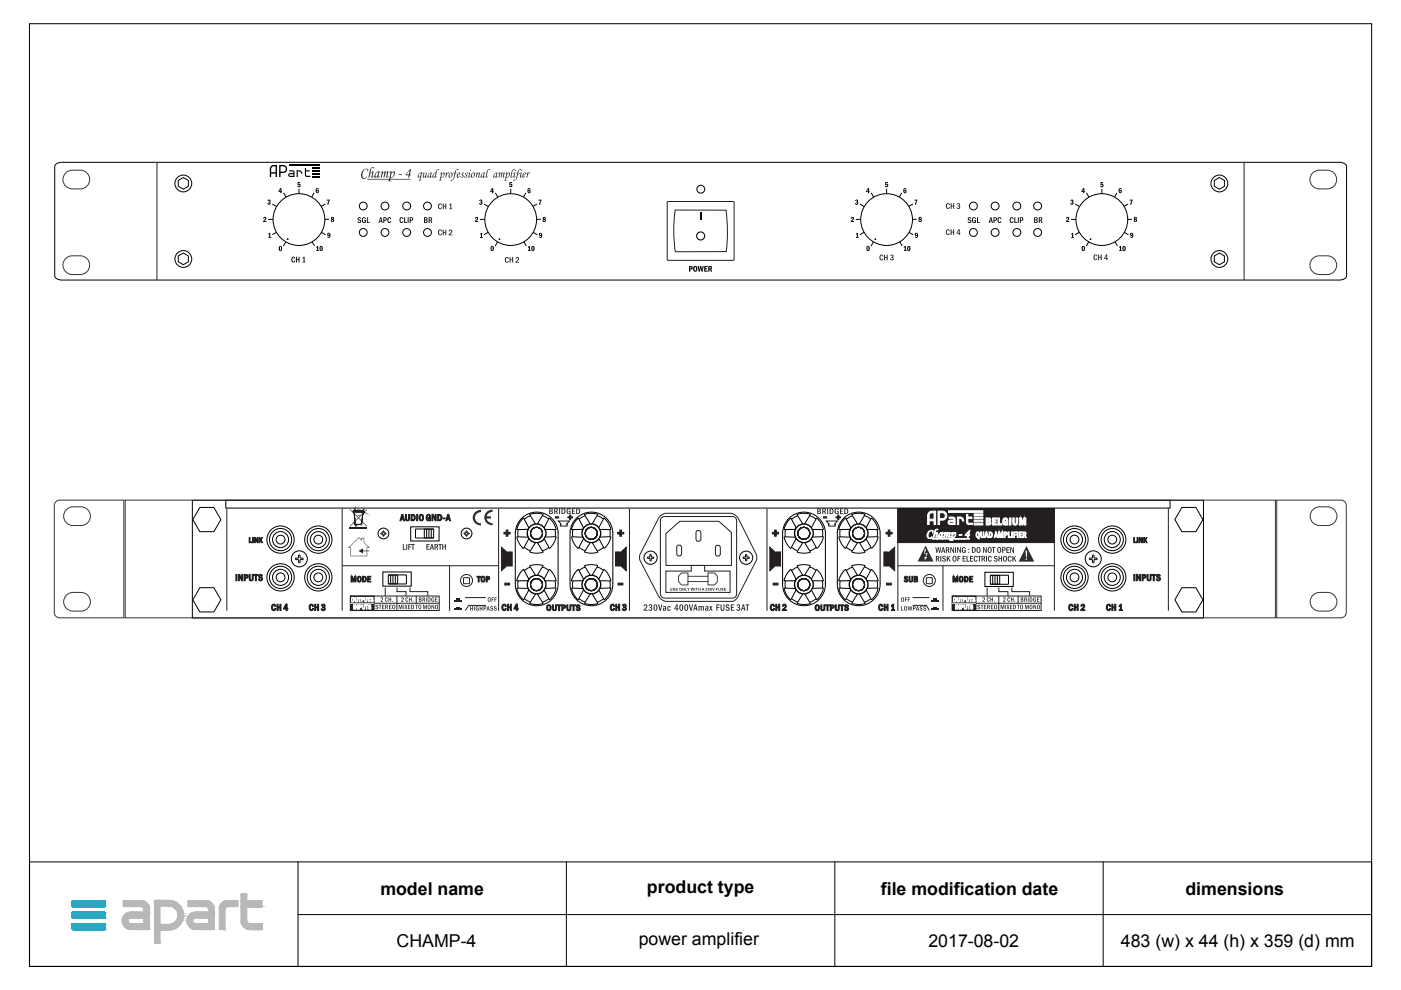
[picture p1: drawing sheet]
<svg xmlns="http://www.w3.org/2000/svg" width="297mm" height="210mm" viewBox="0 0 297 210" stroke-linecap="round" stroke-linejoin="round" font-family="sans-serif">
<defs><g id="words">
<g font-size="3.8">
<text x="80.6" y="189.7">model name</text>
<text x="137.2" y="189.3">product type</text>
<text x="186.8" y="189.7">file modification date</text>
<text x="251.3" y="189.7">dimensions</text>
<text x="84.1" y="200.8">CHAMP-4</text>
<text x="135.4" y="200.4">power amplifier</text>
<text x="196.8" y="200.8">2017-08-02</text>
<text x="237.7" y="200.8">483 (w) x 44 (h) x 359 (d) mm</text>
</g>
</g></defs>
<!-- layer: Layer 1 -->
<path d="M6.3 182.7h284.5v22.2h-284.5zM63.2 193.9h227.6M63.2 182.7v22.2M120.1 182.7v22.2M177 182.7v22.2M233.9 182.7v22.2" fill="none" stroke="#000" stroke-width=".21"/>
<path d="M15.2 191.2h7.2zM15.2 191.2h7.2M15.3 191.1l7.1 .1zM15.3 191.1h7M15.3 191.1h7zM15.3 191h7M15.3 191l7 .1zM15.3 191h6.9zM15.4 191h6.8zM15.5 191h6.6zM15.5 191h6.7zM22.2 191h-6.8" fill="none" stroke="#00b8de" stroke-width=".21"/>
<path d="M15.2 191.2l7.2 .8h-7.2z" fill="#00b8de"/>
<path d="M15.2 191.2l7.2 .8h-7.2z" fill="none" stroke="#00b8de" stroke-width=".21"/>
<path d="M15.2 191.2h7.2v.8z" fill="#00b8de"/>
<g fill="none" stroke="#00b8de" stroke-width=".21">
<path d="M15.2 191.2h7.2v.8zM15.2 192h7.2zM15.2 192l7.1 .1zM15.2 193.6l7.2 .1zM15.2 192h7.2M15.2 192.1h7.2M15.2 193.6h7.2M15.3 192.1h7zM15.3 193.6h7.1zM15.3 192.1h7M15.3 193.5h7M15.3 192.1l7 .1z"/>
<path d="M15.3 193.5l7 .1zM15.3 192.2h6.9zM15.3 192.2h7zM15.3 193.5h7zM15.3 192.2h6.9M15.3 193.5h6.9zM15.4 193.4h6.8M15.4 192.2l6.8 .1zM15.4 192.2h6.8zM15.4 193.4l6.8 .1zM15.4 193.4h6.8zM15.4 192.3h6.7z"/>
<path d="M15.4 192.3h6.8zM15.5 193.4h6.6zM15.5 192.3h6.6zM15.5 193.4h6.7zM22.3 192.2h-7"/>
</g>
<path d="M15.2 193.7l7.2 .7h-7.2z" fill="#00b8de"/>
<path d="M15.2 193.7l7.2 .7h-7.2z" fill="none" stroke="#00b8de" stroke-width=".21"/>
<path d="M15.2 193.7h7.2v.7z" fill="#00b8de"/>
<g fill="none" stroke="#00b8de" stroke-width=".21">
<path d="M15.2 193.7h7.2v.7zM15.2 194.4l7.2 .1zM15.2 194.5h7.1zM15.2 194.5h7.2zM15.2 196l7.2 .1zM15.2 194.4h7.2M15.2 194.5h7.2M15.2 196h7.2M15.2 196.1h7.2M15.3 194.5l7 .1zM15.3 194.5h7zM15.3 196h7.1z"/>
<path d="M15.3 194.6h7M15.3 196h7M15.3 195.9h7M15.3 194.6h7zM15.3 195.9l7 .1zM15.3 194.6h6.9zM15.3 195.9h7zM15.3 194.6l6.9 .1zM15.3 195.9h6.9M15.3 195.9h6.9zM15.4 194.7h6.8zM15.4 195.8l6.8 .1z"/>
<path d="M15.4 195.8h6.8zM15.4 195.8h6.8M15.4 194.7h6.7zM15.5 195.8h6.6zM15.5 194.7h6.6zM15.5 195.8h6.7zM22.2 194.7h-6.8M22.3 194.6h-7"/>
</g>
<path d="M15.2 196.1l7.2 .7h-7.2z" fill="#00b8de"/>
<path d="M15.2 196.1l7.2 .7h-7.2z" fill="none" stroke="#00b8de" stroke-width=".21"/>
<path d="M15.2 196.1h7.2v.7z" fill="#00b8de"/>
<g fill="none" stroke="#00b8de" stroke-width=".21">
<path d="M15.2 196.1h7.2v.7zM15.2 196.8l7.2 .1zM15.2 196.9h7.1zM15.2 196.9h7.2zM15.2 196.9h7.2M15.3 196.9l7 .1zM15.3 196.9h7zM15.3 197h7M15.3 197h7zM15.3 197l7 .1M15.3 197l6.9 .1zM15.3 197.1h6.9z"/>
<path d="M15.4 197.1h6.8zM15.4 197.1h6.7zM15.5 197.1h6.6zM22.2 197.1h-6.8"/>
</g>
<path d="M51.2 189.6h1z" fill="#b8b8b8"/>
<path d="M51.2 189.6h1z" fill="none" stroke="#b8b8b8" stroke-width=".21"/>
<path d="M51.2 189.6h1z" fill="#b8b8b8"/>
<path d="M51.2 189.6h1h-1" fill="none" stroke="#b8b8b8" stroke-width=".21"/>
<path d="M51.2 189.6h1z" fill="#b8b8b8"/>
<path d="M51.2 189.6h1h-1" fill="none" stroke="#b8b8b8" stroke-width=".21"/>
<path d="M51.2 189.6h1z" fill="#b8b8b8"/>
<path d="M51.2 189.6h1z" fill="none" stroke="#b8b8b8" stroke-width=".21"/>
<path d="M51.2 189.6h1z" fill="#b8b8b8"/>
<path d="M51.2 189.6h1z" fill="none" stroke="#b8b8b8" stroke-width=".21"/>
<path d="M51.2 189.6h1z" fill="#b8b8b8"/>
<path d="M51.2 189.6h1h-1" fill="none" stroke="#b8b8b8" stroke-width=".21"/>
<path d="M51.2 189.6h1.1z" fill="#b8b8b8"/>
<path d="M51.2 189.6h1.1h-1.1" fill="none" stroke="#b8b8b8" stroke-width=".21"/>
<path d="M51.2 189.6h1.1z" fill="#b8b8b8"/>
<path d="M51.2 189.6h1.1z" fill="none" stroke="#b8b8b8" stroke-width=".21"/>
<path d="M51.1 189.6h1.2z" fill="#b8b8b8"/>
<path d="M51.2 189.6h1.1z" fill="none" stroke="#b8b8b8" stroke-width=".21"/>
<path d="M51.2 189.6h1.1z" fill="#b8b8b8"/>
<path d="M51.2 189.6h1.1z" fill="none" stroke="#b8b8b8" stroke-width=".21"/>
<path d="M51.1 189.6h1.2z" fill="#b8b8b8"/>
<path d="M51.1 189.6h1.2h-1.2" fill="none" stroke="#b8b8b8" stroke-width=".21"/>
<path d="M51.1 189.6h1.2z" fill="#b8b8b8"/>
<path d="M51.1 189.6h1.2z" fill="none" stroke="#b8b8b8" stroke-width=".21"/>
<path d="M51.1 189.6h1.2z" fill="#b8b8b8"/>
<path d="M51.1 189.6h1.2z" fill="none" stroke="#b8b8b8" stroke-width=".21"/>
<path d="M51.1 189.6h1.2z" fill="#b8b8b8"/>
<path d="M51.1 189.6h1.2h-1.2" fill="none" stroke="#b8b8b8" stroke-width=".21"/>
<path d="M51.1 189.6h1.2z" fill="#b8b8b8"/>
<path d="M51.1 189.6h1.2z" fill="none" stroke="#b8b8b8" stroke-width=".21"/>
<path d="M51.1 189.6h1.2z" fill="#b8b8b8"/>
<path d="M51.1 189.6h1.2z" fill="none" stroke="#b8b8b8" stroke-width=".21"/>
<path d="M51.1 189.6h1.2z" fill="#b8b8b8"/>
<path d="M51.1 189.6h1.2h-1.2" fill="none" stroke="#b8b8b8" stroke-width=".21"/>
<path d="M51.1 189.6h1.2z" fill="#b8b8b8"/>
<path d="M51.1 189.6h1.2h-1.2" fill="none" stroke="#b8b8b8" stroke-width=".21"/>
<path d="M51.1 189.6h1.2z" fill="#b8b8b8"/>
<path d="M51.1 189.6h1.2z" fill="none" stroke="#b8b8b8" stroke-width=".21"/>
<path d="M51.1 189.6h1.2z" fill="#b8b8b8"/>
<path d="M51.1 189.6h1.2z" fill="none" stroke="#b8b8b8" stroke-width=".21"/>
<path d="M51.1 189.6h1.2z" fill="#b8b8b8"/>
<path d="M51.1 189.6h1.2h-1.2" fill="none" stroke="#b8b8b8" stroke-width=".21"/>
<path d="M51.1 189.6h1.2z" fill="#b8b8b8"/>
<path d="M51.1 189.6h1.2z" fill="none" stroke="#b8b8b8" stroke-width=".21"/>
<path d="M51.1 189.6h1.2z" fill="#b8b8b8"/>
<path d="M51.1 189.6h1.2z" fill="none" stroke="#b8b8b8" stroke-width=".21"/>
<path d="M51.1 189.6h1.2z" fill="#b8b8b8"/>
<path d="M51.1 189.6h1.2z" fill="none" stroke="#b8b8b8" stroke-width=".21"/>
<path d="M51.1 189.6h1.2z" fill="#b8b8b8"/>
<path d="M51.1 189.6h1.2h-1.2" fill="none" stroke="#b8b8b8" stroke-width=".21"/>
<path d="M51.1 189.6h1.2z" fill="#b8b8b8"/>
<path d="M51.1 189.6h1.2h-1.2" fill="none" stroke="#b8b8b8" stroke-width=".21"/>
<path d="M51.1 189.6l1.2 .1z" fill="#b8b8b8"/>
<path d="M51.1 189.6l1.2 .1z" fill="none" stroke="#b8b8b8" stroke-width=".21"/>
<path d="M51.1 189.6l1.2 .1z" fill="#b8b8b8"/>
<path d="M51.1 189.6l1.2 .1z" fill="none" stroke="#b8b8b8" stroke-width=".21"/>
<path d="M51.1 189.7h1.2z" fill="#b8b8b8"/>
<path d="M51.1 189.7h1.2h-1.2" fill="none" stroke="#b8b8b8" stroke-width=".21"/>
<path d="M51.1 189.7h1.2z" fill="#b8b8b8"/>
<path d="M51.1 189.7h1.2h-1.2" fill="none" stroke="#b8b8b8" stroke-width=".21"/>
<path d="M51.1 189.7h1.2z" fill="#b8b8b8"/>
<path d="M51.1 189.7h1.2z" fill="none" stroke="#b8b8b8" stroke-width=".21"/>
<path d="M51.1 189.7h1.2z" fill="#b8b8b8"/>
<g fill="none" stroke="#b8b8b8" stroke-width=".21">
<path d="M26.2 191h3.8zM26.2 191h3.8M32.8 190.9l3.4 .1zM32.8 190.9h3.2zM32.9 190.9h3zM32.9 190.9h3.1zM36.2 190.9h-3.4M40 191h3.7zM40 191h3.7M48.2 191h2.1M48.2 191h2.1h-2.1M48.2 191h2.1z"/>
<path d="M51.1 189.7h1.2z"/>
</g>
<path d="M51.1 189.7l1.2 1.3h-1.2z" fill="#b8b8b8"/>
<path d="M51.1 189.7l1.2 1.3h-1.2z" fill="none" stroke="#b8b8b8" stroke-width=".21"/>
<path d="M51.1 189.7h1.2v1.3z" fill="#b8b8b8"/>
<g fill="none" stroke="#b8b8b8" stroke-width=".21">
<path d="M26.1 191h4.4M26.1 191.1h4.5M26.1 191.2h4.8M26.1 191.4h5.1M26.1 192.1h5.5M26.1 191l4.4 .1zM26.1 191.1h4.5zM26.1 191.1l4.8 .2h-4.8zM26.1 191.3l5.1 .2h-5.1zM26.1 191.3h4.8l.3 .2zM26.1 191.5l5.3 .2h-5.3zM26.1 191.5h5.1l.2 .2z"/>
<path d="M26.1 191.7l5.4 .3h-5.4zM26.1 191.7h5.3l.1 .3zM26.1 192l5.5 .1zM26.1 192.1h5.5zM26.1 191h4.3zM26.2 191h4.1M26.2 191h4.1zM26.2 191h4.1h-4.1M26.2 191h3.9zM26.2 191h3.8zM32.7 191h3.8M32.7 191h3.9"/>
<path d="M32.7 191.1h4.2M32.7 191.2h4.7M32.7 192h5.5M32.7 191h3.9zM32.7 191l4.2 .1zM32.7 191.1l4.7 .2h-4.7zM32.7 191.1h4.2l.5 .2zM32.7 191.3l5.1 .3h-5.1zM32.7 191.3h4.7l.4 .3zM32.7 191.6l5.4 .4h-5.4zM32.7 191.6h5.1l.3 .4zM32.7 192l5.5 .1h-5.5z"/>
<path d="M32.7 192h5.4l.1 .1zM32.8 191h3.6zM32.8 191h3.6h-3.6M32.8 191h3.5zM39.9 191l4.4 .1zM39.9 191.1h4.4zM39.9 191.1l4.7 .2h-4.7zM39.9 191.3l5 .2h-5zM39.9 191.3h4.7l.3 .2zM39.9 191.5l5.2 .2h-5.2zM39.9 191.5h5l.2 .2zM39.9 191.7l5.4 .3h-5.4z"/>
<path d="M39.9 191.7h5.2l.2 .3zM39.9 192l5.4 .1zM39.9 192.1h5.4zM39.9 191h4.4M39.9 191.1h4.4M39.9 191.2h4.7M39.9 191.4h5M39.9 192.1h5.4M39.9 191h4.2zM39.9 191h4.1zM39.9 191h4.1M39.9 191h4z"/>
<path d="M39.9 191h3.9zM40 191h3.8zM46.6 192.1h3.8M46.6 192.1h3.8zM46.7 192l3.7 .1zM46.8 191.7l3.6 .3h-3.7zM46.8 191.7h3.6v.3zM47 191.5l.3-.2 3.1 .2zM47 191.5l3.4 .2h-3.6zM47 191.5h3.4v.2zM47.3 191.3h3.1v.2zM47.3 191.2h3.1"/>
<path d="M47.3 191.3l.3-.2 2.8 .2zM47.6 191.1h2.8zM47.6 191.1h2.8v.2zM47.6 191.1h2.8M47.7 191h2.7M47.7 191.1h2.7zM47.7 191h2.7zM47.7 191l2.7 .1zM47.8 191h2.6h-2.6M47.8 191h2.6zM47.9 191h2.5zM47.9 191h2.5h-2.5"/>
<path d="M48 191h2.4zM48.1 191h2.2zM48.1 191h2.3zM48.2 191h2.1zM50.4 191h-2.5M50.4 192.1h-3.8M50.4 191.4h-3.4M51.1 189.7h1.2v1.3zM51.1 191h4.4h-4.4M51.1 191h4.4zM51.1 191h4.5zM51.1 191l4.5 .1z"/>
<path d="M51.1 191h4.4M51.1 191h4.5M51.1 191.1h4.5"/>
</g>
<path d="M26.1 191.9h5.4M32.7 191.5h5.1M39.9 191.9h5.4M46.7 191.9h3.7" fill="none" stroke="#b8b8b8" stroke-width=".3"/>
<path d="M26.1 191.6h5.3M39.9 191.6h5.2M46.8 191.6h3.6" fill="none" stroke="#b8b8b8" stroke-width=".25"/>
<path d="M32.7 191.8h5.4" fill="none" stroke="#b8b8b8" stroke-width=".34"/>
<path d="M51.1 191.1l4.5 1h-4.5z" fill="#b8b8b8"/>
<path d="M51.1 191.1l4.5 1h-4.5z" fill="none" stroke="#b8b8b8" stroke-width=".21"/>
<path d="M51.1 191.1h4.5v1z" fill="#b8b8b8"/>
<g fill="none" stroke="#b8b8b8" stroke-width=".21">
<path d="M26.1 192.1h5.5M26.1 192.1h5.5zM26.2 192.2h5.4zM26.2 192.2h5.4h-5.4M26.2 192.2h5.4M35.9 192.1l2.4 .1zM38.3 192.1h-2.4M39.9 192.1h5.4zM39.9 192.1h5.4M39.9 192.2h5.4h-5.4M39.9 192.2h5.4M39.9 192.2h5.4z"/>
<path d="M46.6 192.2h3.7h-3.7M46.6 192.2h3.8zM46.6 192.2h3.7zM46.6 192.1h3.8zM46.6 192.1h3.8M50.4 192.2h-3.8M50.4 192.1l-3.8 .1M51.1 191.1h4.5v1zM51.1 192.1h4.5zM51.1 192.2h4.4zM51.1 192.2h4.4h-4.4M51.1 192.1h4.5"/>
<path d="M51.1 192.2h4.4M55.6 192.2h-4.5"/>
</g>
<path d="M46.6 192.2h1.5z" fill="#b8b8b8"/>
<path d="M46.6 192.2h1.5z" fill="none" stroke="#b8b8b8" stroke-width=".21"/>
<path d="M46.6 192.2h1.6z" fill="#b8b8b8"/>
<path d="M46.6 192.2h1.6z" fill="none" stroke="#b8b8b8" stroke-width=".21"/>
<path d="M43.7 192.2h1.6z" fill="#b8b8b8"/>
<path d="M43.7 192.2h1.6z" fill="none" stroke="#b8b8b8" stroke-width=".21"/>
<path d="M43.7 192.2h1.6z" fill="#b8b8b8"/>
<path d="M43.7 192.2h1.6z" fill="none" stroke="#b8b8b8" stroke-width=".21"/>
<path d="M30 192.2h1.6z" fill="#b8b8b8"/>
<path d="M30 192.2h1.6z" fill="none" stroke="#b8b8b8" stroke-width=".21"/>
<path d="M30 192.2h1.6z" fill="#b8b8b8"/>
<path d="M30 192.2h1.6zM51.1 192.2h4.4zM51.1 192.2h4.4h-4.4M55.5 192.2h-4.4" fill="none" stroke="#b8b8b8" stroke-width=".21"/>
<path d="M46.6 192.2l1.4 .1z" fill="#b8b8b8"/>
<path d="M46.6 192.2l1.4 .1z" fill="none" stroke="#b8b8b8" stroke-width=".21"/>
<path d="M46.6 192.2h1.5z" fill="#b8b8b8"/>
<path d="M46.6 192.2h1.5z" fill="none" stroke="#b8b8b8" stroke-width=".21"/>
<path d="M43.8 192.2l1.6 .1z" fill="#b8b8b8"/>
<path d="M43.8 192.2l1.6 .1z" fill="none" stroke="#b8b8b8" stroke-width=".21"/>
<path d="M43.8 192.2l1.6 .1z" fill="#b8b8b8"/>
<path d="M43.8 192.2l1.6 .1z" fill="none" stroke="#b8b8b8" stroke-width=".21"/>
<path d="M30.1 192.2l1.5 .1z" fill="#b8b8b8"/>
<path d="M30.1 192.2l1.5 .1z" fill="none" stroke="#b8b8b8" stroke-width=".21"/>
<path d="M30.1 192.2l1.5 .1z" fill="#b8b8b8"/>
<path d="M30.1 192.2l1.5 .1zM36.3 192.2l2.1 .1h-1.8zM36.3 192.2h2l.1 .1zM38.4 192.2h-2.1" fill="none" stroke="#b8b8b8" stroke-width=".21"/>
<path d="M46.6 192.3h1.3z" fill="#b8b8b8"/>
<path d="M46.6 192.3h1.3z" fill="none" stroke="#b8b8b8" stroke-width=".21"/>
<path d="M46.6 192.3h1.4z" fill="#b8b8b8"/>
<path d="M46.6 192.3h1.4z" fill="none" stroke="#b8b8b8" stroke-width=".21"/>
<path d="M43.9 192.3h1.5z" fill="#b8b8b8"/>
<path d="M43.9 192.3h1.5z" fill="none" stroke="#b8b8b8" stroke-width=".21"/>
<path d="M43.9 192.3h1.5z" fill="#b8b8b8"/>
<path d="M43.9 192.3h1.5z" fill="none" stroke="#b8b8b8" stroke-width=".21"/>
<path d="M30.2 192.3h1.4z" fill="#b8b8b8"/>
<path d="M30.2 192.3h1.4z" fill="none" stroke="#b8b8b8" stroke-width=".21"/>
<path d="M30.2 192.3h1.4z" fill="#b8b8b8"/>
<path d="M30.2 192.3h1.4z" fill="none" stroke="#b8b8b8" stroke-width=".21"/>
<path d="M46.5 192.3l1.4 .1z" fill="#b8b8b8"/>
<path d="M46.5 192.3l1.4 .1z" fill="none" stroke="#b8b8b8" stroke-width=".21"/>
<path d="M46.5 192.3h1.4z" fill="#b8b8b8"/>
<path d="M46.5 192.3h1.4z" fill="none" stroke="#b8b8b8" stroke-width=".21"/>
<path d="M44 192.3l1.4 .1z" fill="#b8b8b8"/>
<path d="M44 192.3l1.4 .1z" fill="none" stroke="#b8b8b8" stroke-width=".21"/>
<path d="M44 192.3l1.4 .1z" fill="#b8b8b8"/>
<path d="M44 192.3l1.4 .1z" fill="none" stroke="#b8b8b8" stroke-width=".21"/>
<path d="M30.3 192.3l1.3 .1z" fill="#b8b8b8"/>
<path d="M30.3 192.3l1.3 .1z" fill="none" stroke="#b8b8b8" stroke-width=".21"/>
<path d="M30.3 192.3l1.3 .1z" fill="#b8b8b8"/>
<path d="M30.3 192.3l1.3 .1z" fill="none" stroke="#b8b8b8" stroke-width=".21"/>
<path d="M36.6 192.3l1.8 .1z" fill="#b8b8b8"/>
<path d="M36.6 192.3l1.8 .1z" fill="none" stroke="#b8b8b8" stroke-width=".21"/>
<path d="M36.6 192.3l1.8 .1z" fill="#b8b8b8"/>
<path d="M36.6 192.3l1.8 .1z" fill="none" stroke="#b8b8b8" stroke-width=".21"/>
<path d="M46.5 192.4h1.4z" fill="#b8b8b8"/>
<path d="M46.5 192.4h1.4z" fill="none" stroke="#b8b8b8" stroke-width=".21"/>
<path d="M46.5 192.4h1.4z" fill="#b8b8b8"/>
<path d="M46.5 192.4h1.4z" fill="none" stroke="#b8b8b8" stroke-width=".21"/>
<path d="M44 192.4h1.4z" fill="#b8b8b8"/>
<path d="M44 192.4h1.4z" fill="none" stroke="#b8b8b8" stroke-width=".21"/>
<path d="M44 192.4h1.4z" fill="#b8b8b8"/>
<path d="M44 192.4h1.4z" fill="none" stroke="#b8b8b8" stroke-width=".21"/>
<path d="M30.3 192.4h1.4z" fill="#b8b8b8"/>
<path d="M30.3 192.4h1.4z" fill="none" stroke="#b8b8b8" stroke-width=".21"/>
<path d="M30.3 192.4h1.4z" fill="#b8b8b8"/>
<path d="M30.3 192.4h1.4z" fill="none" stroke="#b8b8b8" stroke-width=".21"/>
<path d="M36.7 192.4l1.8 .1h-1.6z" fill="#b8b8b8"/>
<path d="M36.7 192.4l1.8 .1h-1.6z" fill="none" stroke="#b8b8b8" stroke-width=".21"/>
<path d="M36.7 192.4h1.7l.1 .1z" fill="#b8b8b8"/>
<path d="M36.7 192.4h1.7l.1 .1z" fill="none" stroke="#b8b8b8" stroke-width=".21"/>
<path d="M46.5 192.4l1.3 .1z" fill="#b8b8b8"/>
<path d="M46.5 192.4l1.3 .1z" fill="none" stroke="#b8b8b8" stroke-width=".21"/>
<path d="M46.5 192.4h1.4z" fill="#b8b8b8"/>
<path d="M46.5 192.4h1.4z" fill="none" stroke="#b8b8b8" stroke-width=".21"/>
<path d="M44.1 192.4l1.3 .1z" fill="#b8b8b8"/>
<path d="M44.1 192.4l1.3 .1z" fill="none" stroke="#b8b8b8" stroke-width=".21"/>
<path d="M44.1 192.4l1.3 .1z" fill="#b8b8b8"/>
<path d="M44.1 192.4l1.3 .1z" fill="none" stroke="#b8b8b8" stroke-width=".21"/>
<path d="M30.3 192.4l1.4 .1z" fill="#b8b8b8"/>
<path d="M30.3 192.4l1.4 .1z" fill="none" stroke="#b8b8b8" stroke-width=".21"/>
<path d="M30.3 192.4l1.4 .1z" fill="#b8b8b8"/>
<path d="M30.3 192.4l1.4 .1z" fill="none" stroke="#b8b8b8" stroke-width=".21"/>
<path d="M46.5 192.5l1.3 .1z" fill="#b8b8b8"/>
<path d="M46.5 192.5l1.3 .1z" fill="none" stroke="#b8b8b8" stroke-width=".21"/>
<path d="M46.5 192.5h1.3z" fill="#b8b8b8"/>
<path d="M46.5 192.5h1.3z" fill="none" stroke="#b8b8b8" stroke-width=".21"/>
<path d="M44.1 192.5l1.3 .1z" fill="#b8b8b8"/>
<path d="M44.1 192.5l1.3 .1z" fill="none" stroke="#b8b8b8" stroke-width=".21"/>
<path d="M44.1 192.5l1.3 .1z" fill="#b8b8b8"/>
<path d="M44.1 192.5l1.3 .1z" fill="none" stroke="#b8b8b8" stroke-width=".21"/>
<path d="M30.4 192.5l1.3 .1z" fill="#b8b8b8"/>
<path d="M30.4 192.5l1.3 .1z" fill="none" stroke="#b8b8b8" stroke-width=".21"/>
<path d="M30.4 192.5l1.3 .1z" fill="#b8b8b8"/>
<path d="M30.4 192.5l1.3 .1z" fill="none" stroke="#b8b8b8" stroke-width=".21"/>
<path d="M46.5 192.6l1.2 .1h-1.2z" fill="#b8b8b8"/>
<path d="M46.5 192.6l1.2 .1h-1.2z" fill="none" stroke="#b8b8b8" stroke-width=".21"/>
<path d="M46.5 192.6h1.3l-.1 .1z" fill="#b8b8b8"/>
<path d="M46.5 192.6h1.3z" fill="none" stroke="#b8b8b8" stroke-width=".21"/>
<path d="M44.2 192.6l1.2 .1z" fill="#b8b8b8"/>
<path d="M44.2 192.6l1.2 .1z" fill="none" stroke="#b8b8b8" stroke-width=".21"/>
<path d="M44.2 192.6l1.2 .1z" fill="#b8b8b8"/>
<path d="M44.2 192.6l1.2 .1z" fill="none" stroke="#b8b8b8" stroke-width=".21"/>
<path d="M30.4 192.6l1.3 .1z" fill="#b8b8b8"/>
<path d="M30.4 192.6l1.3 .1z" fill="none" stroke="#b8b8b8" stroke-width=".21"/>
<path d="M30.4 192.6l1.3 .1z" fill="#b8b8b8"/>
<path d="M30.4 192.6l1.3 .1z" fill="none" stroke="#b8b8b8" stroke-width=".21"/>
<path d="M46.5 192.7h1.2z" fill="#b8b8b8"/>
<path d="M46.5 192.7h1.2h-1.2" fill="none" stroke="#b8b8b8" stroke-width=".21"/>
<path d="M46.5 192.7h1.2z" fill="#b8b8b8"/>
<path d="M46.5 192.7h1.2h-1.2" fill="none" stroke="#b8b8b8" stroke-width=".21"/>
<path d="M44.2 192.7h1.2z" fill="#b8b8b8"/>
<path d="M44.2 192.7h1.2h-1.2" fill="none" stroke="#b8b8b8" stroke-width=".21"/>
<path d="M44.2 192.7h1.2z" fill="#b8b8b8"/>
<path d="M44.2 192.7h1.2h-1.2" fill="none" stroke="#b8b8b8" stroke-width=".21"/>
<path d="M30.5 192.7h1.2z" fill="#b8b8b8"/>
<path d="M30.5 192.7h1.2h-1.2" fill="none" stroke="#b8b8b8" stroke-width=".21"/>
<path d="M30.5 192.7h1.2z" fill="#b8b8b8"/>
<path d="M30.5 192.7h1.2h-1.2" fill="none" stroke="#b8b8b8" stroke-width=".21"/>
<path d="M36.9 192.5l1.7 .2h-1.4z" fill="#b8b8b8"/>
<path d="M36.9 192.5l1.7 .2h-1.4z" fill="none" stroke="#b8b8b8" stroke-width=".21"/>
<path d="M36.9 192.5h1.6l.1 .2z" fill="#b8b8b8"/>
<path d="M36.9 192.5h1.6l.1 .2z" fill="none" stroke="#b8b8b8" stroke-width=".21"/>
<path d="M37.2 192.7l1.5 .1z" fill="#b8b8b8"/>
<path d="M37.2 192.7l1.5 .1z" fill="none" stroke="#b8b8b8" stroke-width=".21"/>
<path d="M37.2 192.7l1.5 .1z" fill="#b8b8b8"/>
<path d="M37.2 192.7l1.5 .1z" fill="none" stroke="#b8b8b8" stroke-width=".21"/>
<path d="M37.3 192.8l1.4 .2h-1.3z" fill="#b8b8b8"/>
<path d="M37.3 192.8l1.4 .2h-1.3z" fill="none" stroke="#b8b8b8" stroke-width=".21"/>
<path d="M37.3 192.8h1.4v.2z" fill="#b8b8b8"/>
<path d="M37.3 192.8h1.4v.2z" fill="none" stroke="#b8b8b8" stroke-width=".21"/>
<path d="M37.4 193l1.4 .3h-1.2z" fill="#b8b8b8"/>
<path d="M37.4 193l1.4 .3h-1.2z" fill="none" stroke="#b8b8b8" stroke-width=".21"/>
<path d="M37.4 193h1.3l.1 .3z" fill="#b8b8b8"/>
<path d="M37.4 193h1.3l.1 .3z" fill="none" stroke="#b8b8b8" stroke-width=".21"/>
<path d="M37.6 193.3h1.2z" fill="#b8b8b8"/>
<path d="M37.6 193.3h1.2z" fill="none" stroke="#b8b8b8" stroke-width=".21"/>
<path d="M37.6 193.3h1.2z" fill="#b8b8b8"/>
<path d="M37.6 193.3h1.2z" fill="none" stroke="#b8b8b8" stroke-width=".21"/>
<path d="M44.2 192.7l1.2 .7h-1.2z" fill="#b8b8b8"/>
<path d="M44.2 192.7l1.2 .7h-1.2z" fill="none" stroke="#b8b8b8" stroke-width=".21"/>
<path d="M44.2 192.7h1.2v.7z" fill="#b8b8b8"/>
<path d="M44.2 192.7h1.2v.7z" fill="none" stroke="#b8b8b8" stroke-width=".21"/>
<path d="M30.5 192.7l1.2 .7h-1.2z" fill="#b8b8b8"/>
<path d="M30.5 192.7l1.2 .7h-1.2z" fill="none" stroke="#b8b8b8" stroke-width=".21"/>
<path d="M30.5 192.7h1.2v.7z" fill="#b8b8b8"/>
<g fill="none" stroke="#b8b8b8" stroke-width=".21">
<path d="M26.9 193.6h4.8zM26.9 193.5h4.8M27.2 193.5h4.5zM27.2 193.5l4.5 .1zM27.2 193.4h4.5M27.6 193.4l4.1 .1zM30.5 192.7h1.2v.7zM40.7 193.6h4.7zM40.7 193.5h4.7M41 193.4h4.4M41 193.5h4.4zM41 193.5l4.4 .1z"/>
<path d="M41.3 193.4l4.1 .1z"/>
</g>
<path d="M37.6 193.3l1.3 .4h-1.2z" fill="#b8b8b8"/>
<path d="M37.6 193.3l1.3 .4h-1.2z" fill="none" stroke="#b8b8b8" stroke-width=".21"/>
<path d="M37.6 193.3h1.2l.1 .4z" fill="#b8b8b8"/>
<path d="M26.6 193.7h5.1M26.6 193.7l.3-.1 4.8 .1zM26.9 193.6h4.8v.1zM37.6 193.3h1.2l.1 .4zM40.4 193.7h5M40.4 193.7l.3-.1 4.7 .1zM40.7 193.6h4.7v.1z" fill="none" stroke="#b8b8b8" stroke-width=".21"/>
<path d="M37.7 193.7l1.2 .1z" fill="#b8b8b8"/>
<path d="M37.7 193.7l1.2 .1z" fill="none" stroke="#b8b8b8" stroke-width=".21"/>
<path d="M37.7 193.7l1.2 .1z" fill="#b8b8b8"/>
<path d="M26.4 194l.2-.3 5.1 .3zM26.6 193.7h5.1v.3zM37.7 193.7l1.2 .1zM40.1 194l.3-.3 5 .3zM40.4 193.7h5v.3z" fill="none" stroke="#b8b8b8" stroke-width=".21"/>
<path d="M26.4 193.9h5.3M40.1 193.9h5.3" fill="none" stroke="#b8b8b8" stroke-width=".23"/>
<path d="M37.7 193.8l1.2 .2h-1.2z" fill="#b8b8b8"/>
<path d="M37.7 193.8l1.2 .2h-1.2z" fill="none" stroke="#b8b8b8" stroke-width=".21"/>
<path d="M37.7 193.8h1.2v.2z" fill="#b8b8b8"/>
<path d="M26.4 194l5.3 .3h-5.5zM26.4 194h5.3v.3zM37.7 193.8h1.2v.2zM40.1 194l5.3 .3h-5.5zM40.1 194h5.3v.3z" fill="none" stroke="#b8b8b8" stroke-width=".21"/>
<path d="M31.7 194.1h-5.5M45.4 194.1h-5.5" fill="none" stroke="#b8b8b8" stroke-width=".28"/>
<path d="M37.7 194l1.2 .3h-1.2z" fill="#b8b8b8"/>
<path d="M37.7 194l1.2 .3h-1.2z" fill="none" stroke="#b8b8b8" stroke-width=".21"/>
<path d="M37.7 194h1.2v.3z" fill="#b8b8b8"/>
<path d="M37.7 194h1.2v.3z" fill="none" stroke="#b8b8b8" stroke-width=".21"/>
<path d="M37.7 194.3l1.2 .1h-1.2z" fill="#b8b8b8"/>
<path d="M37.7 194.3l1.2 .1h-1.2z" fill="none" stroke="#b8b8b8" stroke-width=".21"/>
<path d="M37.7 194.3h1.2v.1z" fill="#b8b8b8"/>
<path d="M26 194.6h5.7zM26.2 194.3l5.5 .3h-5.7zM26.2 194.3h5.5v.3zM31.7 194.6h-5.7M37.7 194.3h1.2v.1zM39.7 194.6h5.7M39.8 194.6h5.6zM39.9 194.3l5.5 .3h-5.6zM39.9 194.3h5.5v.3z" fill="none" stroke="#b8b8b8" stroke-width=".21"/>
<path d="M26 194.4h5.7M39.8 194.4h5.6" fill="none" stroke="#b8b8b8" stroke-width=".3"/>
<path d="M39.7 194.6l1.6 .1z" fill="#b8b8b8"/>
<path d="M39.7 194.6l1.6 .1z" fill="none" stroke="#b8b8b8" stroke-width=".21"/>
<path d="M39.7 194.6h1.7z" fill="#b8b8b8"/>
<path d="M39.7 194.6h1.7z" fill="none" stroke="#b8b8b8" stroke-width=".21"/>
<path d="M26 194.6l1.5 .1z" fill="#b8b8b8"/>
<path d="M26 194.6l1.5 .1z" fill="none" stroke="#b8b8b8" stroke-width=".21"/>
<path d="M26 194.6h1.6z" fill="#b8b8b8"/>
<path d="M26 194.6h1.6z" fill="none" stroke="#b8b8b8" stroke-width=".21"/>
<path d="M39.7 194.7h1.5z" fill="#b8b8b8"/>
<path d="M39.7 194.7h1.5z" fill="none" stroke="#b8b8b8" stroke-width=".21"/>
<path d="M39.7 194.7h1.6z" fill="#b8b8b8"/>
<path d="M39.7 194.7h1.6z" fill="none" stroke="#b8b8b8" stroke-width=".21"/>
<path d="M26 194.7h1.4z" fill="#b8b8b8"/>
<path d="M26 194.7h1.4z" fill="none" stroke="#b8b8b8" stroke-width=".21"/>
<path d="M26 194.7h1.5z" fill="#b8b8b8"/>
<path d="M26 194.7h1.5z" fill="none" stroke="#b8b8b8" stroke-width=".21"/>
<path d="M37.7 194.4l1.1 .4h-1.2z" fill="#b8b8b8"/>
<path d="M37.7 194.4l1.1 .4h-1.2z" fill="none" stroke="#b8b8b8" stroke-width=".21"/>
<path d="M37.7 194.4h1.2l-.1 .4z" fill="#b8b8b8"/>
<path d="M37.7 194.4h1.2l-.1 .4z" fill="none" stroke="#b8b8b8" stroke-width=".21"/>
<path d="M39.7 194.7l1.4 .1z" fill="#b8b8b8"/>
<path d="M39.7 194.7l1.4 .1z" fill="none" stroke="#b8b8b8" stroke-width=".21"/>
<path d="M39.7 194.7h1.5z" fill="#b8b8b8"/>
<path d="M39.7 194.7h1.5z" fill="none" stroke="#b8b8b8" stroke-width=".21"/>
<path d="M26 194.7l1.3 .1z" fill="#b8b8b8"/>
<path d="M26 194.7l1.3 .1z" fill="none" stroke="#b8b8b8" stroke-width=".21"/>
<path d="M26 194.7h1.4z" fill="#b8b8b8"/>
<path d="M26 194.7h1.4z" fill="none" stroke="#b8b8b8" stroke-width=".21"/>
<path d="M37.6 194.8h1.2z" fill="#b8b8b8"/>
<path d="M37.6 194.8h1.2z" fill="none" stroke="#b8b8b8" stroke-width=".21"/>
<path d="M37.6 194.8h1.2z" fill="#b8b8b8"/>
<path d="M37.6 194.8h1.2z" fill="none" stroke="#b8b8b8" stroke-width=".21"/>
<path d="M39.7 194.8l1.3 .1z" fill="#b8b8b8"/>
<path d="M39.7 194.8l1.3 .1z" fill="none" stroke="#b8b8b8" stroke-width=".21"/>
<path d="M39.7 194.8h1.4z" fill="#b8b8b8"/>
<path d="M39.7 194.8h1.4z" fill="none" stroke="#b8b8b8" stroke-width=".21"/>
<path d="M26 194.8l1.2 .1z" fill="#b8b8b8"/>
<path d="M26 194.8l1.2 .1z" fill="none" stroke="#b8b8b8" stroke-width=".21"/>
<path d="M26 194.8h1.3z" fill="#b8b8b8"/>
<path d="M26 194.8h1.3z" fill="none" stroke="#b8b8b8" stroke-width=".21"/>
<path d="M39.6 194.9h1.4z" fill="#b8b8b8"/>
<path d="M39.6 194.9h1.4z" fill="none" stroke="#b8b8b8" stroke-width=".21"/>
<path d="M39.6 194.9h1.4z" fill="#b8b8b8"/>
<path d="M39.6 194.9h1.4z" fill="none" stroke="#b8b8b8" stroke-width=".21"/>
<path d="M25.9 194.9h1.3z" fill="#b8b8b8"/>
<path d="M25.9 194.9h1.3z" fill="none" stroke="#b8b8b8" stroke-width=".21"/>
<path d="M25.9 194.9h1.3z" fill="#b8b8b8"/>
<path d="M25.9 194.9h1.3z" fill="none" stroke="#b8b8b8" stroke-width=".21"/>
<path d="M39.6 194.9l1.3 .1z" fill="#b8b8b8"/>
<path d="M39.6 194.9l1.3 .1z" fill="none" stroke="#b8b8b8" stroke-width=".21"/>
<path d="M39.6 194.9h1.4z" fill="#b8b8b8"/>
<path d="M39.6 194.9h1.4z" fill="none" stroke="#b8b8b8" stroke-width=".21"/>
<path d="M25.9 194.9l1.3 .1z" fill="#b8b8b8"/>
<path d="M25.9 194.9l1.3 .1z" fill="none" stroke="#b8b8b8" stroke-width=".21"/>
<path d="M25.9 194.9h1.3z" fill="#b8b8b8"/>
<path d="M25.9 194.9h1.3z" fill="none" stroke="#b8b8b8" stroke-width=".21"/>
<path d="M39.6 195l1.3 .1h-1.3z" fill="#b8b8b8"/>
<path d="M39.6 195l1.3 .1h-1.3z" fill="none" stroke="#b8b8b8" stroke-width=".21"/>
<path d="M39.6 195h1.3z" fill="#b8b8b8"/>
<path d="M39.6 195h1.3z" fill="none" stroke="#b8b8b8" stroke-width=".21"/>
<path d="M25.9 195l1.2 .1z" fill="#b8b8b8"/>
<path d="M25.9 195l1.2 .1z" fill="none" stroke="#b8b8b8" stroke-width=".21"/>
<path d="M25.9 195h1.3z" fill="#b8b8b8"/>
<path d="M25.9 195h1.3z" fill="none" stroke="#b8b8b8" stroke-width=".21"/>
<path d="M37.6 194.8l1.1 .3h-1.3z" fill="#b8b8b8"/>
<path d="M37.6 194.8l1.1 .3h-1.3z" fill="none" stroke="#b8b8b8" stroke-width=".21"/>
<path d="M37.6 194.8h1.2l-.1 .3z" fill="#b8b8b8"/>
<path d="M37.6 194.8h1.2l-.1 .3z" fill="none" stroke="#b8b8b8" stroke-width=".21"/>
<path d="M39.6 195.1l1.3 .1z" fill="#b8b8b8"/>
<path d="M39.6 195.1l1.3 .1z" fill="none" stroke="#b8b8b8" stroke-width=".21"/>
<path d="M39.6 195.1h1.3z" fill="#b8b8b8"/>
<path d="M39.6 195.1h1.3z" fill="none" stroke="#b8b8b8" stroke-width=".21"/>
<path d="M25.9 195.1l1.2 .1h-1.2z" fill="#b8b8b8"/>
<path d="M25.9 195.1l1.2 .1h-1.2z" fill="none" stroke="#b8b8b8" stroke-width=".21"/>
<path d="M25.9 195.1h1.2z" fill="#b8b8b8"/>
<path d="M25.9 195.1h1.2z" fill="none" stroke="#b8b8b8" stroke-width=".21"/>
<path d="M39.6 195.2h1.3z" fill="#b8b8b8"/>
<path d="M39.6 195.2h1.3z" fill="none" stroke="#b8b8b8" stroke-width=".21"/>
<path d="M39.6 195.2h1.3z" fill="#b8b8b8"/>
<path d="M39.6 195.2h1.3z" fill="none" stroke="#b8b8b8" stroke-width=".21"/>
<path d="M25.9 195.2h1.2z" fill="#b8b8b8"/>
<path d="M25.9 195.2h1.2z" fill="none" stroke="#b8b8b8" stroke-width=".21"/>
<path d="M25.9 195.2h1.2z" fill="#b8b8b8"/>
<path d="M25.9 195.2h1.2z" fill="none" stroke="#b8b8b8" stroke-width=".21"/>
<path d="M51.1 192.2l1.2 3.1h-1.2z" fill="#b8b8b8"/>
<path d="M51.1 192.2l1.2 3.1h-1.2z" fill="none" stroke="#b8b8b8" stroke-width=".21"/>
<path d="M51.1 192.2h1.2v3.1z" fill="#b8b8b8"/>
<path d="M51.1 192.2h1.2v3.1z" fill="none" stroke="#b8b8b8" stroke-width=".21"/>
<path d="M51.1 195.3h1.2z" fill="#b8b8b8"/>
<path d="M51.1 195.3h1.2h-1.2" fill="none" stroke="#b8b8b8" stroke-width=".21"/>
<path d="M51.1 195.3h1.2z" fill="#b8b8b8"/>
<path d="M51.1 195.3h1.2h-1.2" fill="none" stroke="#b8b8b8" stroke-width=".21"/>
<path d="M37.4 195.1l1.3 .2h-1.4z" fill="#b8b8b8"/>
<path d="M37.4 195.1l1.3 .2h-1.4z" fill="none" stroke="#b8b8b8" stroke-width=".21"/>
<path d="M37.4 195.1h1.3v.2z" fill="#b8b8b8"/>
<path d="M37.4 195.1h1.3v.2z" fill="none" stroke="#b8b8b8" stroke-width=".21"/>
<path d="M39.6 195.2l1.3 .1z" fill="#b8b8b8"/>
<path d="M39.6 195.2l1.3 .1z" fill="none" stroke="#b8b8b8" stroke-width=".21"/>
<path d="M39.6 195.2l1.3 .1z" fill="#b8b8b8"/>
<path d="M39.6 195.2l1.3 .1z" fill="none" stroke="#b8b8b8" stroke-width=".21"/>
<path d="M25.9 195.2l1.2 .1z" fill="#b8b8b8"/>
<path d="M25.9 195.2l1.2 .1z" fill="none" stroke="#b8b8b8" stroke-width=".21"/>
<path d="M25.9 195.2l1.2 .1z" fill="#b8b8b8"/>
<path d="M25.9 195.2l1.2 .1z" fill="none" stroke="#b8b8b8" stroke-width=".21"/>
<path d="M51.1 195.3l1.2 .1z" fill="#b8b8b8"/>
<path d="M51.1 195.3l1.2 .1z" fill="none" stroke="#b8b8b8" stroke-width=".21"/>
<path d="M51.1 195.3l1.2 .1z" fill="#b8b8b8"/>
<path d="M51.1 195.3l1.2 .1z" fill="none" stroke="#b8b8b8" stroke-width=".21"/>
<path d="M37.3 195.3l1.3 .1h-1.4z" fill="#b8b8b8"/>
<path d="M37.3 195.3l1.3 .1h-1.4z" fill="none" stroke="#b8b8b8" stroke-width=".21"/>
<path d="M37.3 195.3h1.4z" fill="#b8b8b8"/>
<path d="M37.3 195.3h1.4z" fill="none" stroke="#b8b8b8" stroke-width=".21"/>
<path d="M39.6 195.3l1.3 .1z" fill="#b8b8b8"/>
<path d="M39.6 195.3l1.3 .1z" fill="none" stroke="#b8b8b8" stroke-width=".21"/>
<path d="M39.6 195.3l1.3 .1z" fill="#b8b8b8"/>
<path d="M39.6 195.3l1.3 .1z" fill="none" stroke="#b8b8b8" stroke-width=".21"/>
<path d="M25.9 195.3l1.2 .1z" fill="#b8b8b8"/>
<path d="M25.9 195.3l1.2 .1z" fill="none" stroke="#b8b8b8" stroke-width=".21"/>
<path d="M25.9 195.3l1.2 .1z" fill="#b8b8b8"/>
<path d="M25.9 195.3l1.2 .1z" fill="none" stroke="#b8b8b8" stroke-width=".21"/>
<path d="M51.1 195.4l1.3 .1z" fill="#b8b8b8"/>
<path d="M51.1 195.4l1.3 .1z" fill="none" stroke="#b8b8b8" stroke-width=".21"/>
<path d="M51.1 195.4l1.3 .1z" fill="#b8b8b8"/>
<path d="M51.1 195.4l1.3 .1z" fill="none" stroke="#b8b8b8" stroke-width=".21"/>
<path d="M39.6 195.4l1.3 .1z" fill="#b8b8b8"/>
<path d="M39.6 195.4l1.3 .1z" fill="none" stroke="#b8b8b8" stroke-width=".21"/>
<path d="M39.6 195.4l1.3 .1z" fill="#b8b8b8"/>
<path d="M39.6 195.4l1.3 .1z" fill="none" stroke="#b8b8b8" stroke-width=".21"/>
<path d="M25.9 195.4l1.3 .1z" fill="#b8b8b8"/>
<path d="M25.9 195.4l1.3 .1z" fill="none" stroke="#b8b8b8" stroke-width=".21"/>
<path d="M25.9 195.4l1.3 .1z" fill="#b8b8b8"/>
<path d="M25.9 195.4l1.3 .1z" fill="none" stroke="#b8b8b8" stroke-width=".21"/>
<path d="M51.1 195.5h1.3z" fill="#b8b8b8"/>
<path d="M51.1 195.5h1.3z" fill="none" stroke="#b8b8b8" stroke-width=".21"/>
<path d="M51.1 195.5h1.3z" fill="#b8b8b8"/>
<path d="M51.1 195.5h1.3z" fill="none" stroke="#b8b8b8" stroke-width=".21"/>
<path d="M39.6 195.5l1.4 .1z" fill="#b8b8b8"/>
<path d="M39.6 195.5l1.4 .1z" fill="none" stroke="#b8b8b8" stroke-width=".21"/>
<path d="M39.6 195.5l1.4 .1z" fill="#b8b8b8"/>
<path d="M39.6 195.5l1.4 .1z" fill="none" stroke="#b8b8b8" stroke-width=".21"/>
<path d="M25.9 195.5l1.3 .1z" fill="#b8b8b8"/>
<path d="M25.9 195.5l1.3 .1z" fill="none" stroke="#b8b8b8" stroke-width=".21"/>
<path d="M25.9 195.5l1.3 .1z" fill="#b8b8b8"/>
<path d="M25.9 195.5l1.3 .1z" fill="none" stroke="#b8b8b8" stroke-width=".21"/>
<path d="M39.6 195.6h1.4z" fill="#b8b8b8"/>
<path d="M39.6 195.6h1.4z" fill="none" stroke="#b8b8b8" stroke-width=".21"/>
<path d="M39.6 195.6h1.4z" fill="#b8b8b8"/>
<path d="M39.6 195.6h1.4z" fill="none" stroke="#b8b8b8" stroke-width=".21"/>
<path d="M25.9 195.6h1.3z" fill="#b8b8b8"/>
<path d="M25.9 195.6h1.3z" fill="none" stroke="#b8b8b8" stroke-width=".21"/>
<path d="M25.9 195.6h1.3z" fill="#b8b8b8"/>
<path d="M25.9 195.6h1.3z" fill="none" stroke="#b8b8b8" stroke-width=".21"/>
<path d="M36.9 195.6l.3-.2 1.3 .2z" fill="#b8b8b8"/>
<path d="M36.9 195.6l.3-.2 1.3 .2z" fill="none" stroke="#b8b8b8" stroke-width=".21"/>
<path d="M37.2 195.4h1.4l-.1 .2z" fill="#b8b8b8"/>
<path d="M37.2 195.4h1.4l-.1 .2z" fill="none" stroke="#b8b8b8" stroke-width=".21"/>
<path d="M51.1 195.5l1.4 .1z" fill="#b8b8b8"/>
<path d="M51.1 195.5l1.4 .1z" fill="none" stroke="#b8b8b8" stroke-width=".21"/>
<path d="M51.1 195.5l1.4 .1z" fill="#b8b8b8"/>
<path d="M51.1 195.5l1.4 .1z" fill="none" stroke="#b8b8b8" stroke-width=".21"/>
<path d="M51.1 195.6h1.4z" fill="#b8b8b8"/>
<path d="M51.1 195.6h1.4h-1.4" fill="none" stroke="#b8b8b8" stroke-width=".21"/>
<path d="M51.1 195.6h1.4z" fill="#b8b8b8"/>
<path d="M51.1 195.6h1.4h-1.4" fill="none" stroke="#b8b8b8" stroke-width=".21"/>
<path d="M39.6 195.6l1.5 .1z" fill="#b8b8b8"/>
<path d="M39.6 195.6l1.5 .1z" fill="none" stroke="#b8b8b8" stroke-width=".21"/>
<path d="M39.6 195.6l1.5 .1z" fill="#b8b8b8"/>
<path d="M39.6 195.6l1.5 .1z" fill="none" stroke="#b8b8b8" stroke-width=".21"/>
<path d="M25.9 195.6l1.4 .1z" fill="#b8b8b8"/>
<path d="M25.9 195.6l1.4 .1z" fill="none" stroke="#b8b8b8" stroke-width=".21"/>
<path d="M25.9 195.6l1.4 .1z" fill="#b8b8b8"/>
<path d="M25.9 195.6l1.4 .1z" fill="none" stroke="#b8b8b8" stroke-width=".21"/>
<path d="M51.1 195.6l1.4 .1z" fill="#b8b8b8"/>
<path d="M51.1 195.6l1.4 .1z" fill="none" stroke="#b8b8b8" stroke-width=".21"/>
<path d="M51.1 195.6l1.4 .1z" fill="#b8b8b8"/>
<path d="M51.1 195.6l1.4 .1z" fill="none" stroke="#b8b8b8" stroke-width=".21"/>
<path d="M36.7 195.7h1.7z" fill="#b8b8b8"/>
<path d="M36.7 195.7h1.7z" fill="none" stroke="#b8b8b8" stroke-width=".21"/>
<path d="M36.9 195.6h1.6z" fill="#b8b8b8"/>
<path d="M36.9 195.6h1.6z" fill="none" stroke="#b8b8b8" stroke-width=".21"/>
<path d="M51.2 195.7h1.4z" fill="#b8b8b8"/>
<path d="M51.2 195.7h1.4z" fill="none" stroke="#b8b8b8" stroke-width=".21"/>
<path d="M51.2 195.7h1.4z" fill="#b8b8b8"/>
<path d="M51.2 195.7h1.4z" fill="none" stroke="#b8b8b8" stroke-width=".21"/>
<path d="M39.7 195.7l1.5 .1z" fill="#b8b8b8"/>
<path d="M39.7 195.7l1.5 .1z" fill="none" stroke="#b8b8b8" stroke-width=".21"/>
<path d="M39.7 195.7l1.5 .1z" fill="#b8b8b8"/>
<path d="M39.7 195.7l1.5 .1z" fill="none" stroke="#b8b8b8" stroke-width=".21"/>
<path d="M26 195.7l1.4 .1z" fill="#b8b8b8"/>
<path d="M26 195.7l1.4 .1z" fill="none" stroke="#b8b8b8" stroke-width=".21"/>
<path d="M26 195.7l1.4 .1z" fill="#b8b8b8"/>
<path d="M26 195.7l1.4 .1z" fill="none" stroke="#b8b8b8" stroke-width=".21"/>
<path d="M51.2 195.7l1.5 .1z" fill="#b8b8b8"/>
<path d="M51.2 195.7l1.5 .1z" fill="none" stroke="#b8b8b8" stroke-width=".21"/>
<path d="M51.2 195.7l1.5 .1z" fill="#b8b8b8"/>
<path d="M51.2 195.7l1.5 .1z" fill="none" stroke="#b8b8b8" stroke-width=".21"/>
<path d="M39.7 195.8h1.6z" fill="#b8b8b8"/>
<path d="M39.7 195.8h1.6z" fill="none" stroke="#b8b8b8" stroke-width=".21"/>
<path d="M39.7 195.8h1.6z" fill="#b8b8b8"/>
<path d="M39.7 195.8h1.6z" fill="none" stroke="#b8b8b8" stroke-width=".21"/>
<path d="M26 195.8h1.5z" fill="#b8b8b8"/>
<path d="M26 195.8h1.5z" fill="none" stroke="#b8b8b8" stroke-width=".21"/>
<path d="M26 195.8h1.5z" fill="#b8b8b8"/>
<path d="M26 195.8h1.5z" fill="none" stroke="#b8b8b8" stroke-width=".21"/>
<path d="M36.6 195.8h1.8z" fill="#b8b8b8"/>
<path d="M36.6 195.8h1.8z" fill="none" stroke="#b8b8b8" stroke-width=".21"/>
<path d="M36.7 195.7h1.7z" fill="#b8b8b8"/>
<path d="M36.7 195.7h1.7z" fill="none" stroke="#b8b8b8" stroke-width=".21"/>
<path d="M51.2 195.8h1.6z" fill="#b8b8b8"/>
<path d="M51.2 195.8h1.6z" fill="none" stroke="#b8b8b8" stroke-width=".21"/>
<path d="M51.2 195.8h1.6z" fill="#b8b8b8"/>
<path d="M51.2 195.8h1.6z" fill="none" stroke="#b8b8b8" stroke-width=".21"/>
<path d="M51.2 195.8h1.7z" fill="#b8b8b8"/>
<path d="M51.2 195.8h1.7z" fill="none" stroke="#b8b8b8" stroke-width=".21"/>
<path d="M51.2 195.8h1.7z" fill="#b8b8b8"/>
<path d="M51.2 195.8h1.7zM51.2 195.8h4.3M51.2 195.8h4.3h-4.3M51.2 195.8h4.3z" fill="none" stroke="#b8b8b8" stroke-width=".21"/>
<path d="M44.2 194.6l1.2 1.2h-1.2z" fill="#b8b8b8"/>
<path d="M44.2 194.6l1.2 1.2h-1.2z" fill="none" stroke="#b8b8b8" stroke-width=".21"/>
<path d="M44.2 194.6h1.2v1.2z" fill="#b8b8b8"/>
<path d="M44.2 194.6h1.2v1.2z" fill="none" stroke="#b8b8b8" stroke-width=".21"/>
<path d="M39.7 195.8h1.7z" fill="#b8b8b8"/>
<path d="M39.7 195.8h1.7z" fill="none" stroke="#b8b8b8" stroke-width=".21"/>
<path d="M39.7 195.8h1.7z" fill="#b8b8b8"/>
<path d="M39.7 195.8h1.7z" fill="none" stroke="#b8b8b8" stroke-width=".21"/>
<path d="M30.5 194.6l1.2 1.2h-1.2z" fill="#b8b8b8"/>
<path d="M30.5 194.6l1.2 1.2h-1.2z" fill="none" stroke="#b8b8b8" stroke-width=".21"/>
<path d="M30.5 194.6h1.2v1.2z" fill="#b8b8b8"/>
<path d="M30.5 194.6h1.2v1.2z" fill="none" stroke="#b8b8b8" stroke-width=".21"/>
<path d="M26 195.8h1.6z" fill="#b8b8b8"/>
<path d="M26 195.8h1.6z" fill="none" stroke="#b8b8b8" stroke-width=".21"/>
<path d="M26 195.8h1.6z" fill="#b8b8b8"/>
<path d="M26 195.8h1.6zM26 195.9h5.7M26 195.8l5.7 .1zM39.7 195.8l5.7 .1zM45.4 195.9h-5.7M51.2 195.8h4.3M51.2 195.8l4.4 .1M51.2 195.9h4.4M51.2 195.8h4.3h-4.3M51.2 195.8h4.3zM51.2 195.8l4.4 .1zM51.2 195.9h4.4z" fill="none" stroke="#b8b8b8" stroke-width=".21"/>
<path d="M36.3 195.9l.3-.1 1.7 .1z" fill="#b8b8b8"/>
<path d="M36.3 195.9l.3-.1 1.7 .1z" fill="none" stroke="#b8b8b8" stroke-width=".21"/>
<path d="M36.6 195.8h1.8l-.1 .1z" fill="#b8b8b8"/>
<path d="M35.9 196h2.3M35.9 196h2.3zM36.6 195.8h1.8l-.1 .1zM51.2 195.9h4.4M51.2 195.9h4.4zM51.2 195.9h4.4h-4.4" fill="none" stroke="#b8b8b8" stroke-width=".21"/>
<path d="M36.3 195.9h2z" fill="#b8b8b8"/>
<path d="M36.3 195.9h2z" fill="none" stroke="#b8b8b8" stroke-width=".21"/>
<path d="M32.7 192.1l1.2 3.9h-1.2z" fill="#b8b8b8"/>
<path d="M32.7 192.1l1.2 3.9h-1.2z" fill="none" stroke="#b8b8b8" stroke-width=".21"/>
<path d="M32.7 192.1h1.2v3.9z" fill="#b8b8b8"/>
<g fill="none" stroke="#b8b8b8" stroke-width=".21">
<path d="M26 195.9l5.7 .3h-5.5zM26 195.9h5.7v.3zM26.2 196.2l5.5 .3h-5.3zM26.2 196.2h5.5v.3zM26.4 196.5l5.3 .2h-5.1zM26.4 196.5h5.3v.2zM26.4 196.6h5.3M26.6 196.7l5.1 .2h-4.8zM26.6 196.7h5.1v.2zM31.7 196.8h-5.1M32.7 192.1h1.2v3.9zM32.7 196l5.4 .1h-5.4z"/>
<path d="M32.7 196h5.5l-.1 .1zM32.7 196.1l5.1 .4h-5.1zM32.7 196.1h5.4l-.3 .4zM32.7 196.5l4.7 .3h-4.7zM32.7 196.5h5.1l-.4 .3zM38.2 196.1h-5.5M39.8 195.9l5.6 .3h-5.5zM39.8 195.9h5.6v.3zM39.9 196.2l5.5 .3h-5.3zM39.9 196.2h5.5v.3zM40.1 196.6h5.3M40.1 196.5l5.3 .2h-5z"/>
<path d="M40.1 196.5h5.3v.2zM40.4 196.7l5 .2h-4.7zM40.4 196.7h5v.2zM45.4 196.8h-5M51.2 195.9l4.4 .4h-4.2zM51.2 195.9h4.4v.4zM51.4 196.3l4.2 .2h-4zM51.4 196.3h4.2v.2zM51.6 196.5l4 .3h-3.7zM51.6 196.5h4v.3zM51.9 196.9h3.7M51.9 196.8l3.7 .1h-3.4z"/>
<path d="M51.9 196.8h3.7v.1z"/>
</g>
<path d="M26 196.1h5.7M39.8 196.1h5.6M55.6 196.1h-4.4" fill="none" stroke="#b8b8b8" stroke-width=".32"/>
<path d="M32.7 196.3h5.4" fill="none" stroke="#b8b8b8" stroke-width=".36"/>
<path d="M26.2 196.4h5.5M39.9 196.4h5.5M51.4 196.4h4.2" fill="none" stroke="#b8b8b8" stroke-width=".28"/>
<path d="M37.8 196.6h-5.1" fill="none" stroke="#b8b8b8" stroke-width=".27"/>
<path d="M51.6 196.7h4" fill="none" stroke="#b8b8b8" stroke-width=".23"/>
<path d="M46.5 192.7l1.2 4.3h-1.2z" fill="#b8b8b8"/>
<path d="M46.5 192.7l1.2 4.3h-1.2z" fill="none" stroke="#b8b8b8" stroke-width=".21"/>
<path d="M46.5 192.7h1.2v4.3z" fill="#b8b8b8"/>
<path d="M26.9 196.9h4.8M26.9 196.9l4.8 .1zM32.7 196.8l4.2 .2h-4.2zM32.7 196.8h4.7l-.5 .2zM40.7 196.9l4.7 .1zM40.7 196.9h4.7M46.5 192.7h1.2v4.3zM52.2 197h3.4M52.2 196.9l3.4 .1z" fill="none" stroke="#b8b8b8" stroke-width=".21"/>
<path d="M32.7 196.9h4.7" fill="none" stroke="#b8b8b8" stroke-width=".23"/>
<path d="M46.5 197h1.2z" fill="#b8b8b8"/>
<path d="M46.5 197h1.2z" fill="none" stroke="#b8b8b8" stroke-width=".21"/>
<path d="M46.5 197h1.2z" fill="#b8b8b8"/>
<path d="M27.1 197h4.6zM31.7 197h-4.6M40.8 197h4.6M40.8 197h4.6zM46.5 197h1.2z" fill="none" stroke="#b8b8b8" stroke-width=".21"/>
<path d="M46.5 197h1.2z" fill="#b8b8b8"/>
<path d="M46.5 197h1.2h-1.2" fill="none" stroke="#b8b8b8" stroke-width=".21"/>
<path d="M46.5 197h1.2z" fill="#b8b8b8"/>
<path d="M46.5 197h1.2h-1.2M52.3 197h3.3zM52.3 197h3.3" fill="none" stroke="#b8b8b8" stroke-width=".21"/>
<path d="M46.5 197h1.2z" fill="#b8b8b8"/>
<path d="M46.5 197h1.2z" fill="none" stroke="#b8b8b8" stroke-width=".21"/>
<path d="M46.5 197h1.2z" fill="#b8b8b8"/>
<path d="M27.1 197h4.6M27.1 197h4.6zM40.9 197h4.5zM45.4 197h-4.5M46.5 197h1.2z" fill="none" stroke="#b8b8b8" stroke-width=".21"/>
<path d="M46.5 197h1.2z" fill="#b8b8b8"/>
<path d="M46.5 197h1.2h-1.2" fill="none" stroke="#b8b8b8" stroke-width=".21"/>
<path d="M46.5 197h1.2z" fill="#b8b8b8"/>
<path d="M27.2 197h4.5zM31.7 197h-4.5M40.9 197h4.5M40.9 197h4.5zM46.5 197h1.2h-1.2M52.4 197h3.2zM55.6 197h-3.2" fill="none" stroke="#b8b8b8" stroke-width=".21"/>
<path d="M46.5 197h1.2z" fill="#b8b8b8"/>
<path d="M46.5 197h1.2z" fill="none" stroke="#b8b8b8" stroke-width=".21"/>
<path d="M46.5 197h1.2z" fill="#b8b8b8"/>
<path d="M27.2 197h4.5h-4.5M27.2 197h4.5M41 197h4.4M41 197h4.4h-4.4M46.5 197h1.2z" fill="none" stroke="#b8b8b8" stroke-width=".21"/>
<path d="M46.5 197h1.2z" fill="#b8b8b8"/>
<path d="M46.5 197h1.2h-1.2" fill="none" stroke="#b8b8b8" stroke-width=".21"/>
<path d="M46.5 197h1.2z" fill="#b8b8b8"/>
<path d="M46.5 197h1.2h-1.2M52.5 197h3.1zM52.5 197h3.1" fill="none" stroke="#b8b8b8" stroke-width=".21"/>
<path d="M46.5 197h1.2z" fill="#b8b8b8"/>
<path d="M46.5 197h1.2z" fill="none" stroke="#b8b8b8" stroke-width=".21"/>
<path d="M46.5 197h1.2z" fill="#b8b8b8"/>
<path d="M27.2 197h4.5zM27.2 197h4.5M41 197h4.4M41 197h4.4zM46.5 197h1.2h-1.2M52.5 197h3.1M52.5 197l3.1 .1z" fill="none" stroke="#b8b8b8" stroke-width=".21"/>
<path d="M46.5 197l1.2 .1z" fill="#b8b8b8"/>
<path d="M46.5 197l1.2 .1z" fill="none" stroke="#b8b8b8" stroke-width=".21"/>
<path d="M46.5 197h1.2z" fill="#b8b8b8"/>
<path d="M46.5 197h1.2z" fill="none" stroke="#b8b8b8" stroke-width=".21"/>
<path d="M46.5 197.1h1.2z" fill="#b8b8b8"/>
<path d="M46.5 197.1h1.2h-1.2" fill="none" stroke="#b8b8b8" stroke-width=".21"/>
<path d="M46.5 197.1h1.2z" fill="#b8b8b8"/>
<path d="M27.3 197l4.4 .1zM27.3 197h4.4M41.1 197h4.3M41.1 197l4.3 .1zM41.1 197h4.3zM46.5 197.1h1.2h-1.2M52.6 197.1h3zM52.6 197.1h3" fill="none" stroke="#b8b8b8" stroke-width=".21"/>
<path d="M46.5 197.1h1.2z" fill="#b8b8b8"/>
<path d="M46.5 197.1h1.2z" fill="none" stroke="#b8b8b8" stroke-width=".21"/>
<path d="M46.5 197.1h1.2z" fill="#b8b8b8"/>
<path d="M46.5 197.1h1.2z" fill="none" stroke="#b8b8b8" stroke-width=".21"/>
<path d="M46.5 197.1h1.2z" fill="#b8b8b8"/>
<path d="M46.5 197.1h1.2h-1.2" fill="none" stroke="#b8b8b8" stroke-width=".21"/>
<path d="M46.5 197.1h1.2z" fill="#b8b8b8"/>
<path d="M27.4 197.1h4.2zM27.4 197.1h4.3zM27.4 197.1h4.3M41.2 197.1h4.2zM41.2 197.1h4.2M46.5 197.1h1.2h-1.2M52.6 197.1h3M52.6 197.1h2.9zM52.6 197.1h3z" fill="none" stroke="#b8b8b8" stroke-width=".21"/>
<path d="M46.5 197.1h1.1z" fill="#b8b8b8"/>
<path d="M46.5 197.1h1.1z" fill="none" stroke="#b8b8b8" stroke-width=".21"/>
<path d="M46.5 197.1h1.2z" fill="#b8b8b8"/>
<path d="M46.5 197.1h1.2z" fill="none" stroke="#b8b8b8" stroke-width=".21"/>
<path d="M46.6 197.1h1z" fill="#b8b8b8"/>
<path d="M46.6 197.1h1h-1" fill="none" stroke="#b8b8b8" stroke-width=".21"/>
<path d="M46.6 197.1h1z" fill="#b8b8b8"/>
<path d="M27.5 197.1h4.1M27.5 197.1h4.1zM41.2 197.1h4.2zM41.2 197.1h4.2h-4.2M41.2 197.1h4.2M46.6 197.1h1h-1" fill="none" stroke="#b8b8b8" stroke-width=".21"/>
<path d="M46.6 197.1h1z" fill="#b8b8b8"/>
<path d="M46.6 197.1h1z" fill="none" stroke="#b8b8b8" stroke-width=".21"/>
<path d="M46.6 197.1h1z" fill="#b8b8b8"/>
<path d="M46.6 197.1h1z" fill="none" stroke="#b8b8b8" stroke-width=".21"/>
<path d="M46.6 197.1h1z" fill="#b8b8b8"/>
<path d="M46.6 197.1h1h-1" fill="none" stroke="#b8b8b8" stroke-width=".21"/>
<path d="M46.6 197.1h1z" fill="#b8b8b8"/>
<path d="M27.5 197.1h4.1zM27.5 197.1h4.1M41.3 197.1h4zM41.3 197.1h4.1zM41.3 197.1h4.1M46.6 197.1h1h-1M52.7 197.1h2.8zM52.7 197.1h2.8" fill="none" stroke="#b8b8b8" stroke-width=".21"/>
<path d="M46.6 197.1h1z" fill="#b8b8b8"/>
<path d="M46.6 197.1h1z" fill="none" stroke="#b8b8b8" stroke-width=".21"/>
<path d="M46.6 197.1h1z" fill="#b8b8b8"/>
<g fill="none" stroke="#b8b8b8" stroke-width=".21">
<path d="M27.6 197.1h4zM31.6 197.1h-4M32.7 197l3.7 .1h-3.7zM32.7 197h4.2l-.5 .1zM32.7 197.1l3.2 .1zM32.7 197.1h3.7zM36.4 197.1h-3.7M36.9 197.1h-4.2M41.3 197.1h4M41.3 197.1h4zM46.6 197.1h1zM52.8 197.1h2.7z"/>
<path d="M52.9 197.1h2.6zM55.5 197.1h-2.7"/>
</g>
<path d="M32.7 197.2l1.2 2.6h-1.2z" fill="#b8b8b8"/>
<path d="M32.7 197.2l1.2 2.6h-1.2z" fill="none" stroke="#b8b8b8" stroke-width=".21"/>
<path d="M32.7 197.2h1.2v2.6z" fill="#b8b8b8"/>
<path d="M32.7 197.2h1.2v2.6z" fill="none" stroke="#b8b8b8" stroke-width=".21"/>
<path d="M32.7 199.8h1.2z" fill="#b8b8b8"/>
<path d="M32.7 199.8h1.2z" fill="none" stroke="#b8b8b8" stroke-width=".21"/>
<path d="M32.7 199.8h1.2z" fill="#b8b8b8"/>
<path d="M32.7 199.8h1.2z" fill="none" stroke="#b8b8b8" stroke-width=".21"/>
<path d="M32.7 199.8h1.2z" fill="#b8b8b8"/>
<path d="M32.7 199.8h1.2z" fill="none" stroke="#b8b8b8" stroke-width=".21"/>
<path d="M32.7 199.8h1.2z" fill="#b8b8b8"/>
<path d="M32.7 199.8h1.2z" fill="none" stroke="#b8b8b8" stroke-width=".21"/>
<path d="M32.7 199.8h1.2z" fill="#b8b8b8"/>
<path d="M32.7 199.8h1.2z" fill="none" stroke="#b8b8b8" stroke-width=".21"/>
<path d="M32.7 199.8h1.2z" fill="#b8b8b8"/>
<path d="M32.7 199.8h1.2z" fill="none" stroke="#b8b8b8" stroke-width=".21"/>
<path d="M32.8 199.8h1.1z" fill="#b8b8b8"/>
<path d="M32.8 199.8h1.1h-1.1" fill="none" stroke="#b8b8b8" stroke-width=".21"/>
<path d="M32.8 199.8h1.1z" fill="#b8b8b8"/>
<path d="M32.8 199.8h1.1h-1.1" fill="none" stroke="#b8b8b8" stroke-width=".21"/>
<path d="M32.8 199.8l1.1 .1z" fill="#b8b8b8"/>
<path d="M32.8 199.8l1.1 .1z" fill="none" stroke="#b8b8b8" stroke-width=".21"/>
<path d="M32.8 199.8h1.1z" fill="#b8b8b8"/>
<path d="M32.8 199.8h1.1z" fill="none" stroke="#b8b8b8" stroke-width=".21"/>
<path d="M32.8 199.9h1.1z" fill="#b8b8b8"/>
<path d="M32.8 199.9h1.1z" fill="none" stroke="#b8b8b8" stroke-width=".21"/>
<path d="M32.8 199.9h1.1z" fill="#b8b8b8"/>
<path d="M32.8 199.9h1.1z" fill="none" stroke="#b8b8b8" stroke-width=".21"/>
<path d="M32.8 199.9h1z" fill="#b8b8b8"/>
<path d="M32.8 199.9h1z" fill="none" stroke="#b8b8b8" stroke-width=".21"/>
<path d="M32.8 199.9h1.1z" fill="#b8b8b8"/>
<path d="M32.8 199.9h1.1z" fill="none" stroke="#b8b8b8" stroke-width=".21"/>
<path d="M32.8 199.9h1z" fill="#b8b8b8"/>
<path d="M32.8 199.9h1z" fill="none" stroke="#b8b8b8" stroke-width=".21"/>
<path d="M32.8 199.9h1z" fill="#b8b8b8"/>
<path d="M32.8 199.9h1z" fill="none" stroke="#b8b8b8" stroke-width=".21"/>
<path d="M32.9 199.9h.9z" fill="#b8b8b8"/>
<path d="M32.9 199.9h.9z" fill="none" stroke="#b8b8b8" stroke-width=".21"/>
<path d="M32.9 199.9h.9z" fill="#b8b8b8"/>
<path d="M32.9 199.9h.9z" fill="none" stroke="#b8b8b8" stroke-width=".21"/>
<!-- layer: box -->
<path d="M6.2 5h284.6v199.9h-284.6z" fill="none" stroke="#000" stroke-width=".21"/>
<!-- layer: rear -->
<g fill="#221f1f">
<path d="M77 36.1a.86 .86 0 0 1 1.1-.2l-.2 .5a.42 .42 0 0 0-.2-.5 .42 .42 0 0 0-.5 .2 1.08 1.08 0 0 0 .1 1.7l.5-.3a.67 .67 0 0 1-.9 .4 .67 .67 0 0 1-.3-1zM78.7 35.6l.4-.2 .2 .1-.5 .2-.3 1a.46 .46 0 0 1 .7-.3l-.2 1.1 .3-.1-.3 .2a.19 .19 0 0 1-.3 0 .19 .19 0 0 1 .1-.3l.2-.7a.46 .46 0 0 0-.6 .5l-.1 .5h-.2zM77.8 37.9h1.3v.2h-1.3zM79.8 36.5l.7-.2-.3 1.2 .4-.1-.5 .3v-.4l-.5 .4a.62 .62 0 0 1 .1-1zM79.9 36.6a.56 .56 0 0 0-.2 .9l.3-.3 .2-.7zM79.1 37.9h1.3v.2h-1.3zM80.7 36.6l.5-.3-.1 .4 .6-.4v.4l.6-.4-.2 1.2 .3-.1-.2 .2a.2 .2 0 0 1-.3 0 .2 .2 0 0 1 0-.3l.2-.7a.36 .36 0 0 0-.5 .4l-.1 .6h-.2l.1-1.1-.2 .3-.3 .8h-.2l.3-1.1zM80.4 37.9h1.9v.2h-1.9zM82.6 36.5l.4-.2v.4l.6-.4a.83 .83 0 0 1 0 .9 .83 .83 0 0 1-.8 .4l-.1 .6 .3 .2h-.8l.3-.2 .3-1.5v-.2l-.3 .2zM83.1 36.7l-.3 .8h.2a.66 .66 0 0 0 .4-1zM82.3 37.9h1.3v.2h-1.3zM83.6 37.9h.6v.2h-.6zM84.5 36.9h.7v.2h-.7zM84.2 37.9h.9v.2h-.9zM85.1 37.9h.6v.2h-.6zM86.7 36.2l.5-.4-.3 1.2h.2v.2h-.2l-.2 .5h-.2l.1-.5-.6-.1zM86.9 36.1l-.8 .9h.6zM85.7 37.9h1.4v.2h-1.4z"/>
<path d="M88.9 36.7l.6-.2-.4 1.6 .2 .2h-.6l.2-.2 .2-.7-.4 .3a.6 .6 0 0 1 .2-1zM88.9 36.8a.39 .39 0 0 0-.2 .3 .39 .39 0 0 0 .2 .4l.2-.2 .2-.6zM89.5 36.8l.5-.2-.1 .9 .3-.2 .2-.7h.1l-.2 .9 .3-.1-.4 .3v-.3l-.5 .3 .1-1zM91 36.7l.6-.2-.3 1 .3-.1-.4 .3v-.3l-.4 .3a.56 .56 0 0 1 .2-1zM91 36.8a.46 .46 0 0 0-.1 .7l.3-.2 .1-.6zM92.6 36a.27 .27 0 0 1 .2-.2 .27 .27 0 0 1 .3 .1l-.4 .3-.3 1.3 .2-.1-.4 .3v-.3l-.4 .3a.75 .75 0 0 1 .6-1.1zM92.1 36.8a.45 .45 0 0 0-.1 .7 .62 .62 0 0 0 .3-.8zM93.4 36.7l.3-.1v.3l.4-.3a.68 .68 0 0 1 .1 .7 .68 .68 0 0 1-.7 .3l-.1 .5 .3 .2h-.6l.1-.2 .3-1.3v-.1l-.2 .2zM93.8 36.9l-.2 .6a.49 .49 0 0 0 .4-.2 .49 .49 0 0 0 .1-.5zM94.5 36.7l.3-.1-.1 .3 .4-.4 .1 .1-.4 .4-.2 .6h-.2l.2-.8-.2 .1zM95.4 36.7a.39 .39 0 0 1 .5 0 .39 .39 0 0 1 0 .6 .41 .41 0 0 1-.6 .4 .41 .41 0 0 1-.1-.7zM95.5 36.7a.48 .48 0 0 0 .1 .8 .48 .48 0 0 0-.1-.8zM96.7 36l.4-.2 .1 .1-.1 .1a.33 .33 0 0 0-.3 .1 .33 .33 0 0 0-.2 .3v.3h.3h-.3l-.2 .9a.65 .65 0 0 1-.9 .6l.1-.1a.37 .37 0 0 0 .5-.3l.3-1.1h-.3h.3zM97.1 36.7l.4-.1a.33 .33 0 0 1 0 .3 .33 .33 0 0 1-.3 .2l-.2 .1 .1 .3 .4-.1-.5 .3a.59 .59 0 0 1 .1-1zM97.2 36.7l-.1 .4 .3-.2v-.2zM98 36.7h.4l-.1 .1-.2-.1-.1 .1a.41 .41 0 0 1 .3 .6 .41 .41 0 0 1-.6 .1l.1-.1a.23 .23 0 0 0 .2 .2 .23 .23 0 0 0 .2-.2 .23 .23 0 0 0-.2-.2l-.1-.3zM98.7 36.7h.5l-.1 .1-.2-.1-.1 .1a.41 .41 0 0 1 .3 .6 .41 .41 0 0 1-.7 .1l.1-.1a.23 .23 0 0 0 .2 .2 .23 .23 0 0 0 .3-.2 .23 .23 0 0 0-.2-.2l-.1-.3zM99.6 36.1a.11 .11 0 0 1 .2 0 .11 .11 0 0 1-.2 0zM99.3 36.7l.4-.1-.2 .9 .3-.1-.4 .3 .1-1-.2 .2zM100.1 36.7a.39 .39 0 0 1 .6 0 .39 .39 0 0 1-.1 .6 .41 .41 0 0 1-.6 .4 .41 .41 0 0 1-.1-.7zM100.2 36.7a.48 .48 0 0 0 .1 .8 .48 .48 0 0 0-.1-.8zM100.8 36.8l.4-.2v.3l.5-.3-.1 .9 .2-.1-.4 .2 .1-.9-.3 .3-.2 .6h-.1l.1-.9zM102.3 36.7l.5-.2-.2 1 .3-.1-.4 .3v-.3l-.4 .3a.56 .56 0 0 1 .2-1zM102.3 36.8a.46 .46 0 0 0-.1 .7l.2-.2 .2-.6zM103.4 36l.5-.1-.5 .3-.3 1.3 .3-.2a.31 .31 0 0 1-.4 .3zM104.9 36.7l.6-.2-.2 1 .2-.1-.4 .3v-.3l-.4 .3a.56 .56 0 0 1 .2-1zM105 36.8a.46 .46 0 0 0-.1 .7l.2-.2 .2-.6zM105.6 36.8l.4-.2v.3l.4-.3 .1 .2 .4-.2-.1 .9 .3-.1-.5 .2 .1-.9-.2 .3-.2 .6h-.2l.2-.9-.3 .3-.2 .6h-.1l.2-.9z"/>
<path d="M107.2 36.7l.3-.1v.3l.5-.3a.68 .68 0 0 1 0 .7 .68 .68 0 0 1-.6 .3l-.1 .5 .2 .2h-.6l.2-.2 .3-1.3v-.1l-.2 .2zM107.6 36.9l-.2 .6a.49 .49 0 0 0 .5-.2 .49 .49 0 0 0 0-.5zM108.6 36l.5-.1-.4 .3-.3 1.3 .3-.2a.31 .31 0 0 1-.5 .3zM109.2 36.1a.11 .11 0 0 1 .2 0 .11 .11 0 0 1-.2 0zM108.9 36.7l.3-.1-.2 .9 .3-.1-.4 .3 .1-1-.2 .2zM110 36l.4-.2 .1 .1-.1 .1a.33 .33 0 0 0-.3 .1 .33 .33 0 0 0-.2 .3v.3h.3h-.3l-.2 .9a.65 .65 0 0 1-.9 .6l.1-.1a.37 .37 0 0 0 .5-.3l.3-1.1h-.3h.3zM110.5 36.1a.11 .11 0 0 1 .2 0 .11 .11 0 0 1-.2 0zM110.3 36.7l.3-.1-.2 .9 .3-.1-.4 .3 .1-1-.2 .2zM111 36.7l.4-.1a.33 .33 0 0 1 0 .3 .33 .33 0 0 1-.3 .2l-.2 .1 .1 .3 .4-.1-.5 .3a.59 .59 0 0 1 .1-1zM111.1 36.7l-.2 .4 .4-.2v-.2zM111.7 36.7l.3-.1-.1 .3 .4-.4 .1 .1-.4 .4-.2 .6h-.2l.2-.8-.2 .1z"/>
<path d="M93 43.3a.39 .39 0 0 1 .6 0l.1 .2-.2 .1v-.2l-.3-.1-.1 .5 .2 .4 .2-.3 .2 .1a.43 .43 0 0 1-.5 .3 .43 .43 0 0 1-.3-.5zM93.9 43.2h.2v.4h.3v-.4h.2v1.2h-.2v-.6h-.3v.6h-.2zM95.3 43.4l.4-.3v1.1h.2v.2h-.6v-.2h.2v-.8l-.2 .2z"/>
<path d="M93 48.8a.39 .39 0 0 1 .6 0l.1 .3h-.2v-.2h-.3l-.1 .4 .2 .4 .2-.2h.2a.43 .43 0 0 1-.5 .4 .43 .43 0 0 1-.3-.6zM93.9 48.7h.2v.5h.3v-.5h.2v1.2h-.2v-.5h-.3v.5h-.2zM95.3 48.8a.41 .41 0 0 1 .6 .1 .41 .41 0 0 1-.3 .6l-.3 .2h.6v.2h-.8v-.2a.59 .59 0 0 0 .5-.9l-.5 .2z"/>
<path d="M107.2 54.6a.39 .39 0 0 1 .6 .1l.1 .2h-.2l-.1-.2h-.2l-.1 .4 .2 .5 .2-.3h.2a.43 .43 0 0 1-.6 .4 .43 .43 0 0 1-.2-.6zM108 54.5h.2v.5h.4v-.5h.2v1.2h-.2v-.5h-.4v.5h-.2zM109.4 54.6a.41 .41 0 0 1 .7 .1 .41 .41 0 0 1-.3 .6l-.3 .2h.6l-.1 .2h-.7v-.2a.59 .59 0 0 0 .4-.8l-.4 .1z"/>
<path d="M200.7 43.2a.39 .39 0 0 1 .6 0l.1 .3h-.2l-.1-.2h-.2l-.1 .4 .2 .4 .2-.2h.2a.43 .43 0 0 1-.5 .4 .43 .43 0 0 1-.3-.6zM201.6 43.1h.2v.5h.3v-.5h.2v1.2h-.2v-.5h-.3v.5h-.2zM202.9 43.2a.34 .34 0 0 1 .5-.1 .34 .34 0 0 1 0 .6 .37 .37 0 0 1-.1 .6 .37 .37 0 0 1-.5-.3l.4 .2a.22 .22 0 0 0 .2-.3 .22 .22 0 0 0-.3-.2l.2-.4-.1-.1-.4 .2z"/>
<path d="M200.7 48.8a.39 .39 0 0 1 .6 0l.1 .2h-.2l-.1-.2h-.2l-.1 .4 .2 .5 .2-.3h.2a.43 .43 0 0 1-.6 .4 .43 .43 0 0 1-.2-.6zM201.6 48.6h.2v.5h.3v-.5h.2v1.2h-.2v-.5h-.3v.5h-.2zM203.2 48.6h.3v.8h.1l-.1 .4h-.2v-.3h-.5zM203.3 48.8l-.3 .6h.3z"/>
<path d="M186.6 54.1a.39 .39 0 0 1 .6 .1l.1 .2h-.2l-.1-.2h-.2l-.1 .4 .2 .5 .2-.3h.2a.43 .43 0 0 1-.6 .4 .43 .43 0 0 1-.2-.6zM187.5 54h.1v.5h.4v-.5h.2v1.2h-.2v-.5h-.4v.5h-.1zM188.8 54.1a.34 .34 0 0 1 .5-.1 .34 .34 0 0 1 0 .6 .37 .37 0 0 1-.1 .6 .37 .37 0 0 1-.5-.3l.4 .2a.22 .22 0 0 0 .2-.3 .22 .22 0 0 0-.4-.2l.3-.4-.1-.1-.4 .2z"/>
<path d="M232 54.1a.39 .39 0 0 1 .6 0l.1 .2-.2 .1-.1-.2h-.2l-.2 .4 .3 .4 .2-.2h.2a.43 .43 0 0 1-.6 .4 .43 .43 0 0 1-.3-.6zM232.8 54h.2v.5h.4v-.5h.2v1.2h-.2v-.6h-.4v.6h-.2zM234.5 53.9h.2v.8h.2l-.2 .5h-.1v-.3h-.5zM234.6 54.1l-.4 .6h.4z"/>
</g>
<path d="M13.9 36.7a4.3 4.3 0 0 1 4.1-.3 1.98 1.98 0 0 1 .9 2.2 1.98 1.98 0 0 1-1.9 1.5 3 3 0 0 1-3.4-1 1.98 1.98 0 0 1 .3-2.4zM278.3 36.7a4.3 4.3 0 0 1 4.1-.3 1.98 1.98 0 0 1 .9 2.2 1.98 1.98 0 0 1-1.9 1.5 3 3 0 0 1-3.4-1 1.98 1.98 0 0 1 .3-2.4zM13.9 54.8a4.3 4.3 0 0 1 4.1-.3 1.98 1.98 0 0 1 .9 2.2 1.98 1.98 0 0 1-1.9 1.5 3 3 0 0 1-3.4-1 1.98 1.98 0 0 1 .3-2.4zM278.3 54.8a4.3 4.3 0 0 1 4.1-.3 1.98 1.98 0 0 1 .9 2.2 1.98 1.98 0 0 1-1.9 1.5 3 3 0 0 1-3.4-1 1.98 1.98 0 0 1 .3-2.4z" fill="none" stroke="#383336" stroke-width=".21"/>
<g fill="none" stroke="#000" stroke-width=".21">
<path d="M11.9 34.8l1.3-.4h270.7a1.48 1.48 0 0 1 1.6 .9v23.2a1.3 1.3 0 0 1-1.6 .9h-270.7a1.48 1.48 0 0 1-1.6-.9v-23.2zM37.8 38.3l1.1-.7 .5 .3 .5 .4v1.2l-1 .6-1.1-.6zM257.5 38.3l1-.7 .6 .3 .5 .4v1.2l-1.1 .6-.5-.3-.5-.3zM37.8 54.3l1.1-.6 .5 .3 .5 .3v1.2l-1 .6-.6-.3-.5-.3zM56.9 46.5h1M57.7 43.3l.9 .5M57.8 52l.2 .1M57.9 41l-.1 .1M58.6 49.2l-.9 .6M60.1 40.9l.5 .9M60.6 51.3l-.5 .9M63.4 40v1.1"/>
<path d="M66.2 51.3l.5 .8M66.6 40.9l-.5 .9M68.1 49.3l.9 .5M68.8 41l.1 .1M68.9 52l-.1 .1M69 43.2l-.9 .6M69.8 46.5h-1M101.7 46.5h1.1M102.6 43.3l.9 .5M102.7 52l.2 .1M102.8 41l-.1 .1M103.5 49.2l-.9 .6"/>
<path d="M105 40.9l.5 .9M105.5 51.3l-.5 .9M108.3 40v1.1M111.1 51.3l.5 .8M111.5 40.9l-.5 .9M113 49.3l.9 .5M113.7 41l.1 .1M113.8 52l-.1 .1M113.9 43.2l-.9 .6M114.7 46.5h-1M181.4 46.5h1.1M182.3 43.3l.9 .5"/>
<path d="M182.4 52l.1 .1M182.5 41l-.1 .1M183.2 49.2l-.9 .6M184.7 40.9l.5 .9M185.2 51.3l-.5 .9M188 40v1.1M190.7 51.3l.6 .8M191.2 40.9l-.5 .9M192.7 49.3l.9 .5M193.4 41l.1 .1M193.5 52l-.1 .1M193.6 43.2l-.9 .6"/>
<path d="M194.4 46.5h-1M227.1 46.5h1M228 43.3l.9 .5M228.1 52l.1 .1M228.2 41l-.1 .1M228.9 49.2l-.9 .6M230.4 40.9l.5 .9M230.8 51.3l-.5 .9M233.6 40v1.1M236.4 51.3l.5 .8M236.8 40.9l-.5 .9M238.3 49.3l.9 .5"/>
<path d="M239 41l.1 .1M239.1 52v.1M239.2 43.2l-.9 .6M240 46.5h-.9M257.5 54.3l1-.6 .6 .3 .5 .3v1.2l-1.1 .6-.5-.3-.5-.3zM110.4 110.1a4.5 4.5 0 0 1 5-1.2 4.5 4.5 0 0 1 2.9 4.2v10.6a4.5 4.5 0 0 1-4.5 4.7 4.5 4.5 0 0 1-4.5-4.7v-10.8a4.5 4.5 0 0 1 1.1-2.8z"/>
<circle cx="38.9" cy="38.9" r="1.78"/>
<circle cx="258.5" cy="38.9" r="1.78"/>
<circle cx="38.9" cy="54.9" r="1.78"/>
<circle cx="63.4" cy="46.6" r="5.5"/>
<circle cx="77" cy="43.7" r=".83"/>
<circle cx="77" cy="49.3" r=".83"/>
<circle cx="81.6" cy="43.7" r=".83"/>
<circle cx="81.6" cy="49.3" r=".83"/>
<circle cx="86.2" cy="43.7" r=".83"/>
<circle cx="86.2" cy="49.3" r=".83"/>
<circle cx="90.6" cy="43.7" r=".83"/>
<circle cx="90.6" cy="49.3" r=".83"/>
<circle cx="108.3" cy="46.6" r="5.5"/>
<circle cx="148.6" cy="40.1" r=".83"/>
<circle cx="188" cy="46.6" r="5.5"/>
<circle cx="206.4" cy="43.7" r=".83"/>
<circle cx="206.4" cy="49.3" r=".83"/>
<circle cx="211" cy="43.7" r=".83"/>
<circle cx="211" cy="49.3" r=".83"/>
<circle cx="215.6" cy="43.7" r=".83"/>
<circle cx="215.6" cy="49.3" r=".83"/>
<circle cx="220" cy="43.7" r=".83"/>
<circle cx="220" cy="49.3" r=".83"/>
<circle cx="233.6" cy="46.6" r="5.5"/>
<circle cx="258.5" cy="54.9" r="1.78"/>
<circle cx="113.8" cy="113.1" r="4"/>
</g>
<g fill="#000">
<path d="M63.1 38.6h.6v.2h-.4v.3a.35 .35 0 0 1 .4 .2 .35 .35 0 0 1-.3 .4 .35 .35 0 0 1-.4-.3l.4 .1 .1-.2-.1-.1h-.3zM108 38.6h.6v.2h-.4v.3a.35 .35 0 0 1 .4 .2 .35 .35 0 0 1-.3 .4 .35 .35 0 0 1-.4-.3l.4 .1 .1-.2-.1-.1h-.3zM187.7 38.6h.6l-.1 .2h-.3v.3a.35 .35 0 0 1 .4 .2 .35 .35 0 0 1-.3 .4 .35 .35 0 0 1-.4-.3l.4 .1 .1-.2-.1-.1h-.3zM233.3 38.6h.6v.2h-.4v.3a.35 .35 0 0 1 .4 .2 .35 .35 0 0 1-.3 .4 .35 .35 0 0 1-.3-.3l.3 .1 .1-.2v-.1h-.4zM55.8 46.1a.37 .37 0 0 1 .7 .1 .37 .37 0 0 1-.3 .5l-.2 .2h.5v.2h-.7l.4-.8-.1-.1-.1 .2-.2-.1zM56.8 42.4h.5l.1 .2-.2 .2a.33 .33 0 0 1 0 .6 .33 .33 0 0 1-.5-.3h.4l-.2-.2 .2-.4-.4 .1zM56.9 49.6l.4-.2v.9h.2v.1h-.6v-.1h.2v-.7l-.2 .2zM69.3 42.3h.6l-.2 1.1h-.3l.3-.9h-.4zM100.7 46.1a.37 .37 0 0 1 .7 .1 .37 .37 0 0 1-.3 .5l-.2 .2h.5v.2h-.7l.4-.8-.1-.1-.1 .2-.2-.1zM101.7 42.4h.5l.1 .2-.2 .2a.33 .33 0 0 1 0 .6 .33 .33 0 0 1-.5-.3h.4l-.2-.2 .2-.4-.4 .1zM101.8 49.6l.4-.2v.9h.2v.1h-.6v-.1h.2v-.7l-.2 .2zM114.2 42.3h.6l-.2 1.1h-.3l.3-.9h-.4z"/>
<path d="M180.4 46.1a.37 .37 0 0 1 .7 .1 .37 .37 0 0 1-.3 .5l-.2 .2h.5v.2h-.7l.4-.8-.1-.1-.1 .2-.2-.1zM181.4 42.4h.5l.1 .2-.2 .2a.33 .33 0 0 1-.1 .6 .33 .33 0 0 1-.4-.3h.4l-.2-.2 .2-.4-.4 .1zM181.5 49.6l.4-.2v.9h.2v.1h-.6v-.1h.2v-.7l-.2 .2zM193.9 42.3h.6l-.3 1.1h-.2l.3-.9h-.4zM226.1 46.1a.37 .37 0 0 1 .6 .1 .37 .37 0 0 1-.3 .5l-.1 .2h.4v.2h-.7l.5-.8-.1-.1-.2 .2-.2-.1zM227 42.4h.5l.1 .2-.2 .2a.33 .33 0 0 1 0 .6 .33 .33 0 0 1-.5-.3h.5l-.3-.2 .2-.4-.4 .1zM227.1 49.6l.4-.2v.9h.2v.1h-.6v-.1h.2v-.7l-.2 .2zM239.5 42.3h.6l-.2 1.1h-.3l.3-.9h-.4z"/>
<path d="M59.4 39.9h.3v.6h.1l-.1 .5h-.3v-.3h-.4zM59.5 40.1l-.3 .4h.3z"/>
<path d="M104.3 39.9h.3v.6h.1l-.1 .5h-.3v-.3h-.4zM104.4 40.1l-.3 .4h.3z"/>
<path d="M184 39.9h.3v.6h.1l-.1 .5h-.3v-.3h-.4zM184 40.1l-.2 .4h.2z"/>
<path d="M229.6 39.9h.3v.6h.1l-.1 .5h-.2v-.3h-.4zM229.7 40.1l-.3 .4h.3z"/>
<path d="M59.2 52.3l.1-.1a.52 .52 0 0 1 .5 .5 .52 .52 0 0 1-.5 .5l-.2-.3zM59.4 52.3a.48 .48 0 0 0 .1 .8 .49 .49 0 0 0-.1-.8z"/>
<path d="M61.9 54.6a.39 .39 0 0 1 .6 0l.1 .2-.2 .1-.1-.2-.2-.1-.1 .5 .2 .4 .2-.3 .2 .1a.43 .43 0 0 1-.6 .3 .43 .43 0 0 1-.2-.6zM62.8 54.4h.2v.5h.3v-.5h.2v1.2h-.2v-.5h-.3v.5h-.2zM64.2 54.7l.4-.3v1.1h.2v.1h-.6v-.1h.2v-.8l-.2 .1z"/>
<path d="M67 52.3l.5-.2v.9h.1v.2h-.6v-.2h.2v-.6l-.2 .2zM67.8 52.3l.1-.1a.52 .52 0 0 1 .5 .5 .52 .52 0 0 1-.5 .5l-.1-.3zM68 52.3a.48 .48 0 0 0 .1 .8 .49 .49 0 0 0-.1-.8z"/>
<path d="M67 40l.4-.1 .2 .3-.4-.1-.1 .3a.32 .32 0 0 1 .5 .2 .32 .32 0 0 1-.3 .4l-.3-.3zM67.2 40.5l.1 .3 .1-.3z"/>
<path d="M69.4 49.5a.38 .38 0 0 1 .5-.1 .38 .38 0 0 1 .2 .5l-.2 .5h-.3l-.2-.2 .3 .1 .1-.4a.31 .31 0 0 1-.4 0 .31 .31 0 0 1 0-.4zM69.6 49.6v.2h.2v-.2z"/>
<path d="M70.2 46.1a.31 .31 0 0 1 .5-.1 .31 .31 0 0 1 0 .5 .34 .34 0 0 1 .1 .5 .34 .34 0 0 1-.5 0 .34 .34 0 0 1 0-.5l-.1-.2zM70.4 46.3a.14 .14 0 0 0 .2 0 .14 .14 0 0 0-.2 0zM70.3 46.8a.16 .16 0 0 0 .3 0 .16 .16 0 0 0-.3 0z"/>
<path d="M75.9 46.1h.5l.2 .2-.2 .1a.18 .18 0 0 0-.1-.2 .18 .18 0 0 0-.2 .1 .18 .18 0 0 0 0 .2 .41 .41 0 0 1 .5 .4 .41 .41 0 0 1-.4 .4 .41 .41 0 0 1-.4-.3l.5 .1a.34 .34 0 0 0 0-.4 .34 .34 0 0 0-.4-.1zM76.8 46.2a.4 .4 0 0 1 .5-.1 .4 .4 0 0 1 .3 .3l-.2 .1-.2-.3a.45 .45 0 0 0-.3 .5 .45 .45 0 0 0 .4 .4l.1-.3h-.2v-.1h.4v.6l-.2-.2a.55 .55 0 0 1-.7-.2 .55 .55 0 0 1 .1-.7zM77.8 46.1h.2v1h.4v.2h-.6z"/>
<path d="M80.6 46.1h.2l.4 1.2h-.2l-.1-.3h-.4v.3h-.2zM80.7 46.3l-.1 .5h.2zM81.3 46.1h.3a.38 .38 0 0 1 .4 .4 .38 .38 0 0 1-.5 .3v.5h-.2zM81.5 46.2v.4a.23 .23 0 0 0 .3-.2 .23 .23 0 0 0-.3-.2zM82.2 46.2a.39 .39 0 0 1 .7 0l.1 .3h-.2l-.1-.2h-.3l-.1 .4 .3 .4 .2-.2h.2a.43 .43 0 0 1-.6 .4 .43 .43 0 0 1-.3-.6z"/>
<path d="M84.8 46.2a.39 .39 0 0 1 .7 0v.3h-.2v-.2h-.3l-.1 .4 .2 .4 .2-.2h.2a.43 .43 0 0 1-.5 .4 .43 .43 0 0 1-.3-.6zM85.7 46.1h.2v1h.4v.2h-.6zM86.4 46.1h.2v1.2h-.2zM86.9 46.1h.3a.38 .38 0 0 1 .4 .4 .38 .38 0 0 1-.5 .3v.5h-.2zM87.1 46.2v.4a.23 .23 0 0 0 .3-.2 .23 .23 0 0 0-.3-.2z"/>
<path d="M89.9 46.1h.4a.3 .3 0 0 1 .3 .2 .3 .3 0 0 1-.1 .3l.2 .3-.1 .3-.7 .1zM90.1 46.2v.4l.3-.1v-.2zM90.1 46.7v.4h.3v-.3zM90.9 46.1l.6 .1 .1 .2-.2 .3 .3 .6h-.3l-.1-.5h-.2v.5h-.2zM91.1 46.2v.4h.3v-.3z"/>
<path d="M104.1 52.3l.1-.1a.52 .52 0 0 1 .5 .5 .52 .52 0 0 1-.5 .5l-.2-.3zM104.3 52.3a.48 .48 0 0 0 .1 .8 .49 .49 0 0 0-.1-.8z"/>
<path d="M111.9 52.3l.5-.2v.9h.1v.2h-.6v-.2h.2v-.6l-.2 .2zM112.7 52.3l.1-.1a.52 .52 0 0 1 .5 .5 .52 .52 0 0 1-.5 .5l-.1-.3zM112.9 52.3a.48 .48 0 0 0 .1 .8 .49 .49 0 0 0-.1-.8z"/>
<path d="M111.9 40l.4-.1 .2 .3-.4-.1-.1 .3a.32 .32 0 0 1 .5 .2 .32 .32 0 0 1-.3 .4l-.3-.3zM112.1 40.5l.1 .3 .1-.3z"/>
<path d="M114.3 49.5a.38 .38 0 0 1 .5-.1 .38 .38 0 0 1 .2 .5l-.2 .5h-.3l-.2-.2 .3 .1 .1-.4a.31 .31 0 0 1-.4 0 .31 .31 0 0 1 0-.4zM114.5 49.6v.2h.2v-.2z"/>
<path d="M115.1 46.1a.31 .31 0 0 1 .5-.1 .31 .31 0 0 1 0 .5 .34 .34 0 0 1 .1 .5 .34 .34 0 0 1-.5 0 .34 .34 0 0 1 0-.5l-.1-.2zM115.3 46.3a.14 .14 0 0 0 .2 0 .14 .14 0 0 0-.2 0zM115.2 46.8a.16 .16 0 0 0 .3 0 .16 .16 0 0 0-.3 0z"/>
<path d="M146.1 56.4h.3a.39 .39 0 0 1 .5 .4 .39 .39 0 0 1-.5 .3v.5h-.3zM146.4 56.6v.3h.1l.1-.2zM147.2 56.4h.2a.61 .61 0 0 1 .4 .7 .61 .61 0 0 1-.6 .5l-.2-.6zM147.3 56.6a.46 .46 0 0 0 .2 .8 .46 .46 0 0 0-.2-.8zM147.9 56.4h.3l.1 .8 .1-.8h.3l.1 .8 .2-.8h.2l-.3 1.2h-.2l-.1-.8-.2 .8h-.2zM149.3 56.4h.7v.2h-.4v.3h.3v.2h-.3v.3h.4v.2h-.7zM150.2 56.4h.4a.36 .36 0 0 1 .4 .3 .36 .36 0 0 1-.2 .4l.2 .5h-.3l-.1-.5h-.2v.5h-.2zM150.4 56.6v.3h.3v-.3z"/>
<path d="M183.8 52.3l.1-.1a.52 .52 0 0 1 .5 .5 .52 .52 0 0 1-.5 .5l-.2-.3zM184 52.3a.48 .48 0 0 0 .1 .8 .49 .49 0 0 0-.1-.8z"/>
<path d="M191.6 52.3l.5-.2v.9h.1v.2h-.6v-.2h.2v-.6l-.2 .2zM192.4 52.3l.1-.1a.52 .52 0 0 1 .5 .5 .52 .52 0 0 1-.5 .5l-.2-.3zM192.6 52.3a.48 .48 0 0 0 .1 .8 .49 .49 0 0 0-.1-.8z"/>
<path d="M191.6 40l.4-.1 .2 .3-.4-.1-.1 .3a.32 .32 0 0 1 .5 .2 .32 .32 0 0 1-.3 .4l-.3-.3zM191.8 40.5l.1 .3 .1-.3z"/>
<path d="M194 49.5a.38 .38 0 0 1 .5-.1 .38 .38 0 0 1 .1 .5l-.1 .5h-.4l-.1-.2 .3 .1 .1-.4a.31 .31 0 0 1-.4 0 .31 .31 0 0 1 0-.4zM194.2 49.6v.2h.2v-.2z"/>
<path d="M194.8 46.1a.31 .31 0 0 1 .5-.1 .31 .31 0 0 1 0 .5 .34 .34 0 0 1 .1 .5 .34 .34 0 0 1-.5 0 .34 .34 0 0 1 0-.5l-.2-.2zM195 46.3a.14 .14 0 0 0 .2 0 .14 .14 0 0 0-.2 0zM194.9 46.8a.16 .16 0 0 0 .3 0 .16 .16 0 0 0-.3 0z"/>
<path d="M205.3 46.1h.4l.2 .2-.2 .1a.18 .18 0 0 0-.1-.2 .18 .18 0 0 0-.2 .1 .18 .18 0 0 0 .1 .2 .41 .41 0 0 1 .4 .4 .41 .41 0 0 1-.3 .4 .41 .41 0 0 1-.5-.3l.6 .1a.34 .34 0 0 0-.1-.4 .34 .34 0 0 0-.3-.1zM206.2 46.2a.4 .4 0 0 1 .4-.1 .4 .4 0 0 1 .3 .3l-.2 .1-.1-.3a.45 .45 0 0 0-.3 .5 .45 .45 0 0 0 .4 .4v-.3h-.2v-.1h.4v.6l-.1-.2a.55 .55 0 0 1-.7-.2 .55 .55 0 0 1 .1-.7zM207.1 46.1h.2v1h.5v.2h-.7z"/>
<path d="M210 46.1h.2l.3 1.2h-.2l-.1-.3h-.3l-.1 .3h-.2zM210.1 46.3l-.2 .5h.3zM210.6 46.1h.3a.38 .38 0 0 1 .5 .4 .38 .38 0 0 1-.6 .3v.5h-.2zM210.8 46.2v.4a.23 .23 0 0 0 .4-.2 .23 .23 0 0 0-.4-.2zM211.6 46.2a.39 .39 0 0 1 .6 0l.1 .3h-.2v-.2h-.3l-.1 .4 .2 .4 .2-.2h.2a.43 .43 0 0 1-.5 .4 .43 .43 0 0 1-.3-.6z"/>
<path d="M214.2 46.2a.39 .39 0 0 1 .6 0l.1 .3h-.2l-.1-.2h-.2l-.1 .4 .2 .4 .2-.2h.2a.43 .43 0 0 1-.5 .4 .43 .43 0 0 1-.3-.6zM215.1 46.1h.2v1h.4v.2h-.6zM215.8 46.1h.2v1.2h-.2zM216.2 46.1h.3a.38 .38 0 0 1 .5 .4 .38 .38 0 0 1-.6 .3v.5h-.2zM216.4 46.2v.4a.23 .23 0 0 0 .4-.2 .23 .23 0 0 0-.4-.2z"/>
<path d="M219.3 46.1h.3a.3 .3 0 0 1 .4 .2 .3 .3 0 0 1-.2 .3l.2 .3v.3l-.7 .1zM219.5 46.2v.4l.3-.1-.1-.2zM219.5 46.7v.4h.3v-.3zM220.2 46.1l.7 .1 .1 .2-.2 .3 .2 .6h-.2l-.2-.5h-.2v.5h-.2zM220.4 46.2v.4h.3v-.3z"/>
<path d="M229.4 52.3l.1-.1a.52 .52 0 0 1 .5 .5 .52 .52 0 0 1-.5 .5l-.2-.3zM229.6 52.3a.48 .48 0 0 0 .1 .8 .5 .5 0 0 0-.1-.8z"/>
<path d="M237.3 52.3l.4-.2v.9h.2v.2h-.6v-.2h.2v-.6l-.2 .2zM238 52.3l.2-.1a.52 .52 0 0 1 .5 .5 .52 .52 0 0 1-.6 .5l-.1-.3zM238.3 52.3a.48 .48 0 0 0 .1 .8 .49 .49 0 0 0-.1-.8z"/>
<path d="M237.2 40l.4-.1 .2 .3-.3-.1-.1 .3a.32 .32 0 0 1 .5 .2 .32 .32 0 0 1-.4 .4l-.3-.3zM237.4 40.5l.1 .3 .1-.3z"/>
<path d="M239.7 49.5a.38 .38 0 0 1 .4-.1 .38 .38 0 0 1 .2 .5l-.2 .5h-.3l-.2-.2 .3 .1 .2-.4a.31 .31 0 0 1-.5 0 .31 .31 0 0 1 .1-.4zM239.8 49.6v.2h.2v-.2z"/>
<path d="M240.5 46.1a.31 .31 0 0 1 .4-.1 .31 .31 0 0 1 0 .5 .34 .34 0 0 1 .1 .5 .34 .34 0 0 1-.5 0 .34 .34 0 0 1 0-.5l-.1-.2zM240.6 46.3a.15 .15 0 0 0 .3 0 .15 .15 0 0 0-.3 0zM240.6 46.8a.16 .16 0 0 0 .3 0 .16 .16 0 0 0-.3 0z"/>
</g>
<path d="M33.3 34.4v25M263.8 34.4v25M141.5 42.8h14.1v12.3h-14.1zM143.1 44.5l10.8 .1a35 35 0 0 1 .1 8.7l-10.8 .1a31.7 31.7 0 0 1-.1-8.9z" fill="none" stroke="#211e1f" stroke-width=".21"/>
<circle cx="148.5" cy="50" r=".85" fill="none" stroke="#000" stroke-width=".23"/>
<g fill="#000">
<path d="M57.4 35.2l.5-.2h.8v2.5h-.3v-.7h-.9v.7h-.3v-1.8zM57.6 35.4l-.1 1.1h.9v-1.2z" fill-rule="evenodd"/>
<path d="M59.2 35h.8a.86 .86 0 0 1 .9 .8 .86 .86 0 0 1-.9 .9h-.5v.8h-.3zM59.5 35.3v1.1h.5a.56 .56 0 0 0 .6-.6 .56 .56 0 0 0-.6-.5z" fill-rule="evenodd"/>
<path d="M61.3 36.1h.8l.3 .1v1.3h-1l-.2-.1-.1-.3 .2-.3 .9-.1-.1-.3-.8-.1zM61.4 37v.3h.8v-.4z" fill-rule="evenodd"/>
<path d="M62.9 36.1h.5a.72 .72 0 0 1 .7 .8h-.2l-.3-.5-.5-.1v1.2h-.2z" fill-rule="evenodd"/>
<path d="M64.6 35.6h.3v.5h.8v.3h-.8v.7l.1 .2h.8v.2h-.8l-.3-.2z" fill-rule="evenodd"/>
<path d="M66.1 35.5h1.7v.3h-1.7z" fill-rule="evenodd"/>
<path d="M66.1 37.3h1.7v.3h-1.7z" fill-rule="evenodd"/>
<path d="M66.1 36.1h1.7v.3h-1.7z" fill-rule="evenodd"/>
<path d="M66.1 36.7h1.7v.3h-1.7z" fill-rule="evenodd"/>
<path d="M148.4 45h.3v1.6h-.3z" fill-rule="evenodd"/>
<circle cx="61" cy="50.7" r=".19"/>
<circle cx="105.9" cy="50.7" r=".19"/>
<circle cx="185.6" cy="50.7" r=".19"/>
<circle cx="231.2" cy="50.7" r=".19"/>
</g>
<path d="M61.2 35.1h6.6" fill="none" stroke="#000" stroke-width=".31"/>
<g fill="none" stroke="#231f20" stroke-width=".21">
<circle cx="113.7" cy="113.1" r="1.28"/>
<circle cx="113.8" cy="113.1" r="1.28"/>
</g>
<circle cx="113.8" cy="113.1" r="1.98" fill="none" stroke="#000" stroke-width=".28"/>
<path d="M113.5 115.1h.4l1.2 1.9a3.6 3.6 0 0 1-2.8 0z" fill="#fff"/>
<path d="M113.5 115.1h.4l1.2 1.9a3.6 3.6 0 0 1-2.8 0z" fill="none" stroke="#000" stroke-width=".21"/>
<path d="M109.6 113.9h2.3l.2 .3-1.1 2.1-1-1.2z" fill="#fff"/>
<path d="M109.6 113.9h2.3l.2 .3-1.1 2.1-1-1.2z" fill="none" stroke="#000" stroke-width=".21"/>
<path d="M110.7 110.2l.4-.3 1 2-.2 .3h-2.3l.3-.9z" fill="#fff"/>
<path d="M110.7 110.2l.4-.3 1 2-.2 .3h-2.3l.3-.9z" fill="none" stroke="#000" stroke-width=".23"/>
<path d="M112.3 109.1l1.3-.3 1.5 .3-1.2 2h-.4z" fill="#fff"/>
<path d="M112.3 109.1l1.3-.3 1.5 .3-1.2 2h-.4z" fill="none" stroke="#000" stroke-width=".21"/>
<path d="M116.4 109.9a3 3 0 0 1 1.5 2.4l-2.3-.1-.2-.3z" fill="#fff"/>
<path d="M116.4 109.9a3 3 0 0 1 1.5 2.4l-2.3-.1-.2-.3z" fill="none" stroke="#000" stroke-width=".21"/>
<path d="M115.6 113.9l2.2-.1a3 3 0 0 1-1.3 2.4l-1.1-2z" fill="#fff"/>
<g fill="none" stroke="#000" stroke-width=".21">
<path d="M115.6 113.9l2.2-.1a3 3 0 0 1-1.3 2.4l-1.1-2z"/>
<circle cx="113.8" cy="124" r="4"/>
</g>
<g fill="none" stroke="#231f20" stroke-width=".21">
<circle cx="113.7" cy="124" r="1.28"/>
<circle cx="113.7" cy="123.9" r="1.28"/>
<circle cx="113.8" cy="124" r="1.28"/>
<circle cx="113.8" cy="123.9" r="1.28"/>
</g>
<circle cx="113.8" cy="123.9" r="1.98" fill="none" stroke="#000" stroke-width=".28"/>
<path d="M113.5 125.9h.4l1.2 2a3.6 3.6 0 0 1-2.8 0z" fill="#fff"/>
<path d="M113.5 125.9h.4l1.2 2a3.6 3.6 0 0 1-2.8 0z" fill="none" stroke="#000" stroke-width=".21"/>
<path d="M109.6 124.7l2.3 .1 .2 .3-1.1 2-1-1.1z" fill="#fff"/>
<path d="M109.6 124.7l2.3 .1 .2 .3-1.1 2-1-1.1z" fill="none" stroke="#000" stroke-width=".21"/>
<path d="M110.7 121l.4-.2 1 2-.2 .3h-2.3l.3-.9z" fill="#fff"/>
<path d="M110.7 121l.4-.2 1 2-.2 .3h-2.3l.3-.9z" fill="none" stroke="#000" stroke-width=".23"/>
<path d="M112.3 119.9l1.3-.2 1.5 .3-1.2 2h-.4z" fill="#fff"/>
<path d="M112.3 119.9l1.3-.2 1.5 .3-1.2 2h-.4z" fill="none" stroke="#000" stroke-width=".21"/>
<path d="M116.4 120.8a3 3 0 0 1 1.5 2.4l-2.3-.1-.2-.3z" fill="#fff"/>
<path d="M116.4 120.8a3 3 0 0 1 1.5 2.4l-2.3-.1-.2-.3z" fill="none" stroke="#000" stroke-width=".21"/>
<path d="M115.6 124.8l2.2-.1a3 3 0 0 1-1.3 2.4l-1.1-2z" fill="#fff"/>
<g fill="none" stroke="#000" stroke-width=".21">
<path d="M122 110.1a4.5 4.5 0 0 1 5-1.2 4.5 4.5 0 0 1 2.9 4.2v10.6a4.5 4.5 0 0 1-4.5 4.7 4.5 4.5 0 0 1-4.5-4.7v-10.8a4.5 4.5 0 0 1 1.1-2.8zM115.6 124.8l2.2-.1a3 3 0 0 1-1.3 2.4l-1.1-2z"/>
<circle cx="125.4" cy="113.1" r="4"/>
</g>
<g fill="none" stroke="#231f20" stroke-width=".21">
<circle cx="125.3" cy="113.1" r="1.28"/>
<circle cx="125.4" cy="113.1" r="1.28"/>
</g>
<circle cx="125.4" cy="113.1" r="1.98" fill="none" stroke="#000" stroke-width=".28"/>
<path d="M125.1 115.1h.4l1.2 1.9a3.6 3.6 0 0 1-2.7 0z" fill="#fff"/>
<path d="M125.1 115.1h.4l1.2 1.9a3.6 3.6 0 0 1-2.7 0z" fill="none" stroke="#000" stroke-width=".21"/>
<path d="M121.2 113.9h2.3l.2 .3-1.1 2.1-1-1.2z" fill="#fff"/>
<path d="M121.2 113.9h2.3l.2 .3-1.1 2.1-1-1.2z" fill="none" stroke="#000" stroke-width=".21"/>
<path d="M122.3 110.2l.4-.3 1 2-.2 .3h-2.3l.3-.9z" fill="#fff"/>
<path d="M122.3 110.2l.4-.3 1 2-.2 .3h-2.3l.3-.9z" fill="none" stroke="#000" stroke-width=".23"/>
<path d="M123.9 109.1l1.3-.3 1.5 .3-1.2 2h-.4z" fill="#fff"/>
<path d="M123.9 109.1l1.3-.3 1.5 .3-1.2 2h-.4z" fill="none" stroke="#000" stroke-width=".21"/>
<path d="M128 109.9a3 3 0 0 1 1.5 2.4l-2.3-.1-.2-.3z" fill="#fff"/>
<path d="M128 109.9a3 3 0 0 1 1.5 2.4l-2.3-.1-.2-.3z" fill="none" stroke="#000" stroke-width=".21"/>
<path d="M127.2 113.9l2.2-.1a3 3 0 0 1-1.3 2.4l-1.1-2z" fill="#fff"/>
<g fill="none" stroke="#000" stroke-width=".21">
<path d="M127.2 113.9l2.2-.1a3 3 0 0 1-1.3 2.4l-1.1-2z"/>
<circle cx="125.4" cy="124" r="4"/>
</g>
<g fill="none" stroke="#231f20" stroke-width=".21">
<circle cx="125.3" cy="124" r="1.28"/>
<circle cx="125.3" cy="123.9" r="1.28"/>
<circle cx="125.4" cy="124" r="1.28"/>
<circle cx="125.4" cy="123.9" r="1.28"/>
</g>
<circle cx="125.4" cy="123.9" r="1.98" fill="none" stroke="#000" stroke-width=".28"/>
<path d="M125.1 125.9h.4l1.2 2a3.6 3.6 0 0 1-2.7 0z" fill="#fff"/>
<path d="M125.1 125.9h.4l1.2 2a3.6 3.6 0 0 1-2.7 0z" fill="none" stroke="#000" stroke-width=".21"/>
<path d="M121.2 124.7l2.3 .1 .2 .3-1.1 2-1-1.1z" fill="#fff"/>
<path d="M121.2 124.7l2.3 .1 .2 .3-1.1 2-1-1.1z" fill="none" stroke="#000" stroke-width=".21"/>
<path d="M122.3 121l.4-.2 1 2-.2 .3h-2.3l.3-.9z" fill="#fff"/>
<path d="M122.3 121l.4-.2 1 2-.2 .3h-2.3l.3-.9z" fill="none" stroke="#000" stroke-width=".23"/>
<path d="M123.9 119.9l1.3-.2 1.5 .3-1.2 2h-.4z" fill="#fff"/>
<path d="M123.9 119.9l1.3-.2 1.5 .3-1.2 2h-.4z" fill="none" stroke="#000" stroke-width=".21"/>
<path d="M128 120.8a3 3 0 0 1 1.5 2.4l-2.3-.1-.2-.3z" fill="#fff"/>
<path d="M128 120.8a3 3 0 0 1 1.5 2.4l-2.3-.1-.2-.3z" fill="none" stroke="#000" stroke-width=".21"/>
<path d="M127.2 124.8l2.2-.1a3 3 0 0 1-1.3 2.4l-1.1-2z" fill="#fff"/>
<g fill="none" stroke="#000" stroke-width=".21">
<path d="M167.1 110.1a4.5 4.5 0 0 1 5-1.2 4.5 4.5 0 0 1 2.9 4.2v10.6a4.5 4.5 0 0 1-4.5 4.7 4.5 4.5 0 0 1-4.6-4.7v-10.8a4.5 4.5 0 0 1 1.2-2.8zM127.2 124.8l2.2-.1a3 3 0 0 1-1.3 2.4l-1.1-2z"/>
<circle cx="170.5" cy="113.1" r="4"/>
</g>
<circle cx="170.4" cy="113.1" r="1.28" fill="none" stroke="#231f20" stroke-width=".21"/>
<circle cx="170.4" cy="113.1" r="1.98" fill="none" stroke="#000" stroke-width=".28"/>
<path d="M170.2 115.1h.4l1.2 1.9a3.6 3.6 0 0 1-2.8 0z" fill="#fff"/>
<path d="M170.2 115.1h.4l1.2 1.9a3.6 3.6 0 0 1-2.8 0z" fill="none" stroke="#000" stroke-width=".21"/>
<path d="M166.3 113.9h2.3l.2 .3-1.1 2.1-1-1.2z" fill="#fff"/>
<path d="M166.3 113.9h2.3l.2 .3-1.1 2.1-1-1.2z" fill="none" stroke="#000" stroke-width=".21"/>
<path d="M167.3 110.2l.4-.3 1.1 2-.2 .3h-2.4l.4-.9z" fill="#fff"/>
<path d="M167.3 110.2l.4-.3 1.1 2-.2 .3h-2.4l.4-.9z" fill="none" stroke="#000" stroke-width=".23"/>
<path d="M169 109.1l1.3-.3 1.5 .3-1.2 2h-.4z" fill="#fff"/>
<path d="M169 109.1l1.3-.3 1.5 .3-1.2 2h-.4z" fill="none" stroke="#000" stroke-width=".21"/>
<path d="M173.1 109.9a3 3 0 0 1 1.4 2.4l-2.3-.1-.2-.3z" fill="#fff"/>
<path d="M173.1 109.9a3 3 0 0 1 1.4 2.4l-2.3-.1-.2-.3z" fill="none" stroke="#000" stroke-width=".21"/>
<path d="M172.2 113.9l2.3-.1a3 3 0 0 1-1.3 2.4l-1.2-2z" fill="#fff"/>
<g fill="none" stroke="#000" stroke-width=".21">
<path d="M172.2 113.9l2.3-.1a3 3 0 0 1-1.3 2.4l-1.2-2z"/>
<circle cx="170.5" cy="124" r="4"/>
</g>
<g fill="none" stroke="#231f20" stroke-width=".21">
<circle cx="170.4" cy="124" r="1.28"/>
<circle cx="170.4" cy="123.9" r="1.28"/>
</g>
<circle cx="170.4" cy="123.9" r="1.98" fill="none" stroke="#000" stroke-width=".28"/>
<path d="M170.2 125.9h.4l1.2 2a3.6 3.6 0 0 1-2.8 0z" fill="#fff"/>
<path d="M170.2 125.9h.4l1.2 2a3.6 3.6 0 0 1-2.8 0z" fill="none" stroke="#000" stroke-width=".21"/>
<path d="M166.3 124.7l2.3 .1 .2 .3-1.1 2-1-1.1z" fill="#fff"/>
<path d="M166.3 124.7l2.3 .1 .2 .3-1.1 2-1-1.1z" fill="none" stroke="#000" stroke-width=".21"/>
<path d="M167.3 121l.4-.2 1.1 2-.2 .3h-2.4l.4-.9z" fill="#fff"/>
<path d="M167.3 121l.4-.2 1.1 2-.2 .3h-2.4l.4-.9z" fill="none" stroke="#000" stroke-width=".23"/>
<path d="M169 119.9l1.3-.2 1.5 .3-1.2 2h-.4z" fill="#fff"/>
<path d="M169 119.9l1.3-.2 1.5 .3-1.2 2h-.4z" fill="none" stroke="#000" stroke-width=".21"/>
<path d="M173.1 120.8a3 3 0 0 1 1.4 2.4l-2.3-.1-.2-.3z" fill="#fff"/>
<path d="M173.1 120.8a3 3 0 0 1 1.4 2.4l-2.3-.1-.2-.3z" fill="none" stroke="#000" stroke-width=".21"/>
<path d="M172.2 124.8l2.3-.1a3 3 0 0 1-1.3 2.4l-1.2-2z" fill="#fff"/>
<g fill="none" stroke="#000" stroke-width=".21">
<path d="M178.7 110.1a4.5 4.5 0 0 1 5-1.2 4.5 4.5 0 0 1 2.9 4.2v10.6a4.5 4.5 0 0 1-4.5 4.7 4.5 4.5 0 0 1-4.6-4.7v-10.8a4.5 4.5 0 0 1 1.2-2.8zM172.2 124.8l2.3-.1a3 3 0 0 1-1.3 2.4l-1.2-2z"/>
<circle cx="182.1" cy="113.1" r="4"/>
</g>
<circle cx="182" cy="113.1" r="1.28" fill="none" stroke="#231f20" stroke-width=".21"/>
<circle cx="182" cy="113.1" r="1.98" fill="none" stroke="#000" stroke-width=".28"/>
<path d="M181.8 115.1h.4l1.2 1.9a3.6 3.6 0 0 1-2.8 0z" fill="#fff"/>
<path d="M181.8 115.1h.4l1.2 1.9a3.6 3.6 0 0 1-2.8 0z" fill="none" stroke="#000" stroke-width=".21"/>
<path d="M177.9 113.9h2.3l.2 .3-1.1 2.1-1-1.2z" fill="#fff"/>
<path d="M177.9 113.9h2.3l.2 .3-1.1 2.1-1-1.2z" fill="none" stroke="#000" stroke-width=".21"/>
<path d="M178.9 110.2l.4-.3 1.1 2-.2 .3h-2.4l.4-.9z" fill="#fff"/>
<path d="M178.9 110.2l.4-.3 1.1 2-.2 .3h-2.4l.4-.9z" fill="none" stroke="#000" stroke-width=".23"/>
<path d="M180.6 109.1l1.3-.3 1.5 .3-1.2 2h-.4z" fill="#fff"/>
<path d="M180.6 109.1l1.3-.3 1.5 .3-1.2 2h-.4z" fill="none" stroke="#000" stroke-width=".21"/>
<path d="M184.7 109.9a3 3 0 0 1 1.4 2.4l-2.3-.1-.2-.3z" fill="#fff"/>
<path d="M184.7 109.9a3 3 0 0 1 1.4 2.4l-2.3-.1-.2-.3z" fill="none" stroke="#000" stroke-width=".21"/>
<path d="M183.8 113.9l2.3-.1a3 3 0 0 1-1.3 2.4l-1.2-2z" fill="#fff"/>
<g fill="none" stroke="#000" stroke-width=".21">
<path d="M183.8 113.9l2.3-.1a3 3 0 0 1-1.3 2.4l-1.2-2z"/>
<circle cx="182.1" cy="124" r="4"/>
</g>
<g fill="none" stroke="#231f20" stroke-width=".21">
<circle cx="182" cy="124" r="1.28"/>
<circle cx="182" cy="123.9" r="1.28"/>
</g>
<circle cx="182" cy="123.9" r="1.98" fill="none" stroke="#000" stroke-width=".28"/>
<path d="M181.8 125.9h.4l1.2 2a3.6 3.6 0 0 1-2.8 0z" fill="#fff"/>
<path d="M181.8 125.9h.4l1.2 2a3.6 3.6 0 0 1-2.8 0z" fill="none" stroke="#000" stroke-width=".21"/>
<path d="M177.9 124.7l2.3 .1 .2 .3-1.1 2-1-1.1z" fill="#fff"/>
<path d="M177.9 124.7l2.3 .1 .2 .3-1.1 2-1-1.1z" fill="none" stroke="#000" stroke-width=".21"/>
<path d="M178.9 121l.4-.2 1.1 2-.2 .3h-2.4l.4-.9z" fill="#fff"/>
<path d="M178.9 121l.4-.2 1.1 2-.2 .3h-2.4l.4-.9z" fill="none" stroke="#000" stroke-width=".23"/>
<path d="M180.6 119.9l1.3-.2 1.5 .3-1.2 2h-.4z" fill="#fff"/>
<path d="M180.6 119.9l1.3-.2 1.5 .3-1.2 2h-.4z" fill="none" stroke="#000" stroke-width=".21"/>
<path d="M184.7 120.8a3 3 0 0 1 1.4 2.4l-2.3-.1-.2-.3z" fill="#fff"/>
<path d="M184.7 120.8a3 3 0 0 1 1.4 2.4l-2.3-.1-.2-.3z" fill="none" stroke="#000" stroke-width=".21"/>
<path d="M183.8 124.8l2.3-.1a3 3 0 0 1-1.3 2.4l-1.2-2z" fill="#fff"/>
<path d="M183.8 124.8l2.3-.1a3 3 0 0 1-1.3 2.4l-1.2-2z" fill="none" stroke="#000" stroke-width=".21"/>
<path d="M201.9 126.4h5v3h-5z" fill-rule="evenodd" fill="#231f20" stroke="#231f20" stroke-width=".21"/>
<path d="M202 122.2h.3l.3 .9 .2-.9h.3v1.2h-.2v-1l-.3 1h-.1l-.3-1v1h-.2zM203.5 122.3a.58 .58 0 0 1 .8 .3 .58 .58 0 0 1-.3 .8 .61 .61 0 0 1-.7-.4 .61 .61 0 0 1 .2-.7zM203.7 122.4a.5 .5 0 0 0 .2 .8 .5 .5 0 0 0-.2-.8zM204.5 122.2a.63 .63 0 0 1 .8 .6 .63 .63 0 0 1-.8 .6zM204.7 122.4v.8a.44 .44 0 0 0 .4-.4 .44 .44 0 0 0-.4-.4zM205.6 122.2h.6v.2h-.4v.3h.3v.2h-.3v.3h.4v.2h-.6z" fill="#231f20"/>
<path d="M202 122.2h.3l.3 .9 .2-.9h.3v1.2h-.2v-1l-.3 1h-.1l-.3-1v1h-.2zM203.5 122.3a.58 .58 0 0 1 .8 .3 .58 .58 0 0 1-.3 .8 .61 .61 0 0 1-.7-.4 .61 .61 0 0 1 .2-.7zM203.7 122.4a.44 .44 0 0 1 .3 .4 .44 .44 0 0 1-.3 .4l-.1-.4zM204.5 122.2a.63 .63 0 0 1 .8 .6 .63 .63 0 0 1-.8 .6zM204.7 122.4a.44 .44 0 0 1 .4 .4 .44 .44 0 0 1-.4 .4zM205.6 122.2h.6v.2h-.4v.3h.3v.2h-.3v.3h.4v.2h-.6z" fill="none" stroke="#231f20" stroke-width=".21"/>
<g fill="#231f20">
<path d="M212.2 128.2h.2l.1 .7 .2-.7h.2v1h-.1v-.8l-.3 .8-.2-.8v.8h-.1zM213.2 128.2h.1v1h-.1zM213.4 128.2h.2l.1 .3 .3-.3-.2 .4 .2 .6h-.1l-.2-.4-.3 .4 .2-.5zM214.1 128.2h.5v.1h-.3v.3h.3v.1h-.3v.3h.4v.2h-.6zM214.8 128.2a.48 .48 0 0 1 .6 .5 .48 .48 0 0 1-.6 .5zM214.9 128.3v.7a.34 .34 0 0 0 .4-.3 .34 .34 0 0 0-.4-.4zM215.7 128.2h.5v.2h-.2v.8h-.1v-.8h-.2zM216.4 128.3l.1-.1a.45 .45 0 0 1 .4 .5 .45 .45 0 0 1-.4 .4l-.2-.2zM216.5 128.4a.32 .32 0 0 0-.1 .3 .32 .32 0 0 0 .3 .3v-.6zM217.3 128.2h.2l.2 .7 .2-.7h.2v1h-.2v-.8l-.3 .8-.2-.8v.8h-.1zM218.4 128.3l.1-.1a.45 .45 0 0 1 .4 .5 .45 .45 0 0 1-.4 .4l-.2-.2zM218.5 128.4a.32 .32 0 0 0-.1 .3 .32 .32 0 0 0 .3 .3v-.6zM219.1 128.2h.2l.2 .7v-.7h.2v1h-.2l-.3-.8v.8h-.1zM219.9 128.3l.1-.1a.45 .45 0 0 1 .5 .5 .45 .45 0 0 1-.5 .4l-.1-.2zM220.1 128.4a.32 .32 0 0 0-.1 .3 .32 .32 0 0 0 .3 .3v-.6z"/>
<path d="M207.3 128.3h.4l.1 .1h-.4l.2 .2a.32 .32 0 0 1 .2 .4 .32 .32 0 0 1-.3 .2 .32 .32 0 0 1-.3-.3l.4 .1 .1-.1-.2-.1a.29 .29 0 0 1-.2-.2 .29 .29 0 0 1 0-.3zM207.9 128.2h.6v.2h-.2v.8h-.2v-.8h-.2zM208.6 128.2h.5v.1h-.3v.3h.3v.1h-.3v.3h.3v.2h-.5zM209.3 128.2l.5 .1-.1 .4 .2 .5h-.2l-.1-.4h-.1v.4h-.2zM209.5 128.3v.3h.2v-.2zM210.1 128.2h.5v.1h-.4v.3h.3v.1h-.3v.3h.4v.2h-.5zM210.8 128.3a.4 .4 0 0 1 .6 .4 .4 .4 0 0 1-.6 .4zM211 128.4a.32 .32 0 0 0-.1 .3 .32 .32 0 0 0 .3 .3v-.6z"/>
</g>
<path d="M140.1 109.3l1-.5h14l.3 .1a2.43 2.43 0 0 1 1.3 1.3l3.7 7.4 .1 .6-.1 .6-3.9 7.6-.5 .7-.6 .4h-14.3a2.3 2.3 0 0 1-1.7-1.6l-3.7-7.1-.1-.6 .1-.6 3.8-7.4zM140.3 109.8l.6-.3h14.4a.89 .89 0 0 1 .9 .9v15.5a.89 .89 0 0 1-.9 .9h-14.4a.88 .88 0 0 1-.9-.9v-15.5zM141.2 113.1l2.9-2.6h8.3l2.7 2.4v7h-13.9zM143.7 115.6h.6l.2 .3v1.6l-.2 .3h-.6l-.2-.3v-1.6zM147.8 112.5h.6l.2 .3v1.6l-.2 .3h-.6l-.2-.3v-1.6zM151.9 115.6h.6l.2 .4v1.6l-.2 .3h-.6l-.2-.3v-1.7zM141.2 121.1h5.4v-1.2h2.8v1.2h5.4v4.5h-13.6z" fill="none" stroke="#231f20" stroke-width=".21"/>
<path d="M145.9 123.3v-1.8h-1.4l-.6 .7v1.1l.6 .7h1.4v-.7h4.2v.7h1.4l.6-.7v-1.1l-.6-.7h-1.4v1.8M145.9 122.2h4.2" fill="none" stroke="#404041" stroke-width=".21"/>
<g fill="#231f20">
<path d="M142.1 124.7h.1v.4h.2v-.4h.1v.3a.23 .23 0 0 1-.2 .2 .23 .23 0 0 1-.2-.2zM142.7 124.7h.3l.1 .1h-.3a.23 .23 0 0 1 .3 .2 .23 .23 0 0 1-.2 .3 .23 .23 0 0 1-.2-.3l.3 .1-.3-.2zM143.3 124.7h.4l-.3 .1v.1h.3l-.3 .1v.1l.3 .1h-.4zM144 124.9a.3 .3 0 0 1 .6 0 .3 .3 0 0 1-.6 0zM144.1 124.9a.2 .2 0 0 0 .4 0 .2 .2 0 0 0-.4 0zM144.7 124.7l.3 .3 .1-.3v.5l-.3-.3-.1 .3zM145.3 124.7h.1v.4l.3 .1h-.4zM145.7 124.7l.3 .2 .2-.2-.2 .5zM146.4 124.7l.2 .3 .1-.3h.2l.1 .4 .2-.4-.2 .5h-.1l-.1-.4-.1 .4h-.1zM147.3 124.7h.1v.5h-.1zM147.5 124.7h.5l-.2 .1v.4h-.1v-.4zM148.1 124.7l.1 .2h.2l.1-.2v.5l-.1-.2h-.2l-.1 .2zM149 124.7l.3 .5-.1-.1-.4 .1zM149.1 124.8l-.1 .2h.1zM149.6 124.7a.22 .22 0 0 1 .3 .2 .22 .22 0 0 1-.2 .2l.2 .1h-.3l.2-.4h-.2zM150.1 124.7h.3l-.2 .2a.19 .19 0 0 1 .2 .1 .19 .19 0 0 1-.1 .2 .19 .19 0 0 1-.2-.1h.2v-.2l-.2 .1zM150.6 124.7h.1a.25 .25 0 0 1 .2 .3 .25 .25 0 0 1-.3 .2zM150.6 124.9a.17 .17 0 0 0 .3 0 .17 .17 0 0 0-.3 0zM151 124.7l.3 .4 .2-.4-.2 .5zM151.8 124.7h.4l-.3 .1v.1h.3l-.3 .1v.2h-.1zM152.3 124.7h.1l.1 .4h.1l.1-.4h.1v.3a.23 .23 0 0 1-.2 .2 .23 .23 0 0 1-.3-.2zM153 124.7h.2l.2 .1h-.4a.23 .23 0 0 1 .4 .2 .23 .23 0 0 1-.2 .3 .23 .23 0 0 1-.3-.3l.4 .1-.4-.2zM153.5 124.7h.4l-.3 .1v.1h.3l-.3 .1v.1l.3 .1h-.4z" fill-rule="evenodd"/>
<path d="M163.2 116l1.4 1.3v-.3h.9v3h-.9v-.2l-1.4 1.2z" fill-rule="evenodd"/>
</g>
<g fill="none" stroke="#231f20" stroke-width=".21">
<path d="M163.2 116l1.4 1.3v-.3h.9v3h-.9v-.2l-1.4 1.2zM196.4 122.5h1.2v1.2h-1.2zM209.3 124.6v1.8M211.8 124.6v.8h1.9v.9M214.5 124.6v.8h3.8v.9"/>
<circle cx="197" cy="123.1" r="1.28"/>
</g>
<g fill="#231f20">
<path d="M197.4 127.4h1.5v.2h-1.5z" fill-rule="evenodd"/>
<path d="M197.7 126.8h.9v.6h-.9z" fill-rule="evenodd"/>
<path d="M197.4 128.9h1.5v.3h-1.5z" fill-rule="evenodd"/>
<path d="M197.7 128.7h.9v.3h-.9z" fill-rule="evenodd"/>
</g>
<path d="M190.4 107.8v21.7M223.6 107.8v21.7" fill="none" stroke="#231f20" stroke-width=".21"/>
<circle cx="93.5" cy="111.4" r=".01" fill="#000"/>
<circle cx="93.5" cy="111.4" r=".01" fill="none" stroke="#000" stroke-width=".21"/>
<g fill="#231f20">
<path d="M216.4 126.7h.3a.23 .23 0 0 1 .3 .1 .23 .23 0 0 1-.2 .3l.1 .4-.5 .1zM216.6 126.8v.2h.2v-.2zM216.6 127.2v.3l.2-.1v-.2zM217.2 126.7h.5l-.1 .5 .2 .4h-.2l-.1-.4h-.2v.4h-.1zM217.3 126.8v.3h.2v-.3zM217.9 126.7h.2v.9h-.2zM218.3 126.7a.48 .48 0 0 1 .6 .4 .48 .48 0 0 1-.6 .5zM218.4 126.8v.7a.34 .34 0 0 0 .4-.4 .34 .34 0 0 0-.4-.3zM219.1 126.8l.4-.1 .2 .2-.3-.1a.33 .33 0 0 0-.2 .3 .33 .33 0 0 0 .3 .3l-.1-.3h.3v.5l-.6-.1zM219.9 126.7h.5v.1h-.4v.2h.3v.2h-.3v.3h.4v.1h-.5z"/>
<path d="M212.7 126.7a.29 .29 0 0 1 .5 .1 .29 .29 0 0 1-.1 .4l-.3 .3h.4v.1h-.6v-.1a.41 .41 0 0 0 .4-.3 .41 .41 0 0 0-.1-.4l-.3 .1zM213.7 126.8l.3-.1 .2 .3-.2-.2a.34 .34 0 0 0-.3 .3 .34 .34 0 0 0 .3 .4l.2-.2-.2 .3-.3-.1zM214.3 126.7h.2v.3h.2v-.3h.2v.9h-.2v-.4h-.2v.4h-.2zM215.1 127.4h.2v.2h-.2z"/>
<path d="M208.4 126.7a.29 .29 0 0 1 .4 .1 .29 .29 0 0 1-.1 .4l-.3 .3h.4v.1h-.5v-.1a.41 .41 0 0 0 .3-.3 .41 .41 0 0 0 0-.4l-.3 .1zM209.3 126.8l.4-.1 .1 .3-.2-.2a.33 .33 0 0 0-.2 .3 .33 .33 0 0 0 .2 .4l.2-.2-.1 .3-.4-.1zM210 126.7h.1v.3h.3v-.3h.1v.9h-.1v-.4h-.3v.4h-.1zM210.8 127.4h.1v.2h-.1z"/>
</g>
<path d="M202.2 126.8l.1-.1a.45 .45 0 0 1 .4 .4 .45 .45 0 0 1-.4 .5l-.2-.3zM202.3 126.8a.32 .32 0 0 0-.1 .4 .32 .32 0 0 0 .3 .2v-.5zM202.9 126.7h.1l.1 .8 .2-.1v-.7h.1v.5a.29 .29 0 0 1-.2 .4 .29 .29 0 0 1-.3-.4zM203.6 126.7h.5v.1h-.2v.8h-.2v-.8h-.1zM204.2 126.7h.2a.29 .29 0 0 1 .3 .3 .29 .29 0 0 1-.4 .2v.4h-.1zM204.3 126.8v.3h.2l.1-.3zM204.9 126.7h.1l.1 .8 .2-.1v-.7h.2v.5a.29 .29 0 0 1-.3 .4 .29 .29 0 0 1-.3-.4zM205.6 126.7h.5v.1h-.2v.8h-.1v-.8h-.2zM206.3 126.7h.3l.1 .2-.2-.1-.2 .1 .3 .2a.3 .3 0 0 1 0 .5 .3 .3 0 0 1-.4-.3l.3 .2 .1-.2-.4-.3z" fill="#fff"/>
<path d="M202.2 126.8l.1-.1a.45 .45 0 0 1 .4 .4 .45 .45 0 0 1-.4 .5l-.2-.3zM202.3 126.8a.35 .35 0 0 1 .3 .3 .35 .35 0 0 1-.3 .4zM202.9 126.7h.1l.1 .8 .2-.1v-.7h.1v.5a.29 .29 0 0 1-.2 .4 .29 .29 0 0 1-.3-.4zM203.6 126.7h.5v.1h-.2v.8h-.2v-.8h-.1zM204.2 126.7h.2a.29 .29 0 0 1 .3 .3 .29 .29 0 0 1-.4 .2v.4h-.1zM204.3 126.8h.3l-.1 .3h-.2zM204.9 126.7h.1l.1 .8 .2-.1v-.7h.2v.5a.29 .29 0 0 1-.3 .4 .29 .29 0 0 1-.3-.4zM205.6 126.7h.5v.1h-.2v.8h-.1v-.8h-.2zM206.3 126.7h.3l.1 .2-.2-.1-.2 .1 .3 .2a.3 .3 0 0 1 0 .5 .3 .3 0 0 1-.4-.3l.3 .2 .1-.2-.4-.3z" fill="none" stroke="#fff" stroke-width=".21"/>
<path d="M202.6 128.2h.1v1h-.1zM202.9 128.2h.2l.3 .7v-.7h.1v1h-.1l-.3-.8v.8h-.2zM203.7 128.2h.2a.29 .29 0 0 1 .4 .4 .29 .29 0 0 1-.4 .2v.4h-.2zM203.9 128.3v.4l.2-.1v-.2zM204.4 128.2h.2v.8h.2v-.8h.2v.6a.29 .29 0 0 1-.3 .4 .29 .29 0 0 1-.3-.4zM205.1 128.2h.5v.2h-.2v.8h-.1v-.8h-.2zM205.8 128.3h.4l.1 .1-.3-.1-.1 .2 .2 .1a.3 .3 0 0 1 .1 .6 .3 .3 0 0 1-.5-.3l.4 .1-.3-.4z" fill="#fff"/>
<path d="M202.6 128.2h.1v1h-.1zM202.9 128.2h.2l.3 .7v-.7h.1v1h-.1l-.3-.8v.8h-.2zM203.7 128.2h.2a.29 .29 0 0 1 .4 .4 .29 .29 0 0 1-.4 .2v.4h-.2zM203.9 128.3l.2 .1v.2l-.2 .1zM204.4 128.2h.2v.8h.2v-.8h.2v.6a.29 .29 0 0 1-.3 .4 .29 .29 0 0 1-.3-.4zM205.1 128.2h.5v.2h-.2v.8h-.1v-.8h-.2zM205.8 128.3h.4l.1 .1-.3-.1-.1 .2 .2 .1a.3 .3 0 0 1 .1 .6 .3 .3 0 0 1-.5-.3l.4 .1-.3-.4z" fill="none" stroke="#fff" stroke-width=".21"/>
<path d="M211.8 126.3v3.1M215.9 126.3v1.6" fill="none" stroke="#231f20" stroke-width=".21"/>
<path d="M217.6 115.8l1.7 3.3h-3.3z" fill="#302d29"/>
<path d="M217.5 118.4h.2v.3h-.2zM217.5 116.8h.3l-.1 1.4h-.2z" fill="#fff"/>
<path d="M196.2 115.7l1.7 3.4h-3.3z" fill="#302d29"/>
<path d="M196 116.4l.4 .1-.3 .8 .6-.1-.4 .9h.3l-.5 .7-.1-.8 .3 .1 .1-.7h-.5z" fill="#fff"/>
<g fill="#231f20">
<path d="M198.3 116h.2l.2 .9 .2-.9h.1l.2 .9 .2-.9h.2l-.3 1.2h-.2l-.2-.9-.1 .9h-.2zM199.9 116h.2l.3 1.2h-.2l-.1-.3h-.3l-.1 .3h-.2zM200 116.2l-.2 .6h.3zM200.5 116l.7 .1 .1 .3-.2 .3 .2 .5h-.2l-.2-.5h-.2v.5h-.2zM200.7 116.2v.4l.3-.1v-.3zM201.5 116h.2l.4 .9v-.9h.2v1.2h-.2l-.4-.9v.9h-.2zM202.5 116h.2v1.2h-.2zM202.9 116h.3l.4 .9v-.9h.1v1.2h-.2l-.4-.9v.9h-.2zM204 116.2a.4 .4 0 0 1 .5-.2 .4 .4 0 0 1 .2 .4h-.1l-.2-.2a.45 .45 0 0 0-.3 .4 .45 .45 0 0 0 .4 .4l.1-.2h-.2v-.2h.4v.6l-.2-.1a.55 .55 0 0 1-.7-.2 .55 .55 0 0 1 .1-.7zM205.3 116.3h.2v.3h-.2zM205.3 117h.2v.2h-.2zM206.1 116a.63 .63 0 0 1 .8 .6 .63 .63 0 0 1-.8 .6zM206.3 116.2v.9a.44 .44 0 0 0 .4-.5 .44 .44 0 0 0-.4-.4zM207.1 116.2a.58 .58 0 0 1 .8 .2 .58 .58 0 0 1-.2 .8 .61 .61 0 0 1-.7-.3 .61 .61 0 0 1 .1-.7zM207.4 116.2a.5 .5 0 0 0 .2 .8 .5 .5 0 0 0-.2-.8zM208.4 116h.2l.4 .9v-.9h.2v1.2h-.2l-.4-.9v.9h-.2zM209.5 116.2a.58 .58 0 0 1 .8 .2 .58 .58 0 0 1-.3 .8 .61 .61 0 0 1-.6-.3 .61 .61 0 0 1 .1-.7zM209.7 116.2a.5 .5 0 0 0 .2 .8 .5 .5 0 0 0-.2-.8zM210.3 116h.7v.2h-.2v1h-.2v-1h-.3zM211.5 116.2a.58 .58 0 0 1 .8 .2 .58 .58 0 0 1-.3 .8 .61 .61 0 0 1-.6-.3 .61 .61 0 0 1 .1-.7zM211.7 116.2a.5 .5 0 0 0 .3 .8 .5 .5 0 0 0-.3-.8zM212.5 116h.3a.38 .38 0 0 1 .4 .4 .38 .38 0 0 1-.5 .3v.5h-.2zM212.7 116.2v.4a.23 .23 0 0 0 .3-.2 .23 .23 0 0 0-.3-.2zM213.4 116h.7v.2h-.5v.3h.3v.2h-.3v.4h.5v.1h-.7zM214.2 116h.2l.4 .9v-.9h.2v1.2h-.2l-.4-.9v.9h-.2zM198.4 117.9l.7 .1 .1 .2-.2 .3 .2 .6h-.2l-.2-.5h-.2v.5h-.2zM198.6 118v.4h.3v-.3zM199.4 117.9h.2v1.2h-.2zM199.9 117.9h.4l.2 .2-.2 .1a.18 .18 0 0 0-.1-.2 .18 .18 0 0 0-.2 .1 .18 .18 0 0 0 .1 .2 .41 .41 0 0 1 .4 .4 .41 .41 0 0 1-.3 .4 .41 .41 0 0 1-.5-.3l.6 .1a.34 .34 0 0 0-.1-.4 .34 .34 0 0 0-.3-.1zM200.7 117.9h.2v.5l.4-.5h.2l-.3 .4 .3 .8h-.2l-.2-.6-.2 .6h-.2zM202.1 118a.58 .58 0 0 1 .7 .3 .58 .58 0 0 1-.2 .8 .61 .61 0 0 1-.7-.4 .61 .61 0 0 1 .2-.7zM202.3 118a.5 .5 0 0 0 .2 .9 .5 .5 0 0 0-.2-.9zM203 117.9h.7v.1h-.5v.4h.4v.1h-.4v.6h-.2zM204.1 117.9h.7v.1h-.5v.4h.4v.1h-.4v.4h.5v.2h-.7zM204.9 117.9h.2v1h.4v.2h-.6zM205.7 117.9h.6v.1h-.4v.4h.3v.1h-.3v.4h.5v.2h-.7zM206.6 118a.39 .39 0 0 1 .6 0l.1 .3h-.2l-.1-.2h-.2l-.1 .4 .2 .4 .2-.2h.2a.43 .43 0 0 1-.6 .4 .43 .43 0 0 1-.3-.6zM207.3 117.9h.7v.1h-.2v1.1h-.2v-1.1h-.3zM208.1 117.9l.7 .1 .1 .2-.2 .3 .2 .6h-.2l-.2-.5h-.2v.5h-.2zM208.3 118v.4h.3v-.3zM209.1 117.9h.2v1.2h-.2zM209.6 118a.39 .39 0 0 1 .6 0l.1 .3h-.2l-.1-.2h-.2l-.1 .4 .2 .4 .2-.2h.2a.43 .43 0 0 1-.6 .4 .43 .43 0 0 1-.2-.6zM210.9 117.9h.4l.2 .2-.2 .1a.18 .18 0 0 0-.1-.2 .18 .18 0 0 0-.2 .1 .18 .18 0 0 0 .1 .2 .41 .41 0 0 1 .4 .4 .41 .41 0 0 1-.3 .4 .41 .41 0 0 1-.5-.3l.6 .1a.34 .34 0 0 0-.1-.4 .34 .34 0 0 0-.3-.1zM211.7 117.9h.2v.5h.4v-.5h.2v1.2h-.2v-.6h-.4v.6h-.2zM212.8 118a.58 .58 0 0 1 .8 .3 .58 .58 0 0 1-.3 .8 .61 .61 0 0 1-.7-.4 .61 .61 0 0 1 .2-.7zM213 118a.5 .5 0 0 0 .2 .9 .5 .5 0 0 0-.2-.9zM213.8 118a.39 .39 0 0 1 .6 0l.1 .3h-.2l-.1-.2h-.2l-.1 .4 .2 .4 .2-.2h.2a.43 .43 0 0 1-.6 .4 .43 .43 0 0 1-.2-.6zM214.6 117.9h.2v.5l.4-.5h.2l-.3 .4 .4 .8h-.2l-.3-.6-.2 .6h-.2z"/>
<path d="M191.1 128.5h.1v.8h.4v.2h-.5zM191.8 128.6a.4 .4 0 0 1 .5 .4 .4 .4 0 0 1-.5 .4zM191.9 128.7a.32 .32 0 0 0-.1 .3 .32 .32 0 0 0 .3 .3v-.6zM192.4 128.5h.2l.1 .7 .2-.7h.1l.2 .7 .1-.7h.1l-.2 1h-.1l-.2-.7-.1 .7h-.2zM193.6 128.5h.2a.3 .3 0 0 1 .3 .4 .3 .3 0 0 1-.4 .2v.4h-.1zM193.7 128.6v.4l.2-.1 .1-.2zM194.4 128.5h.2l.3 1h-.2v-.3h-.3l-.1 .3h-.1zM194.5 128.7l-.1 .4h.2zM195.1 128.6h.4l.1 .1h-.4l.1 .2a.32 .32 0 0 1 .3 .4 .32 .32 0 0 1-.3 .2 .32 .32 0 0 1-.3-.3l.4 .1v-.1l-.1-.1a.29 .29 0 0 1-.3-.2 .29 .29 0 0 1 .1-.3zM195.8 128.6h.4l.1 .1h-.4l.2 .2a.32 .32 0 0 1 .3 .4 .32 .32 0 0 1-.4 .2 .32 .32 0 0 1-.3-.3l.4 .1 .1-.1-.2-.1a.29 .29 0 0 1-.2-.2 .29 .29 0 0 1 0-.3z"/>
<path d="M191.1 126.8l.1-.1a.45 .45 0 0 1 .5 .4 .45 .45 0 0 1-.5 .5l-.1-.3zM191.3 126.8a.32 .32 0 0 0-.2 .4 .32 .32 0 0 0 .4 .2v-.5zM191.9 126.7h.4v.1h-.3v.3h.3v.1h-.3v.4h-.1zM192.5 126.7h.5v.1h-.4v.3h.3v.1h-.3v.4h-.1z"/>
<path d="M191.8 122.3l.5-.1 .2 .3h-.2a.17 .17 0 0 0-.1-.2 .17 .17 0 0 0-.2 .1 .17 .17 0 0 0 .1 .2 .41 .41 0 0 1 .4 .4 .41 .41 0 0 1-.4 .4 .41 .41 0 0 1-.4-.3l.6 .1a.34 .34 0 0 0-.1-.4 .34 .34 0 0 0-.4-.1zM192.7 122.2h.2v.7a.21 .21 0 0 0 .2 .3 .21 .21 0 0 0 .2-.1v-.9h.2v.7a.39 .39 0 0 1-.4 .5 .39 .39 0 0 1-.4-.5zM193.8 122.2h.4a.3 .3 0 0 1 .3 .2 .3 .3 0 0 1-.1 .4l.2 .3-.1 .2-.7 .1zM194 122.3v.4l.3-.1v-.2zM194 122.8v.4h.3v-.3z"/>
</g>
<path d="M162.6 107.8v21.7M199.9 119.9v9.6M191.8 122.3l.5-.1 .2 .3h-.2a.17 .17 0 0 0-.1-.2 .17 .17 0 0 0-.2 .1 .17 .17 0 0 0 .1 .2 .41 .41 0 0 1 .4 .4 .41 .41 0 0 1-.4 .4 .41 .41 0 0 1-.4-.3l.6 .1a.34 .34 0 0 0-.1-.4 .34 .34 0 0 0-.4-.1zM192.7 122.2h.2v.7a.21 .21 0 0 0 .2 .3 .21 .21 0 0 0 .2-.1v-.9h.2v.7a.39 .39 0 0 1-.4 .5 .39 .39 0 0 1-.4-.5zM193.8 122.2h.4a.3 .3 0 0 1 .3 .2 .3 .3 0 0 1-.1 .4l.2 .3-.1 .2-.7 .1zM194 122.3l.3 .1v.2l-.3 .1zM194 122.8l.3 .1v.3h-.3z" fill="none" stroke="#231f20" stroke-width=".21"/>
<path d="M163.4 128.3a.43 .43 0 0 1 .7 0l.1 .2-.2 .1-.1-.3a.5 .5 0 0 0-.4 .5 .5 .5 0 0 0 .4 .5l.1-.3h.2a.48 .48 0 0 1-.6 .4 .48 .48 0 0 1-.3-.6zM164.5 128.1h.2v.6h.4v-.6h.2v1.3h-.2v-.5h-.4v.5h-.2zM166 128.2a.45 .45 0 0 1 .7 .1 .45 .45 0 0 1-.3 .7l-.3 .3h.6v.1h-.8l.2-.3a.42 .42 0 0 0 .4-.4 .42 .42 0 0 0-.2-.4l-.2 .2h-.2z" fill="#231f20"/>
<path d="M163.4 128.3a.43 .43 0 0 1 .7 0l.1 .2-.2 .1-.1-.3a.5 .5 0 0 0-.4 .5 .5 .5 0 0 0 .4 .5l.1-.3h.2a.48 .48 0 0 1-.6 .4 .48 .48 0 0 1-.3-.6zM164.5 128.1h.2v.6h.4v-.6h.2v1.3h-.2v-.5h-.4v.5h-.2zM166 128.2a.45 .45 0 0 1 .7 .1 .45 .45 0 0 1-.3 .7l-.3 .3h.6v.1h-.8l.2-.3a.42 .42 0 0 0 .4-.4 .42 .42 0 0 0-.2-.4l-.2 .2h-.2z" fill="none" stroke="#231f20" stroke-width=".21"/>
<path d="M186.4 128.3a.43 .43 0 0 1 .7 0l.1 .2-.2 .1-.1-.3a.5 .5 0 0 0-.4 .5 .5 .5 0 0 0 .4 .5l.1-.3h.2a.48 .48 0 0 1-.6 .4 .48 .48 0 0 1-.3-.6zM187.5 128.1h.2v.6h.4v-.6h.2v1.3h-.2v-.5h-.4v.5h-.2zM189 128.4l.5-.3v1.2h.2v.1h-.7v-.1h.2v-.9l-.2 .2z" fill="#231f20"/>
<path d="M186.4 128.3a.43 .43 0 0 1 .7 0l.1 .2-.2 .1-.1-.3a.5 .5 0 0 0-.4 .5 .5 .5 0 0 0 .4 .5l.1-.3h.2a.48 .48 0 0 1-.6 .4 .48 .48 0 0 1-.3-.6zM187.5 128.1h.2v.6h.4v-.6h.2v1.3h-.2v-.5h-.4v.5h-.2zM189 128.4l.5-.3v1.2h.2v.1h-.7v-.1h.2v-.9l-.2 .2z" fill="none" stroke="#231f20" stroke-width=".21"/>
<path d="M172.9 128.4a.55 .55 0 0 1 .9 .4 .55 .55 0 0 1-.9 .5l-.1-.5zM173.2 128.4a.49 .49 0 0 0-.2 .5 .49 .49 0 0 0 .4 .4 .49 .49 0 0 0 .2-.5 .49 .49 0 0 0-.4-.4zM174 128.2h.2v.8a.23 .23 0 0 0 .3 .3 .23 .23 0 0 0 .2-.3v-.8h.2v.8a.43 .43 0 0 1-.4 .5 .43 .43 0 0 1-.5-.5zM175 128.2h.9v.2h-.3v1.1h-.3v-1.1h-.3zM176 128.2h.4a.4 .4 0 0 1 .4 .5 .4 .4 0 0 1-.6 .3v.5h-.2zM176.2 128.4v.4a.24 .24 0 0 0 .4 0 .24 .24 0 0 0-.1-.4zM177.1 128.2h.2v.8a.23 .23 0 0 0 .2 .3 .23 .23 0 0 0 .2-.3v-.8h.2v.8a.43 .43 0 0 1-.4 .5 .43 .43 0 0 1-.4-.5zM178.1 128.2h.8v.2h-.3v1.1h-.2v-1.1h-.3zM179.2 128.3h.5l.2 .2-.2 .1a.19 .19 0 0 0-.2-.2 .19 .19 0 0 0-.1 .3 .44 .44 0 0 1 .5 .6 .44 .44 0 0 1-.8 0l-.1-.2h.2l.1 .2h.4l-.1-.3a.43 .43 0 0 1-.4-.2 .43 .43 0 0 1 0-.5z" fill="#231f20"/>
<path d="M172.9 128.4a.55 .55 0 0 1 .9 .4 .55 .55 0 0 1-.9 .5l-.1-.5zM173.2 128.4a.44 .44 0 0 1 .3 .4 .44 .44 0 0 1-.3 .5l-.2-.5zM174 128.2h.2v.8a.23 .23 0 0 0 .3 .3 .23 .23 0 0 0 .2-.3v-.8h.2v.8a.43 .43 0 0 1-.4 .5 .43 .43 0 0 1-.5-.5zM175 128.2h.9v.2h-.3v1.1h-.3v-1.1h-.3zM176 128.2h.4a.4 .4 0 0 1 .4 .5 .4 .4 0 0 1-.6 .3v.5h-.2zM176.2 128.4a.25 .25 0 0 1 .4 .2 .25 .25 0 0 1-.4 .2zM177.1 128.2h.2v.8a.23 .23 0 0 0 .2 .3 .23 .23 0 0 0 .2-.3v-.8h.2v.8a.43 .43 0 0 1-.4 .5 .43 .43 0 0 1-.4-.5zM178.1 128.2h.8v.2h-.3v1.1h-.2v-1.1h-.3zM179.2 128.3h.5l.2 .2-.2 .1a.19 .19 0 0 0-.2-.2 .19 .19 0 0 0-.1 .3 .44 .44 0 0 1 .5 .6 .44 .44 0 0 1-.8 0l-.1-.2h.2l.1 .2h.4l-.1-.3a.43 .43 0 0 1-.4-.2 .43 .43 0 0 1 0-.5z" fill="none" stroke="#231f20" stroke-width=".21"/>
<g fill="#231f20">
<path d="M164.2 112.4h.4v.5h.5v.3h-.5v.5h-.4v-.5h-.4v-.3h.4z"/>
<path d="M173.3 107.8h.3a.3 .3 0 0 1 .4 .2 .3 .3 0 0 1-.1 .4l.2 .3-.1 .2-.7 .1zM173.5 107.9v.4l.3-.1v-.2zM173.5 108.4v.4h.3v-.3zM174.3 107.8l.7 .1 .1 .2-.2 .3 .3 .6h-.3l-.2-.5h-.2v.5h-.2zM174.5 107.9v.4h.4v-.3zM175.4 107.8h.2v1.2h-.2zM175.9 107.8a.64 .64 0 0 1 .8 .6 .64 .64 0 0 1-.8 .6zM176.1 107.9v.9a.44 .44 0 0 0 .4-.4 .44 .44 0 0 0-.4-.5zM177.1 107.9a.41 .41 0 0 1 .4-.1 .41 .41 0 0 1 .3 .3l-.2 .1-.1-.3a.45 .45 0 0 0-.3 .5 .45 .45 0 0 0 .3 .4l.1-.3h-.2v-.1h.4v.6l-.1-.2a.55 .55 0 0 1-.7-.1 .55 .55 0 0 1 .1-.8zM178.1 107.8h.7v.1h-.5v.4h.4v.2h-.4v.3h.5v.2h-.7zM179 107.8a.64 .64 0 0 1 .9 .6 .64 .64 0 0 1-.9 .6zM179.2 107.9v.9a.44 .44 0 0 0 .5-.4 .44 .44 0 0 0-.5-.5z"/>
</g>
<path d="M164.2 112.4h.4v.5h.5v.3h-.5v.5h-.4v-.5h-.4v-.3h.4z" fill="none" stroke="#231f20" stroke-width=".21"/>
<path d="M163.9 123.6h1v.4h-1z" fill="#231f20" stroke="#231f20" stroke-width=".21"/>
<path d="M177.6 109.2h.2v.4h.4v.2h-.4v.4h-.2v-.4h-.4v-.2h.4z" fill="#231f20"/>
<path d="M177.6 109.2h.2v.4h.4v.2h-.4v.4h-.2v-.4h-.4v-.2h.4z" fill="none" stroke="#231f20" stroke-width=".21"/>
<path d="M174.6 109.6h.7v.2h-.7z" fill="#231f20" stroke="#231f20" stroke-width=".21"/>
<path d="M187.4 117h.9v.3l1.4-1.3v5l-1.4-1.2v.2h-.9z" fill-rule="evenodd" fill="#231f20"/>
<path d="M187.4 117h.9v.3l1.4-1.3v5l-1.4-1.2v.2h-.9z" fill="none" stroke="#231f20" stroke-width=".21"/>
<path d="M188.3 112.4h.4v.5h.5v.3h-.5v.5h-.4v-.5h-.5v-.3h.5z" fill="#231f20"/>
<path d="M188.3 112.4h.4v.5h.5v.3h-.5v.5h-.4v-.5h-.5v-.3h.5zM190.3 119.9h33.2" fill="none" stroke="#231f20" stroke-width=".21"/>
<path d="M188 123.6h1v.4h-1z" fill="#231f20" stroke="#231f20" stroke-width=".21"/>
<path d="M190.3 107.8h33.2v7.2h-33.2z" fill-rule="evenodd" fill="#231f20" stroke="#231f20" stroke-width=".21"/>
<g fill="#302d29">
<path d="M100.7 108.6l.6-.4 .7-.1v.5a1.2 1.2 0 0 0-1.3 1.2 1.2 1.2 0 0 0 1.3 1.2v.4a1.65 1.65 0 0 1-1.6-1 1.65 1.65 0 0 1 .3-1.8z"/>
<path d="M103.2 108.5l.5-.3 .7-.1v.4l-.7 .2-.5 .8h.9v.4h-.9l.3 .7 .9 .3v.5a1.65 1.65 0 0 1-1.6-1 1.65 1.65 0 0 1 .4-1.9z"/>
</g>
<path d="M201.9 126.4h18.8v3h-18.8zM204.1 127.9h16.7" fill="none" stroke="#231f20" stroke-width=".21"/>
<path d="M201.8 127.9h5.1" fill="none" stroke="#fff" stroke-width=".21"/>
<path d="M136.6 128.2a.45 .45 0 0 1 .7 .2 .45 .45 0 0 1-.3 .6l-.3 .3h.5v.2h-.8v-.2a.66 .66 0 0 0 .5-1l-.3 .3-.2-.1zM137.6 128.3a.37 .37 0 0 1 .6-.1 .37 .37 0 0 1-.1 .6 .41 .41 0 0 1 0 .7 .41 .41 0 0 1-.6-.3l.2-.1 .2 .2a.24 .24 0 0 0 .2-.3 .24 .24 0 0 0-.4-.1l.4-.5-.2-.1-.2 .2h-.2zM138.7 128.3l.3-.2a.77 .77 0 0 1 .4 .7 .77 .77 0 0 1-.4 .7 .92 .92 0 0 1-.3-1.2zM138.9 128.3a.6 .6 0 0 0 .2 1 .62 .62 0 0 0-.2-1zM139.5 128.2h.3l.2 1 .2-1h.2l-.3 1.3h-.2zM140.7 128.5a.34 .34 0 0 1 .4 0 .34 .34 0 0 1 .1 .4v.6h-.1l-.1-.2-.1 .2a.3 .3 0 0 1-.4-.2 .3 .3 0 0 1 .3-.4h.2v-.2l-.1-.1-.4 .2zM140.8 129.1v.2h.1l.1-.3zM141.6 128.6l.4-.1 .2 .3-.2 .1-.1-.3a.33 .33 0 0 0-.2 .4 .33 .33 0 0 0 .2 .3l.1-.2h.2l-.2 .4-.4-.1zM143.4 128.1h.3v.9h.1l-.1 .5h-.2v-.3h-.5zM143.5 128.3l-.4 .7h.4zM144.1 128.3l.3-.2a.77 .77 0 0 1 .5 .7 .77 .77 0 0 1-.5 .7 .92 .92 0 0 1-.3-1.2zM144.4 128.3a.6 .6 0 0 0 .1 1 .62 .62 0 0 0-.1-1zM145.2 128.3l.3-.2a.77 .77 0 0 1 .4 .7 .77 .77 0 0 1-.4 .7 .92 .92 0 0 1-.3-1.2zM145.4 128.3a.6 .6 0 0 0 .2 1 .62 .62 0 0 0-.2-1zM146.1 128.2h.2l.2 1 .3-1h.2l-.4 1.3h-.2zM147.3 128.2h.3l.3 1.3h-.2l-.1-.4h-.4v.4h-.2zM147.4 128.4l-.1 .6h.3zM148.1 128.5h.2v.1l.2-.1 .2 .2 .4-.2 .1 1h-.2l-.1-.9-.1 .9h-.2l-.1-.9-.2 .2v.7h-.2zM149.6 128.5a.34 .34 0 0 1 .4 0 .34 .34 0 0 1 .2 .4v.6h-.2v-.2l-.1 .2a.3 .3 0 0 1-.4-.2 .3 .3 0 0 1 .2-.4h.3v-.2l-.1-.1-.4 .2zM149.7 129.1v.2h.2l.1-.3zM150.4 128.5h.2l.1 .3 .2-.3h.1l-.2 .4 .3 .6h-.2l-.2-.4-.2 .4h-.2l.3-.5zM151.9 128.2h.7v.1h-.5v.4h.4v.2h-.4v.6h-.2zM152.8 128.2h.2v.8a.23 .23 0 0 0 .1 .3 .23 .23 0 0 0 .3-.2v-.9h.2v.8a.43 .43 0 0 1-.4 .5 .43 .43 0 0 1-.4-.5zM154 128.2h.4l.3 .2-.2 .1a.19 .19 0 0 0-.1-.2 .19 .19 0 0 0-.3 .1 .19 .19 0 0 0 .1 .2 .44 .44 0 0 1 .5 .4 .44 .44 0 0 1-.4 .5 .44 .44 0 0 1-.5-.4l.6 .2a.33 .33 0 0 0 0-.4 .33 .33 0 0 0-.4-.1l-.1-.3zM155 128.2h.7v.1h-.5v.4h.4v.2h-.4v.4h.5v.2h-.7zM156.2 128.3a.37 .37 0 0 1 .6-.1 .37 .37 0 0 1-.1 .6 .41 .41 0 0 1 0 .7 .41 .41 0 0 1-.6-.3l.2-.1 .2 .2a.24 .24 0 0 0 .2-.3 .24 .24 0 0 0-.3-.1l.3-.5-.2-.1-.2 .2h-.2zM157.5 128.2h.2l.4 1.3h-.2l-.1-.4h-.4l-.1 .4h-.2zM157.6 128.4l-.2 .6h.3zM158.1 128.2h.7v.1h-.2v1.2h-.3v-1.2h-.2z" fill="#231f20"/>
<path d="M209.1 109.8h.5a.39 .39 0 0 1 .5 .3 .39 .39 0 0 1-.2 .4 .42 .42 0 0 1 .2 .6 .42 .42 0 0 1-.5 .2h-.5zM209.4 110.1v.3h.3v-.3zM209.4 110.7v.4l.3-.1v-.3zM210.4 109.8h.9v.3h-.5v.3h.4v.3h-.4v.4h.5v.2h-.9zM211.6 109.8h.3v1.2h.5v.3h-.8zM212.8 109.9l.2-.1a.51 .51 0 0 1 .7 .5l-.3 .1-.2-.3a.64 .64 0 0 0 0 1l.2-.3h-.2v-.3h.5v.8l-.2-.2a.6 .6 0 0 1-.8 .1 .6 .6 0 0 1-.1-.8zM214 109.8h.3v1.5h-.3zM214.7 109.8h.3v1a.21 .21 0 0 0 .3 .3 .21 .21 0 0 0 .2-.3v-1h.2v.9a.53 .53 0 0 1-.5 .6 .53 .53 0 0 1-.5-.6zM216.1 109.8h.5l.2 .9 .2-.9h.5v1.5h-.3v-1.2l-.3 1.2h-.3l-.2-1.2v1.2h-.3z" fill="#fff"/>
<path d="M209.1 109.8h.5a.39 .39 0 0 1 .5 .3 .39 .39 0 0 1-.2 .4 .42 .42 0 0 1 .2 .6 .42 .42 0 0 1-.5 .2h-.5zM209.4 110.1h.3v.3h-.3zM209.4 110.7h.3v.3l-.3 .1zM210.4 109.8h.9v.3h-.5v.3h.4v.3h-.4v.4h.5v.2h-.9zM211.6 109.8h.3v1.2h.5v.3h-.8zM212.8 109.9l.2-.1a.51 .51 0 0 1 .7 .5l-.3 .1-.2-.3a.64 .64 0 0 0 0 1l.2-.3h-.2v-.3h.5v.8l-.2-.2a.6 .6 0 0 1-.8 .1 .6 .6 0 0 1-.1-.8zM214 109.8h.3v1.5h-.3zM214.7 109.8h.3v1a.21 .21 0 0 0 .3 .3 .21 .21 0 0 0 .2-.3v-1h.2v.9a.53 .53 0 0 1-.5 .6 .53 .53 0 0 1-.5-.6zM216.1 109.8h.5l.2 .9 .2-.9h.5v1.5h-.3v-1.2l-.3 1.2h-.3l-.2-1.2v1.2h-.3z" fill="none" stroke="#fff" stroke-width=".21"/>
<path d="M207 112.9l.2-.1a.62 .62 0 0 1 .6 .5 .62 .62 0 0 1-.3 .7l.1 .1v.2a.95 .95 0 0 1-.7-1.1zM207.2 112.9a.52 .52 0 0 0 .2 .9l.1-.1a.47 .47 0 0 0-.3-.8zM207.9 112.8h.2l.1 1 .2-.1v-.9h.2v.7a.36 .36 0 0 1-.3 .5 .36 .36 0 0 1-.4-.5zM209 112.8h.2l.3 1.2h-.2v-.3h-.3l-.1 .3h-.2zM209.1 113l-.1 .5h.2zM209.7 112.8a.61 .61 0 0 1 .7 .6 .61 .61 0 0 1-.7 .6zM209.9 112.9v.9a.44 .44 0 0 0 .4-.4 .44 .44 0 0 0-.4-.5zM211.1 112.8h.2l.3 1.2h-.2l-.1-.3h-.3l-.1 .3h-.1zM211.2 113l-.2 .5h.3zM211.7 112.8h.3l.2 .8 .2-.8h.3v1.2h-.2v-1l-.3 1h-.1l-.2-1v1h-.2zM212.9 112.8h.3a.37 .37 0 0 1 .4 .4 .37 .37 0 0 1-.5 .3v.5h-.2zM213.1 112.9v.5a.22 .22 0 0 0 .3-.3 .22 .22 0 0 0-.3-.2zM213.8 112.8h.2v1h.3v.2h-.5zM214.5 112.8h.2v1.2h-.2zM214.9 112.8h.6v.1h-.4v.4h.3v.2h-.3v.5h-.2zM215.7 112.8h.1v1.2h-.1zM216.1 112.8h.6v.1h-.4v.4h.3v.1h-.3v.4h.4v.2h-.6zM216.9 112.8l.6 .1 .1 .2-.2 .3 .2 .6h-.2l-.2-.5h-.1v.5h-.2zM217.1 112.9v.4h.2v-.3z" fill="#fff"/>
<g fill="none" stroke="#fff" stroke-width=".21">
<path d="M207 112.9l.2-.1a.62 .62 0 0 1 .6 .5 .62 .62 0 0 1-.3 .7l.1 .1v.2a.95 .95 0 0 1-.7-1.1zM207.2 112.9a.45 .45 0 0 1 .3 .5 .45 .45 0 0 1-.3 .4zM207.9 112.8h.2l.1 1 .2-.1v-.9h.2v.7a.36 .36 0 0 1-.3 .5 .36 .36 0 0 1-.4-.5zM209 112.8h.2l.3 1.2h-.2v-.3h-.3l-.1 .3h-.2zM209.1 113l.1 .5h-.2zM209.7 112.8a.61 .61 0 0 1 .7 .6 .61 .61 0 0 1-.7 .6zM209.9 112.9a.45 .45 0 0 1 .3 .5 .45 .45 0 0 1-.3 .4zM211.1 112.8h.2l.3 1.2h-.2l-.1-.3h-.3l-.1 .3h-.1zM211.2 113l.1 .5h-.3zM211.7 112.8h.3l.2 .8 .2-.8h.3v1.2h-.2v-1l-.3 1h-.1l-.2-1v1h-.2zM212.9 112.8h.3a.37 .37 0 0 1 .4 .4 .37 .37 0 0 1-.5 .3v.5h-.2zM213.1 112.9l.2 .1a.23 .23 0 0 1 .1 .3 .23 .23 0 0 1-.3 .1z"/>
<path d="M213.8 112.8h.2v1h.3v.2h-.5zM214.5 112.8h.2v1.2h-.2zM214.9 112.8h.6v.1h-.4v.4h.3v.2h-.3v.5h-.2zM215.7 112.8h.1v1.2h-.1zM216.1 112.8h.6v.1h-.4v.4h.3v.1h-.3v.4h.4v.2h-.6zM216.9 112.8l.6 .1 .1 .2-.2 .3 .2 .6h-.2l-.2-.5h-.1v.5h-.2zM217.1 112.9l.2 .1v.3h-.2z"/>
</g>
<path d="M196.9 112.7a.77 .77 0 0 1 1-.2l-.2 .5a.33 .33 0 0 0-.1-.5 .33 .33 0 0 0-.4 .1 .89 .89 0 0 0-.1 1.5l.5-.3a.6 .6 0 0 1-.9 .3 .6 .6 0 0 1-.1-.9zM198.4 112.3l.3-.1 .2 .1-.5 .1-.2 .8 .6-.3-.2 .9 .3-.1-.2 .2a.16 .16 0 0 1-.3 0 .16 .16 0 0 1 0-.2l.2-.6-.4 .2-.2 .6h-.1zM197.6 114.2h1.2v.1h-1.2zM199.2 113.2l.7-.3-.2 .9 .3-.1-.5 .3v-.3l-.4 .3a.48 .48 0 0 1 .1-.8zM199.4 113.1a.43 .43 0 0 0-.2 .7l.3-.2 .2-.5zM198.8 114.2h1v.1h-1zM200.1 113.1l.4-.2v.3l.4-.3 .1 .3 .4-.3-.1 .9 .3-.1-.3 .3-.2-.1 .2-.9-.4 .3-.1 .6h-.2l.2-.9-.3 .3-.2 .6h-.2l.2-.9zM199.8 114.2h1.6v.1h-1.6zM201.7 113l.4-.1v.3l.4-.3a.67 .67 0 0 1 .1 .7 .67 .67 0 0 1-.7 .3l-.1 .5 .2 .2h-.6l.2-.2 .3-1.2v-.2l-.2 .2zM202.2 113.2l-.3 .6a.49 .49 0 0 0 .5-.2 .49 .49 0 0 0 .1-.5zM201.4 114.2h1.2v.1h-1.2zM202.6 114.2h.5v.1h-.5zM203.4 113.4h.6l-.1 .1h-.6zM203.1 114.2h.8v.1h-.8zM203.9 114.2h.5v.1h-.5zM205.2 112.8l.4-.4-.2 1h.2v.2h-.2l-.1 .4h-.2l.1-.4-.6-.1zM205.2 112.9l-.4 .5h.4l.2-.7zM204.4 114.2h1.1v.1h-1.1z" fill="#fff"/>
<g fill="none" stroke="#fff" stroke-width=".21">
<path d="M196.9 112.7a.77 .77 0 0 1 1-.2l-.2 .5a.33 .33 0 0 0-.1-.5 .33 .33 0 0 0-.4 .1 .89 .89 0 0 0-.1 1.5l.5-.3a.6 .6 0 0 1-.9 .3 .6 .6 0 0 1-.1-.9zM197.6 114.2h1.2v.1h-1.2zM198.4 112.3l.3-.1 .2 .1-.5 .1-.2 .8 .6-.3-.2 .9 .3-.1-.2 .2a.16 .16 0 0 1-.3 0 .16 .16 0 0 1 0-.2l.2-.6-.4 .2-.2 .6h-.1zM198.8 114.2h1v.1h-1zM199.2 113.2l.7-.3-.2 .9 .3-.1-.5 .3v-.3l-.4 .3a.48 .48 0 0 1 .1-.8zM199.4 113.1h.3l-.2 .5-.3 .2a.43 .43 0 0 1 .2-.7zM199.8 114.2h1.6v.1h-1.6zM200.1 113.1l.4-.2v.3l.4-.3 .1 .3 .4-.3-.1 .9 .3-.1-.3 .3-.2-.1 .2-.9-.4 .3-.1 .6h-.2l.2-.9-.3 .3-.2 .6h-.2l.2-.9zM201.4 114.2h1.2v.1h-1.2zM201.7 113l.4-.1v.3l.4-.3a.67 .67 0 0 1 .1 .7 .67 .67 0 0 1-.7 .3l-.1 .5 .2 .2h-.6l.2-.2 .3-1.2v-.2l-.2 .2zM202.2 113.2l.2-.1a.46 .46 0 0 1 0 .5 .46 .46 0 0 1-.5 .2zM202.6 114.2h.5v.1h-.5z"/>
<path d="M203.1 114.2h.8v.1h-.8zM203.4 113.4h.6l-.1 .1h-.6zM203.9 114.2h.5v.1h-.5zM204.4 114.2h1.1v.1h-1.1zM205.2 112.8l.4-.4-.2 1h.2v.2h-.2l-.1 .4h-.2l.1-.4-.6-.1zM205.2 112.9l.2-.2-.2 .7h-.4z"/>
</g>
<path d="M196.9 108.7l.5-.3h1v2.8h-.4v-.8h-1v.8h-.3v-2zM197.2 108.9l-.2 .3v.9h1v-1.4z" fill-rule="evenodd" fill="#fff"/>
<path d="M196.9 108.7l.5-.3h1v2.8h-.4v-.8h-1v.8h-.3v-2zM197.2 108.9l.8-.2v1.4h-1v-.9z" fill="none" stroke="#fff" stroke-width=".21"/>
<path d="M198.9 108.4h.9a.96 .96 0 0 1 .9 .9 .96 .96 0 0 1-.9 1h-.6v.9h-.3zM199.2 108.7v1.3h.6a.63 .63 0 0 0 .6-.7 .63 .63 0 0 0-.6-.6z" fill-rule="evenodd" fill="#fff"/>
<path d="M198.9 108.4h.9a.96 .96 0 0 1 .9 .9 .96 .96 0 0 1-.9 1h-.6v.9h-.3zM199.2 108.7h.6a.63 .63 0 0 1 .6 .6 .63 .63 0 0 1-.6 .7h-.6z" fill="none" stroke="#fff" stroke-width=".21"/>
<path d="M201.2 109.6h.9l.3 .2 .1 1.4h-1.1l-.3-.2-.1-.3 .2-.3 1-.1-.1-.4h-.9zM201.3 110.6l.1 .3h.8v-.4z" fill-rule="evenodd" fill="#fff"/>
<path d="M201.2 109.6h.9l.3 .2 .1 1.4h-1.1l-.3-.2-.1-.3 .2-.3 1-.1-.1-.4h-.9zM201.3 110.6l.9-.1v.4h-.8z" fill="none" stroke="#fff" stroke-width=".21"/>
<path d="M203 109.6h.5a.8 .8 0 0 1 .8 .9h-.2a.52 .52 0 0 0-.6-.6h-.2v1.3h-.3z" fill-rule="evenodd" fill="#fff"/>
<path d="M203 109.6h.5a.8 .8 0 0 1 .8 .9h-.2a.52 .52 0 0 0-.6-.6h-.2v1.3h-.3z" fill="none" stroke="#fff" stroke-width=".21"/>
<path d="M204.9 109.1h.3v.5h.9v.3h-.9v.8l.1 .2h.9v.3h-.9l-.3-.2z" fill-rule="evenodd" fill="#fff"/>
<path d="M204.9 109.1h.3v.5h.9v.3h-.9v.8l.1 .2h.9v.3h-.9l-.3-.2z" fill="none" stroke="#fff" stroke-width=".21"/>
<g fill="#fff" stroke="#fff" stroke-width=".21">
<path d="M201.1 108.3h7.3v.3h-7.3z" fill-rule="evenodd"/>
<path d="M206.6 108.9h1.8v.4h-1.8z" fill-rule="evenodd"/>
<path d="M206.6 111h1.8v.3h-1.8z" fill-rule="evenodd"/>
<path d="M206.6 109.6h1.8v.4h-1.8z" fill-rule="evenodd"/>
<path d="M206.6 110.3h1.8v.3h-1.8z" fill-rule="evenodd"/>
</g>
<path d="M106.3 116l1.4 1.3v-.3h.9v3h-.9v-.2l-1.4 1.2z" fill-rule="evenodd" fill="#231f20"/>
<path d="M105.7 107.8v21.7M106.3 116l1.4 1.3v-.3h.9v3h-.9v-.2l-1.4 1.2zM133.5 107.8v21.7" fill="none" stroke="#231f20" stroke-width=".21"/>
<path d="M106.5 128.3a.43 .43 0 0 1 .7 0l.1 .2-.2 .1-.1-.3a.5 .5 0 0 0-.4 .5 .5 .5 0 0 0 .4 .5l.1-.3h.2a.48 .48 0 0 1-.6 .4 .48 .48 0 0 1-.3-.6zM107.6 128.1h.2v.6h.4v-.6h.2v1.3h-.2v-.5h-.4v.5h-.2zM109.5 128.1h.2v.9h.2l-.2 .4h-.2v-.3h-.5zM109.5 128.3l-.4 .7h.4z" fill="#231f20"/>
<path d="M106.5 128.3a.43 .43 0 0 1 .7 0l.1 .2-.2 .1-.1-.3a.5 .5 0 0 0-.4 .5 .5 .5 0 0 0 .4 .5l.1-.3h.2a.48 .48 0 0 1-.6 .4 .48 .48 0 0 1-.3-.6zM107.6 128.1h.2v.6h.4v-.6h.2v1.3h-.2v-.5h-.4v.5h-.2zM109.5 128.1h.2v.9h.2l-.2 .4h-.2v-.3h-.5zM109.5 128.3v.7h-.4z" fill="none" stroke="#231f20" stroke-width=".21"/>
<path d="M129.5 128.3a.43 .43 0 0 1 .7 0l.1 .2-.2 .1-.1-.3a.5 .5 0 0 0-.4 .5 .5 .5 0 0 0 .4 .5l.1-.3h.2a.48 .48 0 0 1-.6 .4 .48 .48 0 0 1-.3-.6zM130.5 128.1h.3v.6h.4v-.6h.2v1.3h-.2v-.5h-.4v.5h-.3zM132 128.2a.37 .37 0 0 1 .6 0 .37 .37 0 0 1 0 .5 .42 .42 0 0 1 0 .8 .42 .42 0 0 1-.7-.4h.2l.3 .2a.24 .24 0 0 0 .2-.3 .24 .24 0 0 0-.4-.2l.3-.4-.1-.1-.3 .2-.1-.1z" fill="#231f20"/>
<path d="M129.5 128.3a.43 .43 0 0 1 .7 0l.1 .2-.2 .1-.1-.3a.5 .5 0 0 0-.4 .5 .5 .5 0 0 0 .4 .5l.1-.3h.2a.48 .48 0 0 1-.6 .4 .48 .48 0 0 1-.3-.6zM130.5 128.1h.3v.6h.4v-.6h.2v1.3h-.2v-.5h-.4v.5h-.3zM132 128.2a.37 .37 0 0 1 .6 0 .37 .37 0 0 1 0 .5 .42 .42 0 0 1 0 .8 .42 .42 0 0 1-.7-.4h.2l.3 .2a.24 .24 0 0 0 .2-.3 .24 .24 0 0 0-.4-.2l.3-.4-.1-.1-.3 .2-.1-.1z" fill="none" stroke="#231f20" stroke-width=".21"/>
<path d="M116 128.4a.55 .55 0 0 1 .8 .4 .55 .55 0 0 1-.8 .5l-.1-.5zM116.3 128.4a.49 .49 0 0 0-.2 .5 .49 .49 0 0 0 .4 .4 .49 .49 0 0 0 .2-.5 .49 .49 0 0 0-.4-.4zM117.1 128.2h.2v.8a.23 .23 0 0 0 .3 .3 .23 .23 0 0 0 .2-.3v-.8h.2v.8a.43 .43 0 0 1-.4 .5 .43 .43 0 0 1-.5-.5zM118.1 128.2h.9v.2h-.3v1.1h-.3v-1.1h-.3zM119.1 128.2h.4a.4 .4 0 0 1 .4 .5 .4 .4 0 0 1-.6 .3v.5h-.2zM119.3 128.4v.4a.24 .24 0 0 0 .4 0 .24 .24 0 0 0-.1-.4zM120.2 128.2h.2v.8a.23 .23 0 0 0 .2 .3 .23 .23 0 0 0 .2-.3v-.8h.2v.8a.43 .43 0 0 1-.4 .5 .43 .43 0 0 1-.4-.5zM121.2 128.2h.8v.2h-.3v1.1h-.2v-1.1h-.3zM122.3 128.3h.5l.2 .2-.2 .1a.19 .19 0 0 0-.2-.2 .19 .19 0 0 0-.1 .3 .44 .44 0 0 1 .5 .6 .44 .44 0 0 1-.8 0l-.1-.2h.2l.1 .2h.4l-.1-.3a.43 .43 0 0 1-.4-.2 .43 .43 0 0 1 0-.5z" fill="#231f20"/>
<path d="M116 128.4a.55 .55 0 0 1 .8 .4 .55 .55 0 0 1-.8 .5l-.1-.5zM116.3 128.4a.44 .44 0 0 1 .3 .4 .44 .44 0 0 1-.3 .5l-.2-.5zM117.1 128.2h.2v.8a.23 .23 0 0 0 .3 .3 .23 .23 0 0 0 .2-.3v-.8h.2v.8a.43 .43 0 0 1-.4 .5 .43 .43 0 0 1-.5-.5zM118.1 128.2h.9v.2h-.3v1.1h-.3v-1.1h-.3zM119.1 128.2h.4a.4 .4 0 0 1 .4 .5 .4 .4 0 0 1-.6 .3v.5h-.2zM119.3 128.4a.25 .25 0 0 1 .4 .2 .25 .25 0 0 1-.4 .2zM120.2 128.2h.2v.8a.23 .23 0 0 0 .2 .3 .23 .23 0 0 0 .2-.3v-.8h.2v.8a.43 .43 0 0 1-.4 .5 .43 .43 0 0 1-.4-.5zM121.2 128.2h.8v.2h-.3v1.1h-.2v-1.1h-.3zM122.3 128.3h.5l.2 .2-.2 .1a.19 .19 0 0 0-.2-.2 .19 .19 0 0 0-.1 .3 .44 .44 0 0 1 .5 .6 .44 .44 0 0 1-.8 0l-.1-.2h.2l.1 .2h.4l-.1-.3a.43 .43 0 0 1-.4-.2 .43 .43 0 0 1 0-.5z" fill="none" stroke="#231f20" stroke-width=".21"/>
<path d="M107.3 112.4h.4v.5h.5v.3h-.5v.5h-.4v-.5h-.5v-.3h.5z" fill="#231f20"/>
<path d="M107.3 112.4h.4v.5h.5v.3h-.5v.5h-.4v-.5h-.5v-.3h.5z" fill="none" stroke="#231f20" stroke-width=".21"/>
<path d="M107 123.6h1v.4h-1z" fill="#231f20" stroke="#231f20" stroke-width=".21"/>
<path d="M130.5 117h.9v.3l1.4-1.3v5l-1.4-1.2v.2h-.9z" fill-rule="evenodd" fill="#231f20"/>
<path d="M130.5 117h.9v.3l1.4-1.3v5l-1.4-1.2v.2h-.9z" fill="none" stroke="#231f20" stroke-width=".21"/>
<path d="M131.4 112.4h.4v.5h.4v.3h-.4v.5h-.4v-.5h-.5v-.3h.5z" fill="#231f20"/>
<path d="M131.4 112.4h.4v.5h.4v.3h-.4v.5h-.4v-.5h-.5v-.3h.5z" fill="none" stroke="#231f20" stroke-width=".21"/>
<path d="M131.1 123.6h1v.4h-1z" fill="#231f20" stroke="#231f20" stroke-width=".21"/>
<g fill="#231f20">
<path d="M76 116.8l1-.5v1zM76.9 116.7h1.4v.2h-1.4z"/>
<path d="M73.9 116.1l-.1 .1h.6l-.1 1.7h3.6l-.1-1.7h.6l-1.2-1.2v-1h-.6v.5l-.5-.6zM73.9 116.1l2.2-2.1 .6 .6v-.5h.4v1l1.2 1h-.5v1.8h-3.4v-1.8z"/>
</g>
<g fill="#363639">
<path d="M76.4 111.2a.24 .24 0 0 1 .4 0 .24 .24 0 0 1-.4 0zM76.4 111.2a.15 .15 0 0 0 .3 0 .15 .15 0 0 0-.3 0z"/>
<path d="M76.3 111.2l.3 .2zM76.8 111.2l-.2 .2zM76.6 110.9l.2 .3zM76.4 111l.2-.1-.3 .3zM76.5 111.1l.1-.1-.2 .2zM76.6 111l.1 .2zM76.7 111.2l-.1 .1zM76.4 111.2l.2 .1z"/>
<path d="M76.5 111.2l.1 .1zM76.6 111.2h.1zM76.6 111l.1 .2z"/>
<path d="M76.4 111.2l.2 .1zM76.6 111.3l.1-.1zM76.6 111l.1 .2zM76.5 111.1l.1-.1-.2 .2zM76.6 111.1l.1 .1zM76.6 111.3l.1-.1zM76.5 111.2l.1 .1z"/>
<path d="M75.2 108.2v.2zM75.2 108.2l.1 .2z"/>
<circle cx="76.6" cy="111.2" r=".1"/>
</g>
<path d="M75.2 108.2l.1 .2zM75.2 108.2v.2" fill="none" stroke="#363639" stroke-width=".21"/>
<path d="M75.4 111.2h1zM75.2 109.9l.1 1.2zM75 108.5l.2 1.4zM76.9 108.5l-.2 2.5z" fill="#363639"/>
<path d="M75 108.5l.2 1.4zM75.2 109.9l.1 1.2zM75.3 111.1h.1M75.3 111.2h.1M75.4 111.2h.1M75.4 111.2h1zM76.9 108.5l-.2 2.5z" fill="none" stroke="#231f20" stroke-width=".21"/>
<g fill="#363639">
<path d="M75.4 111.2v.2zM75.4 111.2l.2 .2z"/>
<path d="M75.4 111.2v.2zM75.4 111.4h.2zM75.5 111.2l.1 .2zM75.4 111.2h.2zM75.4 111.2v.2z"/>
<path d="M74.9 108.5l2.1 .1zM74.9 108.4l2.2 .1zM76.9 108.7v.2zM76.9 108.9l.2 .1zM77 108.7l.1 .3zM76.9 108.7h.2z"/>
</g>
<g fill="none" stroke="#231f20" stroke-width=".21">
<path d="M75 108.5h.1M74.9 108.5h.1M74.9 108.4h.1M74.9 108.6h.1M74.9 108.5l2.1 .1zM74.9 108.4l2.2 .1zM76.9 109h.1M76.9 108.9l.2 .1zM76.9 108.7v.2zM76.9 108.7h.1M76.9 108.7h.2zM77 108.6h.1"/>
<path d="M77 108.5h.1M77 108.7l.1 .3zM77.1 108.5h.1M77.1 108.9h.1M77.1 108.7h.1"/>
</g>
<g fill="#363639">
<path d="M75.9 109.2v.1zM75.9 109.2h.5v.1h-.5z"/>
<path d="M75.8 109.2l.1 .1zM75.8 109.3h.6zM76.4 109.2v.1zM75.9 109.2h.5zM75.8 109.2l.1 .1z"/>
<path d="M76.8 108.5l.2 .1zM77 108.5h.1zM77 108.3l.1 .2z"/>
<path d="M75.3 108.3h.5zM75.1 108.3h.2zM75 108.4h.3zM75.3 108.4h.8zM75.2 108.4h.9zM76.1 108.4h.8zM76.9 108.3l.1 .1zM76.2 108.2l.7 .1zM75.8 108.3h.4zM75.8 108.2h.5z"/>
<circle cx="77" cy="108.5" r=".1"/>
</g>
<g fill="none" stroke="#231f20" stroke-width=".21">
<path d="M75.1 108.4h.1M75 108.4h.3zM75.1 108.3h.1M75.1 108.3h.2zM75.2 108.4h.9zM75.2 108.2h.1M75.3 108.2h.1M75.3 108.3h.1M75.3 108.4h.1M75.4 108.2h.1M75.3 108.4h.8zM75.3 108.3h.5z"/>
<path d="M75.8 108.3h.1M75.8 108.2h.1M75.8 108.3h.4zM75.8 108.2h.5zM76.1 108.4h.8zM76.2 108.3h.1M76.2 108.2h.1M76.2 108.2l.7 .1zM76.3 108.3h.1M76.9 108.4h.1M76.9 108.3l.1 .1z"/>
</g>
<path d="M75.3 108.2l.1 .2z" fill="#363639"/>
<g fill="#302d29">
<path d="M77.7 111.6l.1-.1zM74.3 108l3.5 3.5-.1 .1-3.5-3.5z"/>
<path d="M74.2 111.5l.1 .1zM77.7 108l.1 .1-3.5 3.5-.1-.1zM77.7 108l.1 .1z"/>
</g>
<path d="M74.2 111.9h3.6" fill="none" stroke="#231f20" stroke-width=".26"/>
<g fill="none" stroke="#231f20" stroke-width=".21">
<path d="M98.3 122.5h1.2v1.2h-1.2z"/>
<circle cx="98.9" cy="123.1" r="1.28"/>
</g>
<g fill="#231f20">
<path d="M96.5 127.4h1.5v.2h-1.5z" fill-rule="evenodd"/>
<path d="M96.8 126.8h.8v.6h-.8z" fill-rule="evenodd"/>
<path d="M96.5 128.9h1.5v.3h-1.5z" fill-rule="evenodd"/>
<path d="M96.8 128.7h.8v.3h-.8z" fill-rule="evenodd"/>
</g>
<g fill="#231f20">
<path d="M99.7 128.5h.1v.4h.3v-.4h.2v1h-.2v-.5h-.3v.5h-.1zM100.5 128.5h.1v1h-.1zM100.9 128.6l.4-.1 .2 .3-.3-.2a.33 .33 0 0 0-.2 .4 .33 .33 0 0 0 .3 .3l.1-.2-.2-.1h.3v.5l-.6-.2zM101.7 128.5h.2v.4h.2v-.4h.2v1h-.2v-.5h-.2v.5h-.2zM102.5 128.5h.3a.3 .3 0 0 1 .3 .4 .3 .3 0 0 1-.4 .2v.4h-.2zM102.7 128.6v.4l.2-.1v-.2zM103.4 128.5h.2l.2 1h-.1l-.1-.3h-.3v.3h-.2zM103.5 128.7l-.1 .4h.2zM104 128.6h.4l.1 .1h-.4l.2 .2a.32 .32 0 0 1 .3 .4 .32 .32 0 0 1-.4 .2 .32 .32 0 0 1-.3-.3l.4 .1 .1-.1-.2-.1a.29 .29 0 0 1-.2-.2 .29 .29 0 0 1 0-.3zM104.8 128.6h.4l.1 .1h-.4l.2 .2a.32 .32 0 0 1 .2 .4 .32 .32 0 0 1-.3 .2 .32 .32 0 0 1-.3-.3l.4 .1 .1-.1-.2-.1a.29 .29 0 0 1-.2-.2 .29 .29 0 0 1 0-.3z"/>
<path d="M103.5 126.8l.1-.1a.45 .45 0 0 1 .4 .4 .45 .45 0 0 1-.4 .5l-.2-.3zM103.7 126.8a.32 .32 0 0 0-.2 .4 .32 .32 0 0 0 .4 .2v-.5zM104.2 126.7h.5v.1h-.3v.3h.2v.1h-.2v.4h-.2zM104.8 126.7h.5v.1h-.3v.3h.3v.1h-.3v.4h-.2z"/>
<path d="M101.1 122.2h.8v.2h-.3v1h-.2v-1h-.3zM102.1 122.3a.58 .58 0 0 1 .8 .3 .58 .58 0 0 1-.3 .8 .61 .61 0 0 1-.6-.4 .61 .61 0 0 1 .1-.7zM102.3 122.4a.5 .5 0 0 0 .2 .8 .5 .5 0 0 0-.2-.8zM103.1 122.2h.3a.38 .38 0 0 1 .4 .4 .38 .38 0 0 1-.5 .3v.5h-.2zM103.3 122.3v.5a.23 .23 0 0 0 .3-.2 .23 .23 0 0 0-.3-.3z"/>
</g>
<path d="M95.3 119.9v9.6M101.1 122.2h.8v.2h-.3v1h-.2v-1h-.3zM102.1 122.3a.58 .58 0 0 1 .8 .3 .58 .58 0 0 1-.3 .8 .61 .61 0 0 1-.6-.4 .61 .61 0 0 1 .1-.7zM102.3 122.4a.44 .44 0 0 1 .3 .4 .44 .44 0 0 1-.3 .4l-.1-.4zM103.1 122.2h.3a.38 .38 0 0 1 .4 .4 .38 .38 0 0 1-.5 .3v.5h-.2zM103.3 122.3l.2 .1a.23 .23 0 0 1 .1 .3 .23 .23 0 0 1-.3 .1z" fill="none" stroke="#231f20" stroke-width=".21"/>
<path d="M74.3 126.4h5v3h-5z" fill-rule="evenodd" fill="#231f20" stroke="#231f20" stroke-width=".21"/>
<path d="M74.4 122.2h.3l.3 .9 .2-.9h.3v1.2h-.2v-1l-.3 1h-.1l-.3-1v1h-.2zM75.9 122.3a.58 .58 0 0 1 .8 .3 .58 .58 0 0 1-.3 .8 .61 .61 0 0 1-.7-.4 .61 .61 0 0 1 .2-.7zM76.1 122.4a.5 .5 0 0 0 .2 .8 .5 .5 0 0 0-.2-.8zM76.9 122.2a.63 .63 0 0 1 .8 .6 .63 .63 0 0 1-.8 .6zM77.1 122.4v.8a.44 .44 0 0 0 .4-.4 .44 .44 0 0 0-.4-.4zM77.9 122.2h.7v.2h-.5v.3h.4v.2h-.4v.3h.5v.2h-.7z" fill="#231f20"/>
<path d="M74.4 122.2h.3l.3 .9 .2-.9h.3v1.2h-.2v-1l-.3 1h-.1l-.3-1v1h-.2zM75.9 122.3a.58 .58 0 0 1 .8 .3 .58 .58 0 0 1-.3 .8 .61 .61 0 0 1-.7-.4 .61 .61 0 0 1 .2-.7zM76.1 122.4a.44 .44 0 0 1 .3 .4 .44 .44 0 0 1-.3 .4l-.1-.4zM76.9 122.2a.63 .63 0 0 1 .8 .6 .63 .63 0 0 1-.8 .6zM77.1 122.4a.44 .44 0 0 1 .4 .4 .44 .44 0 0 1-.4 .4zM77.9 122.2h.7v.2h-.5v.3h.4v.2h-.4v.3h.5v.2h-.7z" fill="none" stroke="#231f20" stroke-width=".21"/>
<g fill="#231f20">
<path d="M84.6 128.2h.2l.1 .7 .2-.7h.2v1h-.1v-.8l-.3 .8-.2-.8v.8h-.1zM85.5 128.2h.2v1h-.2zM85.8 128.2h.2l.1 .3 .3-.3-.2 .4 .2 .6h-.1l-.2-.4-.3 .4 .2-.5zM86.5 128.2h.5v.1h-.3v.3h.3v.1h-.3v.3h.3v.2h-.5zM87.2 128.2a.48 .48 0 0 1 .6 .5 .48 .48 0 0 1-.6 .5zM87.3 128.3v.7a.34 .34 0 0 0 .4-.3 .34 .34 0 0 0-.4-.4zM88.1 128.2h.5v.2h-.2v.8h-.1v-.8h-.2zM88.8 128.3l.1-.1a.45 .45 0 0 1 .4 .5 .45 .45 0 0 1-.4 .4l-.2-.2zM88.9 128.4a.32 .32 0 0 0-.1 .3 .32 .32 0 0 0 .3 .3v-.6zM89.7 128.2h.2l.2 .7 .2-.7h.2v1h-.2v-.8l-.3 .8-.2-.8v.8h-.1zM90.7 128.3l.1-.1a.45 .45 0 0 1 .5 .5 .45 .45 0 0 1-.5 .4l-.1-.2zM90.9 128.4a.32 .32 0 0 0-.1 .3 .32 .32 0 0 0 .3 .3v-.6zM91.5 128.2h.1l.3 .7v-.7h.2v1h-.2l-.3-.8v.8h-.1zM92.3 128.3l.1-.1a.45 .45 0 0 1 .5 .5 .45 .45 0 0 1-.5 .4l-.1-.2zM92.5 128.4a.32 .32 0 0 0-.2 .3 .32 .32 0 0 0 .4 .3v-.6z"/>
<path d="M79.7 128.3h.4l.1 .1h-.4l.1 .2a.32 .32 0 0 1 .3 .4 .32 .32 0 0 1-.3 .2 .32 .32 0 0 1-.3-.3l.4 .1v-.1l-.1-.1a.29 .29 0 0 1-.3-.2 .29 .29 0 0 1 .1-.3zM80.3 128.2h.6v.2h-.2v.8h-.2v-.8h-.2zM81 128.2h.5v.1h-.4v.3h.3v.1h-.3v.3h.4v.2h-.5zM81.7 128.2l.5 .1-.1 .4 .2 .5h-.2l-.1-.4h-.2v.4h-.1zM81.8 128.3v.3h.3v-.2zM82.5 128.2h.5v.1h-.4v.3h.3v.1h-.3v.3h.4v.2h-.5zM83.2 128.3a.4 .4 0 0 1 .6 .4 .4 .4 0 0 1-.6 .4zM83.4 128.4a.32 .32 0 0 0-.1 .3 .32 .32 0 0 0 .3 .3v-.6z"/>
</g>
<path d="M81.7 124.6v1.8M84.2 124.6v.8h1.9v.9M86.9 124.6v.8h3.8v.9" fill="none" stroke="#231f20" stroke-width=".21"/>
<g fill="#231f20">
<path d="M88.8 126.7h.3a.23 .23 0 0 1 .2 .1 .23 .23 0 0 1-.1 .3l.1 .4-.5 .1zM89 126.8v.2h.2v-.2zM89 127.2v.3l.2-.1v-.2zM89.6 126.7h.5l-.1 .5 .2 .4h-.2l-.1-.4h-.2v.4h-.1zM89.7 126.8v.3h.2v-.3zM90.3 126.7h.2v.9h-.2zM90.7 126.7a.48 .48 0 0 1 .6 .4 .48 .48 0 0 1-.6 .5zM90.8 126.8v.7a.34 .34 0 0 0 .3-.4 .34 .34 0 0 0-.3-.3zM91.5 126.8l.4-.1 .2 .2-.3-.1a.33 .33 0 0 0-.2 .3 .33 .33 0 0 0 .3 .3l-.1-.3h.3v.5l-.6-.1zM92.3 126.7h.5v.1h-.4v.2h.3v.2h-.3v.3h.4v.1h-.5z"/>
<path d="M85.1 126.7a.29 .29 0 0 1 .5 .1 .29 .29 0 0 1-.1 .4l-.3 .3h.4v.1h-.6v-.1a.41 .41 0 0 0 .4-.3 .41 .41 0 0 0-.1-.4l-.3 .1zM86 126.8l.4-.1 .2 .3-.2-.2a.34 .34 0 0 0-.3 .3 .34 .34 0 0 0 .2 .4l.3-.2-.2 .3-.4-.1zM86.7 126.7h.2v.3h.2v-.3h.2v.9h-.2v-.4h-.2v.4h-.2zM87.5 127.4h.1v.2h-.1z"/>
<path d="M80.8 126.7a.29 .29 0 0 1 .4 .1 .29 .29 0 0 1-.1 .4l-.3 .3h.4v.1h-.5v-.1a.41 .41 0 0 0 .3-.3 .41 .41 0 0 0 0-.4l-.3 .1zM81.7 126.8l.4-.1 .1 .3-.2-.2a.34 .34 0 0 0-.2 .3 .34 .34 0 0 0 .2 .4l.2-.2-.1 .3-.4-.1zM82.4 126.7h.1v.3h.3v-.3h.1v.9h-.1v-.4h-.3v.4h-.1zM83.1 127.4h.2v.2h-.2z"/>
</g>
<path d="M74.5 126.8l.1-.1a.45 .45 0 0 1 .5 .4 .45 .45 0 0 1-.5 .5l-.1-.3zM74.7 126.8a.32 .32 0 0 0-.1 .4 .32 .32 0 0 0 .3 .2v-.5zM75.3 126.7h.1l.1 .8 .2-.1v-.7h.1v.5a.29 .29 0 0 1-.2 .4 .29 .29 0 0 1-.3-.4zM75.9 126.7h.6v.1h-.2v.8h-.2v-.8h-.2zM76.6 126.7h.2a.29 .29 0 0 1 .3 .3 .29 .29 0 0 1-.4 .2v.4h-.1zM76.7 126.8v.3h.2l.1-.3zM77.3 126.7h.1l.1 .8 .2-.1v-.7h.1v.5a.29 .29 0 0 1-.2 .4 .29 .29 0 0 1-.3-.4zM77.9 126.7h.6v.1h-.2v.8h-.2v-.8h-.2zM78.7 126.7h.3l.1 .2-.2-.1-.2 .1 .3 .2a.3 .3 0 0 1 0 .5 .3 .3 0 0 1-.4-.3l.4 .1-.4-.4z" fill="#fff"/>
<path d="M74.5 126.8l.1-.1a.45 .45 0 0 1 .5 .4 .45 .45 0 0 1-.5 .5l-.1-.3zM74.7 126.8a.35 .35 0 0 1 .2 .3 .35 .35 0 0 1-.2 .4zM75.3 126.7h.1l.1 .8 .2-.1v-.7h.1v.5a.29 .29 0 0 1-.2 .4 .29 .29 0 0 1-.3-.4zM75.9 126.7h.6v.1h-.2v.8h-.2v-.8h-.2zM76.6 126.7h.2a.29 .29 0 0 1 .3 .3 .29 .29 0 0 1-.4 .2v.4h-.1zM76.7 126.8h.3l-.1 .3h-.2zM77.3 126.7h.1l.1 .8 .2-.1v-.7h.1v.5a.29 .29 0 0 1-.2 .4 .29 .29 0 0 1-.3-.4zM77.9 126.7h.6v.1h-.2v.8h-.2v-.8h-.2zM78.7 126.7h.3l.1 .2-.2-.1-.2 .1 .3 .2a.3 .3 0 0 1 0 .5 .3 .3 0 0 1-.4-.3l.4 .1-.4-.4z" fill="none" stroke="#fff" stroke-width=".21"/>
<path d="M75 128.2h.1v1h-.1zM75.3 128.2h.2l.3 .7v-.7h.1v1h-.1l-.4-.8v.8h-.1zM76.1 128.2h.2a.29 .29 0 0 1 .4 .4 .29 .29 0 0 1-.4 .2v.4h-.2zM76.3 128.3v.4l.2-.1v-.2zM76.8 128.2h.1l.1 .8h.2v-.8h.2v.6a.29 .29 0 0 1-.3 .4 .29 .29 0 0 1-.3-.4zM77.5 128.2h.5v.2h-.2v.8h-.1v-.8h-.2zM78.2 128.3h.4l.1 .1-.3-.1-.1 .2 .2 .1a.3 .3 0 0 1 0 .6 .3 .3 0 0 1-.4-.3l.4 .1-.3-.4z" fill="#fff"/>
<path d="M74.2 127.9h5.1M75 128.2h.1v1h-.1zM75.3 128.2h.2l.3 .7v-.7h.1v1h-.1l-.4-.8v.8h-.1zM76.1 128.2h.2a.29 .29 0 0 1 .4 .4 .29 .29 0 0 1-.4 .2v.4h-.2zM76.3 128.3l.2 .1v.2l-.2 .1zM76.8 128.2h.1l.1 .8h.2v-.8h.2v.6a.29 .29 0 0 1-.3 .4 .29 .29 0 0 1-.3-.4zM77.5 128.2h.5v.2h-.2v.8h-.1v-.8h-.2zM78.2 128.3h.4l.1 .1-.3-.1-.1 .2 .2 .1a.3 .3 0 0 1 0 .6 .3 .3 0 0 1-.4-.3l.4 .1-.3-.4z" fill="none" stroke="#fff" stroke-width=".21"/>
<path d="M72.5 119.9h33.2M72.5 107.8v21.7M74.3 126.4h18.8v3h-18.8zM76.5 127.9h16.6M84.2 126.3v3.1M88.3 126.3v1.6" fill="none" stroke="#231f20" stroke-width=".21"/>
<g fill="#231f20">
<path d="M90.4 115.4h.7v.1h-.5v.4h.4v.1h-.4v.4h.5v.2h-.7zM91.5 115.4h.2l.3 1.2h-.2l-.1-.3h-.3l-.1 .3h-.2zM91.6 115.6l-.2 .5h.3zM92.1 115.4h.7l.1 .3-.2 .3 .2 .6h-.2l-.2-.5h-.2v.5h-.2zM92.3 115.5v.4l.3-.1v-.2zM93 115.4h.7v.1h-.3v1.1h-.2v-1.1h-.2zM93.8 115.4h.2v.5h.3v-.5h.2v1.2h-.2v-.6h-.3v.6h-.2z"/>
<path d="M85.4 115.4h.2v1h.4v.2h-.6zM86.1 115.4h.2v1.2h-.2zM86.6 115.4h.6v.1h-.4v.4h.3v.1h-.3v.6h-.2zM87.2 115.4h.7v.1h-.2v1.1h-.2v-1.1h-.3z"/>
</g>
<path d="M48.1 107.8v21.7M175.2 110.5h2.4l-.6 .6h.1v.4h-1.4v-.4h.1zM247.7 107.8v21.7" fill="none" stroke="#231f20" stroke-width=".21"/>
<g fill="#231f20">
<path d="M120.8 109.2h.2v.4h.4v.2h-.4v.4h-.2v-.4h-.4v-.2h.4z"/>
<path d="M116.4 107.8h.4a.3 .3 0 0 1 .4 .2 .3 .3 0 0 1-.2 .4l.2 .3-.1 .2-.7 .1zM116.6 107.9v.4l.3-.1v-.2zM116.6 108.4v.4h.4v-.3zM117.5 107.8l.7 .1 .1 .2-.2 .3 .2 .6h-.2l-.2-.5h-.2v.5h-.2zM117.7 107.9v.4h.3v-.3zM118.5 107.8h.2v1.2h-.2zM119.1 107.8a.64 .64 0 0 1 .8 .6 .64 .64 0 0 1-.8 .6zM119.3 107.9v.9a.44 .44 0 0 0 .4-.4 .44 .44 0 0 0-.4-.5zM120.2 107.9a.41 .41 0 0 1 .5-.1 .41 .41 0 0 1 .3 .3l-.2 .1-.2-.3a.45 .45 0 0 0-.3 .5 .45 .45 0 0 0 .4 .4l.1-.3h-.2v-.1h.4v.6l-.2-.2a.55 .55 0 0 1-.7-.1 .55 .55 0 0 1 .1-.8zM121.3 107.8h.7v.1h-.5v.4h.4v.2h-.4v.3h.5v.2h-.7zM122.2 107.8a.64 .64 0 0 1 .8 .6 .64 .64 0 0 1-.8 .6zM122.4 107.9v.9a.44 .44 0 0 0 .4-.4 .44 .44 0 0 0-.4-.5z"/>
</g>
<path d="M118.4 110.5h2.3l-.6 .6h.1v.4h-1.4v-.4h.2zM120.8 109.2h.2v.4h.4v.2h-.4v.4h-.2v-.4h-.4v-.2h.4z" fill="none" stroke="#231f20" stroke-width=".21"/>
<path d="M117.8 109.6h.6v.2h-.6z" fill="#231f20" stroke="#231f20" stroke-width=".21"/>
<path d="M50 121.8h.2v1.3h-.2zM50.6 121.8h.2l.5 1v-1h.1v1.3h-.2l-.5-1v1h-.1zM51.8 121.8h.3a.43 .43 0 0 1 .5 .5 .43 .43 0 0 1-.6 .3v.5h-.2zM52 122v.4a.26 .26 0 0 0 .4-.2 .26 .26 0 0 0-.4-.2zM52.8 121.8h.2v.8a.23 .23 0 0 0 .2 .4 .23 .23 0 0 0 .3-.2v-1h.2v.8a.44 .44 0 0 1-.4 .6 .44 .44 0 0 1-.5-.6zM53.8 121.8h.9v.2h-.3v1.1h-.3v-1.1h-.3zM54.9 121.9l.5-.1 .2 .3-.1 .1a.19 .19 0 0 0-.2-.3 .19 .19 0 0 0-.2 .1 .19 .19 0 0 0 .1 .3 .46 .46 0 0 1 .5 .4 .46 .46 0 0 1-.4 .5 .46 .46 0 0 1-.5-.4l.6 .1a.33 .33 0 0 0-.1-.3 .33 .33 0 0 0-.3-.1l-.2-.4z" fill="#231f20"/>
<path d="M50 121.8h.2v1.3h-.2zM50.6 121.8h.2l.5 1v-1h.1v1.3h-.2l-.5-1v1h-.1zM51.8 121.8h.3a.43 .43 0 0 1 .5 .5 .43 .43 0 0 1-.6 .3v.5h-.2zM52 122a.26 .26 0 0 1 .4 .2 .26 .26 0 0 1-.4 .2zM52.8 121.8h.2v.8a.23 .23 0 0 0 .2 .4 .23 .23 0 0 0 .3-.2v-1h.2v.8a.44 .44 0 0 1-.4 .6 .44 .44 0 0 1-.5-.6zM53.8 121.8h.9v.2h-.3v1.1h-.3v-1.1h-.3zM54.9 121.9l.5-.1 .2 .3-.1 .1a.19 .19 0 0 0-.2-.3 .19 .19 0 0 0-.2 .1 .19 .19 0 0 0 .1 .3 .46 .46 0 0 1 .5 .4 .46 .46 0 0 1-.4 .5 .46 .46 0 0 1-.5-.4l.6 .1a.33 .33 0 0 0-.1-.3 .33 .33 0 0 0-.3-.1l-.2-.4z" fill="none" stroke="#231f20" stroke-width=".21"/>
<path d="M52.8 114h.2v.9h.4v.2h-.6zM53.5 114h.2v1.1h-.2zM54 114h.2l.3 .8v-.8h.2v1.1h-.2l-.4-.9v.9h-.1zM54.9 114h.2v.5l.3-.5h.2l-.2 .4 .3 .7h-.2l-.3-.6-.1 .6h-.2z" fill="#231f20"/>
<path d="M52.8 114h.2v.9h.4v.2h-.6zM53.5 114h.2v1.1h-.2zM54 114h.2l.3 .8v-.8h.2v1.1h-.2l-.4-.9v.9h-.1zM54.9 114h.2v.5l.3-.5h.2l-.2 .4 .3 .7h-.2l-.3-.6-.1 .6h-.2z" fill="none" stroke="#231f20" stroke-width=".21"/>
<path d="M57.7 128.3a.43 .43 0 0 1 .7 0l.1 .2-.2 .1-.1-.3a.5 .5 0 0 0-.4 .5 .5 .5 0 0 0 .3 .5l.2-.3h.2a.48 .48 0 0 1-.6 .4 .48 .48 0 0 1-.3-.6zM58.7 128.1h.3v.6h.4v-.6h.2v1.3h-.2v-.5h-.4v.5h-.3zM60.6 128.1h.3v.9h.1l-.1 .4h-.2v-.3h-.6zM60.7 128.3l-.4 .7h.4z" fill="#231f20"/>
<path d="M57.7 128.3a.43 .43 0 0 1 .7 0l.1 .2-.2 .1-.1-.3a.5 .5 0 0 0-.4 .5 .5 .5 0 0 0 .3 .5l.2-.3h.2a.48 .48 0 0 1-.6 .4 .48 .48 0 0 1-.3-.6zM58.7 128.1h.3v.6h.4v-.6h.2v1.3h-.2v-.5h-.4v.5h-.3zM60.6 128.1h.3v.9h.1l-.1 .4h-.2v-.3h-.6zM60.7 128.3v.7h-.4z" fill="none" stroke="#231f20" stroke-width=".21"/>
<path d="M65.7 128.3a.43 .43 0 0 1 .7 0l.1 .2-.2 .1-.2-.3a.5 .5 0 0 0-.3 .5 .5 .5 0 0 0 .3 .5l.2-.3h.2a.48 .48 0 0 1-.6 .4 .48 .48 0 0 1-.4-.6zM66.7 128.1h.2v.6h.4v-.6h.3v1.3h-.3v-.5h-.4v.5h-.2zM68.2 128.2a.37 .37 0 0 1 .6 0 .37 .37 0 0 1-.1 .5 .42 .42 0 0 1 0 .8 .42 .42 0 0 1-.6-.4h.2l.2 .2a.24 .24 0 0 0 .2-.3 .24 .24 0 0 0-.3-.2l.3-.4-.2-.1-.2 .2-.2-.1z" fill="#231f20"/>
<path d="M65.7 128.3a.43 .43 0 0 1 .7 0l.1 .2-.2 .1-.2-.3a.5 .5 0 0 0-.3 .5 .5 .5 0 0 0 .3 .5l.2-.3h.2a.48 .48 0 0 1-.6 .4 .48 .48 0 0 1-.4-.6zM66.7 128.1h.2v.6h.4v-.6h.3v1.3h-.3v-.5h-.4v.5h-.2zM68.2 128.2a.37 .37 0 0 1 .6 0 .37 .37 0 0 1-.1 .5 .42 .42 0 0 1 0 .8 .42 .42 0 0 1-.6-.4h.2l.2 .2a.24 .24 0 0 0 .2-.3 .24 .24 0 0 0-.3-.2l.3-.4-.2-.1-.2 .2-.2-.1z" fill="none" stroke="#231f20" stroke-width=".21"/>
<path d="M240.4 121.8h.2v1.3h-.2zM240.9 121.8h.3l.4 1v-1h.2v1.3h-.2l-.5-1v1h-.2zM242.1 121.8h.4a.43 .43 0 0 1 .5 .5 .43 .43 0 0 1-.6 .3v.5h-.3zM242.4 122v.4a.26 .26 0 0 0 .3-.2 .26 .26 0 0 0-.3-.2zM243.2 121.8h.2v.8a.23 .23 0 0 0 .1 .4 .23 .23 0 0 0 .3-.2l.1-1h.1v.8a.44 .44 0 0 1-.4 .6 .44 .44 0 0 1-.4-.6zM244.2 121.8h.8v.2h-.3v1.1h-.2v-1.1h-.3zM245.3 121.9l.5-.1 .2 .3-.2 .1a.19 .19 0 0 0-.1-.3 .19 .19 0 0 0-.2 .1 .19 .19 0 0 0 0 .3 .46 .46 0 0 1 .6 .4 .46 .46 0 0 1-.5 .5 .46 .46 0 0 1-.5-.4l.7 .1a.33 .33 0 0 0-.1-.3 .33 .33 0 0 0-.3-.1l-.2-.4z" fill="#231f20"/>
<path d="M240.4 121.8h.2v1.3h-.2zM240.9 121.8h.3l.4 1v-1h.2v1.3h-.2l-.5-1v1h-.2zM242.1 121.8h.4a.43 .43 0 0 1 .5 .5 .43 .43 0 0 1-.6 .3v.5h-.3zM242.4 122a.26 .26 0 0 1 .3 .2 .26 .26 0 0 1-.3 .2zM243.2 121.8h.2v.8a.23 .23 0 0 0 .1 .4 .23 .23 0 0 0 .3-.2l.1-1h.1v.8a.44 .44 0 0 1-.4 .6 .44 .44 0 0 1-.4-.6zM244.2 121.8h.8v.2h-.3v1.1h-.2v-1.1h-.3zM245.3 121.9l.5-.1 .2 .3-.2 .1a.19 .19 0 0 0-.1-.3 .19 .19 0 0 0-.2 .1 .19 .19 0 0 0 0 .3 .46 .46 0 0 1 .6 .4 .46 .46 0 0 1-.5 .5 .46 .46 0 0 1-.5-.4l.7 .1a.33 .33 0 0 0-.1-.3 .33 .33 0 0 0-.3-.1l-.2-.4z" fill="none" stroke="#231f20" stroke-width=".21"/>
<path d="M240.4 114h.1v.9h.4v.2h-.5zM241.1 114h.2v1.1h-.2zM241.5 114h.2l.4 .8v-.8h.1v1.1h-.1l-.4-.9v.9h-.2zM242.5 114h.2v.5l.3-.5h.2l-.3 .4 .3 .7h-.2l-.2-.6-.1 .6h-.2z" fill="#231f20"/>
<path d="M240.4 114h.1v.9h.4v.2h-.5zM241.1 114h.2v1.1h-.2zM241.5 114h.2l.4 .8v-.8h.1v1.1h-.1l-.4-.9v.9h-.2zM242.5 114h.2v.5l.3-.5h.2l-.3 .4 .3 .7h-.2l-.2-.6-.1 .6h-.2z" fill="none" stroke="#231f20" stroke-width=".21"/>
<path d="M226.7 128.3a.43 .43 0 0 1 .7 0l.1 .2-.2 .1-.1-.3a.5 .5 0 0 0-.4 .5 .5 .5 0 0 0 .4 .5l.1-.3h.2a.48 .48 0 0 1-.6 .4 .48 .48 0 0 1-.3-.6zM227.8 128.1h.2v.6h.4v-.6h.2v1.3h-.2v-.5h-.4v.5h-.2zM229.3 128.2a.45 .45 0 0 1 .7 .1 .45 .45 0 0 1-.3 .7l-.3 .3h.6v.1h-.8l.2-.3a.42 .42 0 0 0 .4-.4 .42 .42 0 0 0-.2-.4l-.2 .2h-.2z" fill="#231f20"/>
<path d="M226.7 128.3a.43 .43 0 0 1 .7 0l.1 .2-.2 .1-.1-.3a.5 .5 0 0 0-.4 .5 .5 .5 0 0 0 .4 .5l.1-.3h.2a.48 .48 0 0 1-.6 .4 .48 .48 0 0 1-.3-.6zM227.8 128.1h.2v.6h.4v-.6h.2v1.3h-.2v-.5h-.4v.5h-.2zM229.3 128.2a.45 .45 0 0 1 .7 .1 .45 .45 0 0 1-.3 .7l-.3 .3h.6v.1h-.8l.2-.3a.42 .42 0 0 0 .4-.4 .42 .42 0 0 0-.2-.4l-.2 .2h-.2z" fill="none" stroke="#231f20" stroke-width=".21"/>
<path d="M234.7 128.3a.43 .43 0 0 1 .7 0l.1 .2-.2 .1-.1-.3a.5 .5 0 0 0-.4 .5 .5 .5 0 0 0 .3 .5l.2-.3h.2a.48 .48 0 0 1-.6 .4 .48 .48 0 0 1-.3-.6zM235.7 128.1h.3v.6h.3v-.6h.3v1.3h-.3v-.5h-.3v.5h-.3zM237.3 128.4l.4-.3v1.2h.3v.1h-.7v-.1h.2v-.9l-.2 .2z" fill="#231f20"/>
<path d="M98.6 126.7h4.4M103 128.4h-3.6l-.8 1.1M193.5 128.3h2.9l.6 1.1M193.5 126.7h3.5M234.7 128.3a.43 .43 0 0 1 .7 0l.1 .2-.2 .1-.1-.3a.5 .5 0 0 0-.4 .5 .5 .5 0 0 0 .3 .5l.2-.3h.2a.48 .48 0 0 1-.6 .4 .48 .48 0 0 1-.3-.6zM235.7 128.1h.3v.6h.3v-.6h.3v1.3h-.3v-.5h-.3v.5h-.3zM237.3 128.4l.4-.3v1.2h.3v.1h-.7v-.1h.2v-.9l-.2 .2z" fill="none" stroke="#231f20" stroke-width=".21"/>
<path d="M40.8 106.1h214.4v24.9h-214.4zM47.9 106.1h200.2v1.6h-200.2z" fill="none" stroke="#000" stroke-width=".21"/>
<path d="M85.2 109.1h.2l.4 1.3h-.2l-.1-.3h-.4l-.1 .3h-.2zM85.3 109.3l-.2 .6h.3zM86 109.1h.2v.8a.23 .23 0 0 0 .1 .3 .23 .23 0 0 0 .3-.2v-.9h.2v.8a.44 .44 0 0 1-.4 .5 .44 .44 0 0 1-.4-.5zM87.1 109.1a.7 .7 0 0 1 1 .6 .7 .7 0 0 1-1 .7zM87.4 109.3v.9a.49 .49 0 0 0 .4-.5 .49 .49 0 0 0-.4-.4zM88.3 109.1h.3v1.3h-.3zM89 109.2a.63 .63 0 0 1 .8 .2 .63 .63 0 0 1-.1 .9 .63 .63 0 0 1-.8-.2 .63 .63 0 0 1 .1-.9zM89.2 109.3a.55 .55 0 0 0 .2 .9 .55 .55 0 0 0-.2-.9zM90.6 109.1h.1a.43 .43 0 0 1 .6 .4h-.2l-.2-.2a.5 .5 0 0 0-.3 .5 .5 .5 0 0 0 .4 .4l.1-.3h-.3v-.2h.5v.7l-.2-.1a.53 .53 0 0 1-.6-.1 .53 .53 0 0 1-.1-.6zM91.6 109.1h.2l.5 .9v-.9h.2v1.3h-.2l-.5-1.1v1.1h-.2zM92.8 109.1a.7 .7 0 0 1 .9 .6 .7 .7 0 0 1-.9 .7zM93 109.3v.9a.49 .49 0 0 0 .5-.5 .49 .49 0 0 0-.5-.4zM93.9 109.8h.5v.2h-.5zM94.9 109.1h.3l.3 1.3h-.2l-.1-.3h-.4l-.1 .3h-.2zM95 109.3l-.1 .6h.3z" fill="#231f20"/>
<g fill="none" stroke="#231f20" stroke-width=".21">
<path d="M85.2 109.1h.2l.4 1.3h-.2l-.1-.3h-.4l-.1 .3h-.2zM85.3 109.3l.1 .6h-.3zM86 109.1h.2v.8a.23 .23 0 0 0 .1 .3 .23 .23 0 0 0 .3-.2v-.9h.2v.8a.44 .44 0 0 1-.4 .5 .44 .44 0 0 1-.4-.5zM87.1 109.1a.7 .7 0 0 1 1 .6 .7 .7 0 0 1-1 .7zM87.4 109.3a.49 .49 0 0 1 .4 .4 .49 .49 0 0 1-.4 .5zM88.3 109.1h.3v1.3h-.3zM89 109.2a.63 .63 0 0 1 .8 .2 .63 .63 0 0 1-.1 .9 .63 .63 0 0 1-.8-.2 .63 .63 0 0 1 .1-.9zM89.2 109.3a.49 .49 0 0 1 .4 .4 .49 .49 0 0 1-.4 .5l-.1-.5zM90.6 109.1h.1a.43 .43 0 0 1 .6 .4h-.2l-.2-.2a.5 .5 0 0 0-.3 .5 .5 .5 0 0 0 .4 .4l.1-.3h-.3v-.2h.5v.7l-.2-.1a.53 .53 0 0 1-.6-.1 .53 .53 0 0 1-.1-.6zM91.6 109.1h.2l.5 .9v-.9h.2v1.3h-.2l-.5-1.1v1.1h-.2zM92.8 109.1a.7 .7 0 0 1 .9 .6 .7 .7 0 0 1-.9 .7zM93 109.3a.49 .49 0 0 1 .5 .4 .49 .49 0 0 1-.5 .5z"/>
<path d="M93.9 109.8h.5v.2h-.5zM94.9 109.1h.3l.3 1.3h-.2l-.1-.3h-.4l-.1 .3h-.2zM95 109.3l.2 .6h-.3z"/>
</g>
<path d="M12 106.3l.6-.3h13.7v25h-13.7a1.14 1.14 0 0 1-1.1-1.1v-22.7l.1-.4zM14.1 108a4.3 4.3 0 0 1 4.1-.3 1.98 1.98 0 0 1 .9 2.3 1.98 1.98 0 0 1-1.9 1.4 3 3 0 0 1-3.4-1 1.98 1.98 0 0 1 .3-2.4zM26.5 106h243.9v25h-243.9zM270.7 106h13.6a1.14 1.14 0 0 1 1.1 1.2v22.7a1.14 1.14 0 0 1-1.1 1.1h-13.6zM278.4 108a4.3 4.3 0 0 1 4.1-.3 1.98 1.98 0 0 1 .9 2.3 1.98 1.98 0 0 1-1.9 1.4 3 3 0 0 1-3.4-1 1.98 1.98 0 0 1 .3-2.4zM14.1 126.2a4.3 4.3 0 0 1 4.1-.3 1.98 1.98 0 0 1 .9 2.2 1.98 1.98 0 0 1-1.9 1.5 3 3 0 0 1-3.4-1 1.98 1.98 0 0 1 .3-2.4zM278.4 126.2a4.3 4.3 0 0 1 4.1-.3 1.98 1.98 0 0 1 .9 2.2 1.98 1.98 0 0 1-1.9 1.5 3 3 0 0 1-3.4-1 1.98 1.98 0 0 1 .3-2.4z" fill="none" stroke="#383336" stroke-width=".21"/>
<path d="M42.4 107.6h2.9l1.5 2.6-1.5 2.5h-2.9l-1.5-2.5zM87.1 111.7h6v3h-6zM250.6 107.6h3l1.4 2.6-1.4 2.5h-3l-1.5-2.5zM42.4 124.6h2.9l1.5 2.6-1.5 2.5h-2.9l-1.5-2.5zM81.2 121.3h6v3h-6zM208.8 121.3h6v3h-6zM250.6 124.6h3l1.4 2.6-1.4 2.5h-3l-1.5-2.5z" fill="none" stroke="#000" stroke-width=".21"/>
<g fill="none" stroke="#010101" stroke-width=".21">
<path d="M63.3 117.7h.3v.6h.7v.4h-.7v.6h-.3v-.6h-.6v-.4h.6zM81.2 112.6h.2v.4h.4v.2h-.4v.5h-.2v-.5h-.4v-.2h.4zM88.1 112.2h3.8v1.9h-3.8zM90.5 112.2v1.8M90.9 112.2v1.8M91.4 112.2v1.8M91.9 112.2h-1.9v1.8M98.8 112.6h.2v.4h.5v.2h-.5v.5h-.2v-.5h-.4v-.2h.4zM137.3 118.1h.5v-.5h.3v.5h.5v.3h-.5v.5h-.3v-.5h-.5zM157.5 118.1h.6v-.5h.2v.5h.6v.3h-.6v.5h-.2v-.5h-.6zM231 118.3h.6v-.6h.4v.6h.6v.4h-.6v.6h-.4v-.6h-.6zM82.3 121.9h3.9v1.9h-3.9z"/>
<path d="M82.8 121.9v1.9M83.3 121.9v1.9M83.8 121.9v1.9M84.3 121.9v1.9h-2M210 122h3.8v1.9h-3.8zM210 122h2v1.9M210.5 122v1.9M211 122v1.9M211.5 122v1.9"/>
<circle cx="59.5" cy="114.4" r=".94"/>
<circle cx="59.5" cy="114.4" r="1.7"/>
<circle cx="59.5" cy="114.4" r="2.35"/>
<circle cx="59.5" cy="114.4" r="2.89"/>
<circle cx="63.5" cy="118.5" r="1.7"/>
<circle cx="67.5" cy="114.4" r=".94"/>
<circle cx="67.5" cy="114.4" r="1.7"/>
<circle cx="67.5" cy="114.4" r="2.35"/>
<circle cx="67.5" cy="114.4" r="2.89"/>
<circle cx="81.3" cy="113.1" r="1.15"/>
<circle cx="98.9" cy="113.1" r="1.15"/>
<circle cx="137.9" cy="118.2" r="1.4"/>
<circle cx="158.2" cy="118.2" r="1.4"/>
<circle cx="227.8" cy="114.4" r=".94"/>
<circle cx="227.8" cy="114.4" r="1.7"/>
<circle cx="227.8" cy="114.4" r="2.35"/>
<circle cx="227.8" cy="114.4" r="2.89"/>
<circle cx="231.8" cy="118.5" r="1.7"/>
<circle cx="235.8" cy="114.4" r=".94"/>
<circle cx="235.8" cy="114.4" r="1.7"/>
<circle cx="235.8" cy="114.4" r="2.35"/>
<circle cx="235.8" cy="114.4" r="2.89"/>
<circle cx="59.5" cy="122.4" r=".94"/>
<circle cx="59.5" cy="122.4" r="1.7"/>
<circle cx="59.5" cy="122.4" r="2.35"/>
<circle cx="59.5" cy="122.4" r="2.89"/>
<circle cx="67.5" cy="122.4" r=".94"/>
<circle cx="67.5" cy="122.4" r="1.7"/>
<circle cx="67.5" cy="122.4" r="2.35"/>
<circle cx="67.5" cy="122.4" r="2.89"/>
<circle cx="227.8" cy="122.4" r=".94"/>
<circle cx="227.8" cy="122.4" r="1.7"/>
<circle cx="227.8" cy="122.4" r="2.35"/>
<circle cx="227.8" cy="122.4" r="2.89"/>
<circle cx="235.8" cy="122.4" r="1.7"/>
<circle cx="235.8" cy="122.4" r=".94"/>
<circle cx="235.8" cy="122.4" r="2.35"/>
<circle cx="235.8" cy="122.4" r="2.89"/>
</g>
<use href="#words"/>
</svg>
